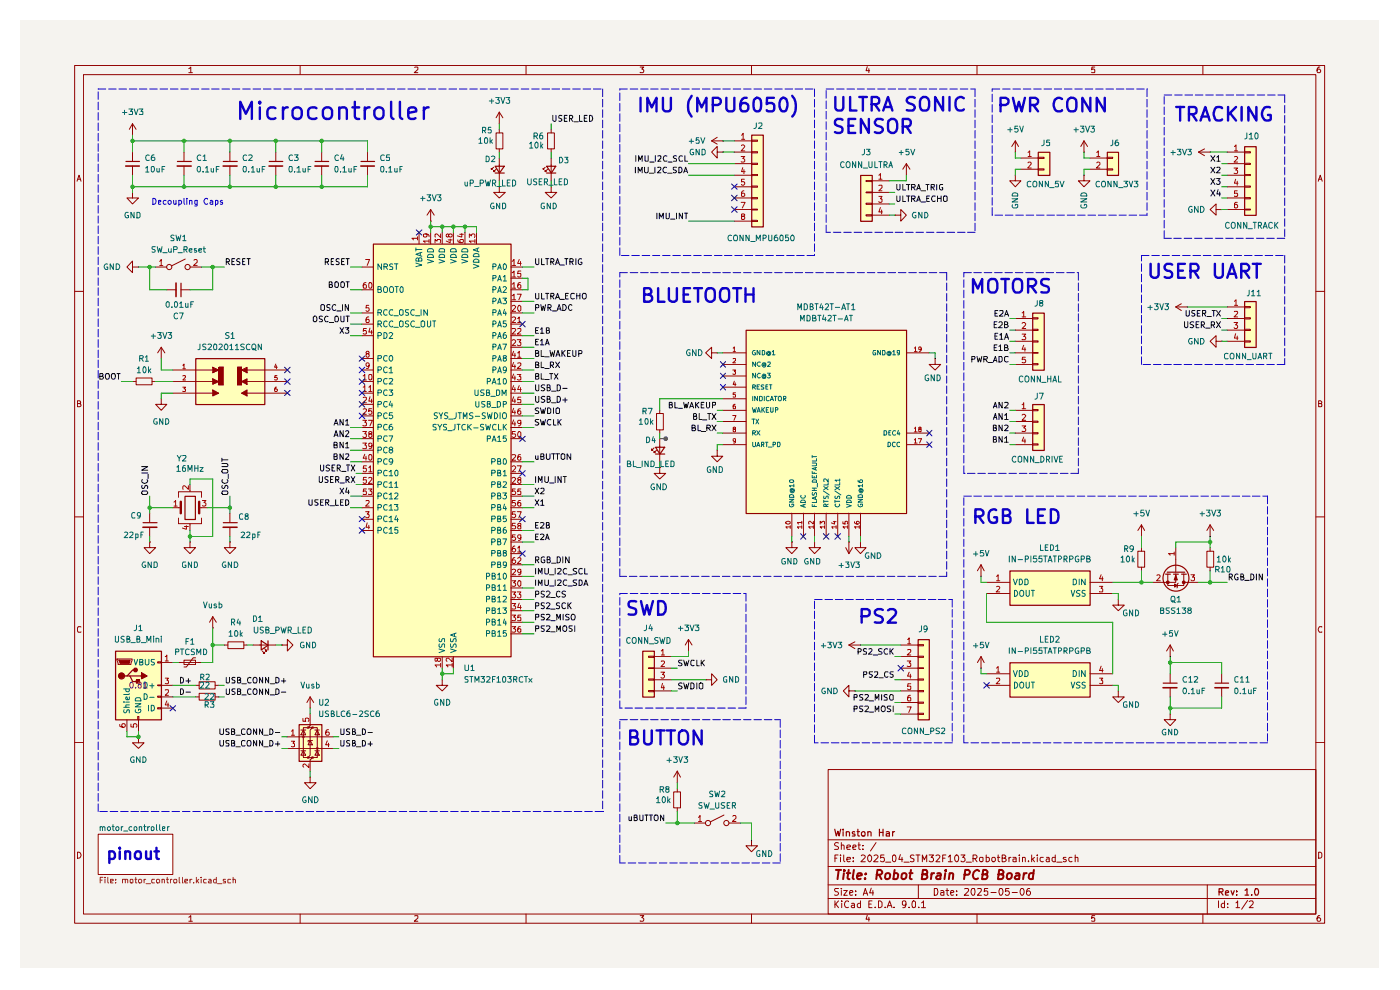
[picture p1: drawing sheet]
<svg xmlns="http://www.w3.org/2000/svg" width="297mm" height="210mm" viewBox="0 0 297 210" stroke-linecap="round" stroke-linejoin="round" font-family="sans-serif">
<path d="M4.3 4.3h288.2v201.1h-288.2z" fill="#f5f3ef"/>
<g fill="none" stroke="#910000" stroke-width=".21">
<path d="M15.8 13.9h265.2v181.9h-265.2zM17.7 15.8h261.4v178.1h-261.4zM40 14.6l.5-.4v1.2M40 15.4h.8M63.7 13.9v1.9M88 14.3l.6-.1v.5l-.7 .7h.7M111.6 13.9v1.9M135.8 14.2h.8l-.5 .4 .5 .3-.1 .4h-.7M159.4 13.9v1.9M184 14.1l-.3 .9h.8M184.3 14.6v.8M207.3 13.9v1.9"/>
<path d="M232.2 14.2h-.6v.6l.1-.2h.4l.1 .2v.5h-.6M255.2 13.9v1.9M280 14.2a.55 .55 0 0 0-.6 .5l.2 .7h.4l.2-.2v-.3l-.3-.3h-.2l-.3 .3M16.3 38.4l.5-1.2 .4 1.2M16.5 38h.6M279.7 38.4l.4-1.2 .4 1.2M279.7 38h.6M15.8 61.8h1.9M279.1 61.8h1.9M16.4 85.6h.6v-.5l-.6-.1v1.3h.5l.3-.4-.3-.3M279.7 85.6h.5l.2-.3-.2-.3h-.5v1.3h.5l.2-.1v-.4l-.2-.2M15.8 109.6h1.9"/>
<path d="M279.1 109.6h1.9M17.2 133l-.6-.1-.2 .3v.7l.2 .2 .6-.1M280.4 133l-.5-.1-.2 .5 .2 .7 .5-.1M15.8 157.5h1.9M279.1 157.5h1.9M175.7 163.2h103.4v30.7h-103.4zM175.7 178.1h103.4M177.9 178.8l-.6-.1-.3 .4 .1 .2a.56 .56 0 0 1 .6 .3 .56 .56 0 0 1 0 .6h-.7M178.5 179.4l.1-.2 .5 .2v.8M178.5 178.7v1.5M179.7 179.7l.7-.1-.1-.3-.4-.1-.2 .2v.8h.6M180.9 179.7l.7-.1-.2-.4h-.3l-.2 .2v.6l.1 .2h.5"/>
<path d="M182 179.2h.5M182.2 178.7v1.3l.1 .2h.2M183.1 179.3v.1M185.8 178.7l-1.1 1.8M16.4 180.8a.65 .65 0 0 1 .8 .6 .65 .65 0 0 1-.8 .6zM40 194.6l.5-.4v1.2M40 195.4h.8M63.7 193.9v1.9M88 194.3l.6-.1v.5l-.7 .7h.7M111.6 193.9v1.9M135.8 194.2h.8l-.5 .5 .5 .2-.1 .4h-.7M159.4 193.9v1.9"/>
<path d="M175.7 190.6h103.4M175.7 187.7h103.4M175.7 183.8h103.4M177.1 191.1v1.4M177.1 182h.4M177.3 191.8l.6 .7M177.8 181.4h-.7v1.4M177.9 188.5l-.8 .1v.4l.6 .2 .2 .4-.4 .3-.5-.1M177.9 191.1l-.8 .8M178.3 181.4v.1M178.3 181.9v.9M178.5 188.5v.1"/>
<path d="M178.5 188.9v1M178.6 191.1v.2M178.6 191.6v.9M179 188.9h.7l-.7 1h.7M179 181.4v1.1l.2 .3M179.7 182.3l.7-.1-.1-.3h-.6v.1v.7h.6M180 191.3v-.1a.7 .7 0 0 0-.9 .5 .7 .7 0 0 0 .6 .8l.3-.1M180.3 189.4l.6-.2-.1-.3-.5 .1v.7l.1 .2 .4-.1M180.7 191.7l.4-.1 .2 .2v.7M181 182.6v.2M181 181.9v.1M181.3 191.9l-.7 .3 .2 .3 .5-.1"/>
<path d="M181.5 189.7v.2M181.5 189v.1M182.5 191.7a.45 .45 0 0 0-.6 .2l.1 .5h.5M182.5 191.1v1.4M182.7 181.5l.2-.1h.3l.4 .4-1 1h1M183.1 180.1v.1M183.1 189.9l.5-1.4 .5 1.4M183.2 189.5h.8M184 194.1l-.3 .9h.8M184.3 194.6v.8M184.3 191.8h.5M184.4 181.4a.75 .75 0 0 1 .5 .7 .75 .75 0 0 1-.5 .7 .92 .92 0 0 1 0-1.4z"/>
<path d="M184.8 188.4l-.3 1h.8M185 191.1h-.7v1.4h.7M185.2 188.9v1M185.4 181.5l.6-.1 .3 .4-1 1h1M185.7 192.4v.1M186.4 191.1h.3l.4 .3v.8l-.4 .3h-.3zM187.5 181.4h-.6l-.1 .6 .2-.1 .5 .1v.7l-.5 .1-.2-.2M187.8 192.4v.1M187.9 182.9h1.1M188.2 192.5l.5-1.4 .5 1.4M188.4 192.1h.7M189.5 181.4h.2a.8 .8 0 0 1 .4 .7 .8 .8 0 0 1-.4 .7l-.4-.3v-.9z"/>
<path d="M189.7 192.4v.1M191 181.3l-.3 1h.8M191.3 181.9v.9M191.8 182.9h1.1M192.2 191.8l-.3 .2-.5-.1v-.6l.3-.2 .4 .1a1.05 1.05 0 0 1-.3 1.3h-.3M192.9 192.4v.1M193.5 191.3l.4-.2 .3 .2-.1 1.1h-.6zM193.9 181.4h-.7a.57 .57 0 0 0 .1 .6 .57 .57 0 0 0 .6 .2l-.1 .5h-.7M194.3 181.4h.9M194.7 181.4v1.4M194.8 187.7v2.9M194.9 192.4v.1"/>
<path d="M195.5 191.5l.4-.4v1.4M195.5 192.5h.8M195.7 182.8v-1.4l.4 1 .5-1v1.4M197.1 181.4h.9l-.5 .5 .5 .1v.5l-.2 .3-.7-.2M198.2 188.5h.5a.83 .83 0 0 1 .2 .9 .83 .83 0 0 1-.7 .5zM198.5 181.5l.6-.1 .3 .2-.1 .4-.8 .8h.9M199.6 189h.6v.9M200 182h.5M200.2 189.2l-.6 .2v.4h.6M200.7 181.4h-.7v1.4M200.7 188.9h.6M200.9 188.5v1.2l.4 .2"/>
<path d="M201.2 181.8l.4-.4v1.4M201.2 182.8h.8M201.7 189.4l.7-.2-.1-.2-.5-.1-.1 .2 .1 .7h.5M202.9 181.4a.75 .75 0 0 1 .5 .7 .75 .75 0 0 1-.5 .7 .92 .92 0 0 1 0-1.4zM202.9 189.7v.2M202.9 189v.1M203.9 181.4h.8l-.5 .5 .4 .1 .1 .5-.2 .3h-.5l-.1-.2M204.6 188.6l.7-.1 .2 .3-.9 1.1h.9M205 182.9h1.1M206.2 188.6l.5-.1a1.1 1.1 0 0 1-.2 1.4l-.3-.2-.2-.4zM206.4 182.1h.6l.3-.2v-.3l-.3-.2h-.6v1.4M206.8 182.1l.5 .7"/>
<path d="M207.3 193.9v1.9M207.4 188.6l.7-.1 .1 .3-.8 1.1h.8M207.9 181.9l.6 .1v.7a.45 .45 0 0 1-.7-.2zM209.2 181.9h.5l.2 .6a.45 .45 0 0 1-.7 .2M209.2 181.4v1.4M209.6 188.5h-.7l-.1 .6 .2-.1 .5 .1 .1 .6-.3 .2h-.3l-.2-.2M210.2 189.3h1.1M210.5 182l.5-.1 .2 .2v.4l-.3 .3h-.2l-.3-.3zM211.6 181.9h.5M211.8 181.4v1.1l.3 .3M212.1 188.5a.75 .75 0 0 1 .8 .6 .75 .75 0 0 1-.5 .8 .89 .89 0 0 1-.3-1.4zM212.6 182h.5l.3-.4-.3-.2h-.5v1.4h.5l.3-.3v-.2l-.3-.3"/>
<path d="M214 188.5h-.6l-.1 .6 .1-.1h.5l.2 .2-.1 .5-.1 .2h-.5l-.1-.2M214 181.9v.9M214.5 181.9h-.3l-.2 .2M214.7 189.3h1.1M214.9 181.9h.6l.1 .9M215.6 182.2l-.7 .1v.4h.7M216.2 181.4v.1M216.2 181.9v.9M216.6 188.6l.1-.1a.75 .75 0 0 1 .6 .6 .75 .75 0 0 1-.4 .8l-.3-.2-.2-.4zM216.9 182l.5-.1 .1 .9M216.9 181.9v.9M218.2 182.6v.2"/>
<path d="M218.4 188.5a.57 .57 0 0 0-.6 .6v.5l.1 .2 .5 .1 .1-.2 .1-.5-.2-.2-.6 .2M218.9 181.4v1.4M219 182.2l.5 .6M219.5 181.9l-.6 .5M220.1 181.4v.1M220.1 181.9v.9M221.3 181.9h-.5l-.2 .6a.45 .45 0 0 0 .7 .2M222 181.9h.5l.1 .9M222.6 182.2h-.5l-.2 .3 .2 .3 .5-.1M223.9 181.9h-.5l-.2 .2v.4l.2 .3 .5-.1M223.9 181.4v1.4M224.2 182.9h1.1"/>
<path d="M226.1 181.9h-.5v.1l.5 .4v.3h-.5M227.4 181.9h-.5l-.2 .2v.4l.3 .3 .4-.1M228.1 182l.5-.1 .1 .9M228.1 181.4v1.4M232.2 194.2h-.6v.6l.1-.1h.4l.1 .1v.5h-.6M255.2 193.9v1.9M256.1 187.7v6.2M258.5 191.1v1.4M259.8 191.7l-.5-.1-.2 .3 .1 .5h.6M259.8 191.1v1.4M260.4 192.4v.1M260.4 191.7v.1"/>
<path d="M262.2 191.5l.4-.4v1.4M262.2 192.5h.8M264.7 191l-1.3 1.9M265 191.3l.6-.2 .3 .2-.1 .5-.8 .7h.9M279.7 180.8h.4l.3 .3v.6l-.3 .3h-.4zM280 194.2a.55 .55 0 0 0-.6 .5l.2 .7h.4l.2-.2v-.3l-.3-.2h-.2l-.3 .2"/>
</g>
<g fill="none" stroke="#910000" stroke-width=".25">
<path d="M177.1 175.9l.3 1.4 .4-1 .2 1 .4-1.4M178.9 175.9v.2M178.9 176.4v.9M179.5 176.6l.3-.2 .4 .2v.7M179.5 176.4v.9M181.3 176.5l-.3-.1-.2 .2 .2 .3h.3v.4h-.5M181.8 176.4h.5M182 175.9v1.3l.1 .1h.2M182.8 176.7a.45 .45 0 0 1 .6-.2v.8h-.6zM184.1 176.6l.3-.2 .4 .2v.7M184.1 176.4v.9M186.6 175.9v1.4"/>
<path d="M186.6 176.6h.7M187.3 175.9v1.4M188 176.5l.4-.1 .3 .2v.7h-.7v-.4l.7-.2M189.4 176.4v.9M189.8 176.4l-.4 .3M258.6 189.2h.7l.2-.3-.1-.3-.8-.1v1.4M259 189.2l.5 .7M260 189.4l.6-.1-.1-.4-.4 .1-.1 .7 .1 .2h.5M261.2 188.9l.3 1 .3-1M262.3 189.8v.1M262.3 189v.2M264.1 188.9l.4-.4v1.4"/>
<path d="M264.1 189.9h.8M265.6 189.8v.1M266.3 188.5a.73 .73 0 0 1 .8 .5 .73 .73 0 0 1-.4 .9h-.4l-.1-.5z"/>
</g>
<g fill="none" stroke="#910000" stroke-width=".42">
<path d="M177.3 184.5h1.1M177.9 184.5l-.2 2M179 185.2l-.1 1.3M179.1 184.5v.3M179.6 185.2h.8M180 184.5l-.2 1.7 .4 .3M181.1 184.5l-.2 1.7 .2 .3M181.8 185.9l1-.3v-.3a.6 .6 0 0 0-.9 .2v.9h.7M183.5 186.3v.2M183.7 185.3l.1 .1-.2 .1 .1-.2-.1 .2M186 185.5h.9l.3-.3-.1-.4-.3-.3h-.7l-.2 2M186.5 185.5l.5 1"/>
<path d="M187.9 185.4l.4-.2 .5 .2-.1 .9-.4 .2-.5-.2zM189.7 185.3l.5-.1 .3 .2v.7l-.4 .4-.6-.1M189.8 184.5l-.3 2M191.4 185.4l.6-.2 .3 .3-.1 .6-.4 .4-.4-.1-.2-.3zM192.9 185.2h.7M193.3 184.5l-.3 1.7 .4 .3M195.7 185.5l.9-.2 .1-.3-.2-.5h-.7l-.3 2h.8l.4-.4a.49 .49 0 0 0-.4-.6M197.7 185.2l-.2 1.3M198.2 185.2l-.6 .3M198.8 185.3l.5-.1 .3 .3-.2 1M199.6 185.6l-.7 .1-.3 .4 .2 .4 .7-.1M200.5 185.2l-.1 1.3"/>
<path d="M200.6 184.5v.3M201.5 185.4l.2-.2 .4 .1v1.2M201.5 185.2l-.2 1.3M204.6 185.5h.9l.3-.5-.1-.2-.3-.3h-.6l-.3 2M207.7 184.8l-.3-.3a.99 .99 0 0 0-1 .9 .99 .99 0 0 0 .7 1.1l.4-.2M208.4 185.5h.7l.4-.4-.3-.6h-.6l-.3 2h.8l.2-.2a.48 .48 0 0 0 .2-.5 .48 .48 0 0 0-.4-.3M211.8 185.5h.7l.4-.4-.3-.6h-.6l-.3 2h.7l.3-.2a.48 .48 0 0 0 .2-.5 .48 .48 0 0 0-.4-.3M213.7 185.4l.6-.2 .4 .3-.1 .6-.4 .4-.5-.1-.1-.3zM215.5 185.3h.7v1.2M216.3 185.6l-.7 .1-.3 .4 .2 .4 .7-.1M217.2 185.2l-.2 1.3M217.8 185.2l-.4 .1-.2 .2"/>
<path d="M219.2 185.3l-.5-.1-.4 .3v.8l.3 .2 .5-.1M219.3 184.5l-.2 2"/>
</g>
<path d="M20.8 177h15.9v8.5h-15.9z" fill="#fff"/>
<g fill="#ffffba">
<path d="M264 31.1h2.4v14.5h-2.4z"/>
<path d="M264 63.9h2.4v9.8h-2.4z"/>
<path d="M220.2 32.3h2.5v4.9h-2.5z"/>
<path d="M234.9 32.3h2.3v4.9h-2.3z"/>
<path d="M159.4 28.6h2.5v19.5h-2.5z"/>
<path d="M158.2 70h34.1v38.9h-34.1z"/>
<path d="M194.7 135.6h2.4v17.1h-2.4z"/>
<path d="M214.2 121.1h17v7.3h-17z"/>
<path d="M214.2 140.5h17v7.3h-17z"/>
<path d="M182.5 37.2h2.5v9.7h-2.5z"/>
<path d="M219 66.4h2.5v12.1h-2.5z"/>
<path d="M219 85.8h2.5v9.7h-2.5z"/>
<path d="M136.3 138.1h2.5v9.7h-2.5z"/>
<path d="M24.5 138.1h9.7v14.6h-9.7z"/>
<path d="M79.2 51.7h29.2v87.6h-29.2z"/>
<path d="M63.4 153.7h4.8v7.8h-4.8z"/>
<path d="M41.5 76h14.6v9.8h-14.6z"/>
</g>
<g fill="none" stroke="#910000" stroke-width=".21">
<path d="M155.8 32.3h3.6M155.8 34.7h3.6M155.8 37.2h3.6M155.8 39.6h3.6M155.8 29.9h3.6M159.4 29.7h1.3v.3h-1.3zM159.4 32.2h1.3v.2h-1.3zM159.4 34.6h1.3v.3h-1.3zM159.4 37h1.3v.3h-1.3zM159.4 39.5h1.3v.2h-1.3zM183.7 38.3h1.3v.2h-1.3zM185 38.4h3.6"/>
<path d="M192.3 37.2h.1M192.3 34.7l-.8 1.2M192.3 34.7l.7 1.2M192.3 34.7v2.5M215.4 32.3h.1M215.4 37.2v1.2h1.2l-1.2 1.2-1.2-1.2h1.2M215.4 37.2h.1M215.4 29.9l-.8 1.2M215.4 29.9l.7 1.2M215.4 29.9v2.4M216.6 33.5h3.6M216.6 35.9h3.6"/>
<path d="M220.2 33.4h1.3v.2h-1.3zM220.2 35.8h1.3v.3h-1.3zM230 37.2v1.2h1.2l-1.2 1.2-1.2-1.2h1.2M230 37.2h.1M230 32.3h.1M230 29.9l-.7 1.2M230 29.9l.7 1.2M230 29.9v2.4M231.2 33.5h3.7M231.2 35.9h3.7M234.9 33.4h1.2v.2h-1.2zM234.9 35.8h1.2v.3h-1.2z"/>
<path d="M254.3 32.3l1.2 .7M254.3 32.3h2.4M255.5 31.6l-1.2 .7M256.7 32.3h.1M260.4 32.3h3.6M260.4 34.7h3.6M260.4 37.2h3.6M260.4 39.6h3.6M264 32.2h1.3v.2h-1.3zM264 34.6h1.3v.3h-1.3zM264 37h1.3v.3h-1.3zM264 39.5h1.3v.2h-1.3z"/>
<path d="M155.8 42h3.6M155.8 44.5h3.6M155.8 46.9h3.6M159.4 41.9h1.3v.3h-1.3zM159.4 44.4h1.3v.1h-1.3zM159.4 46.7h1.3v.3h-1.3zM183.7 40.7h1.3v.2h-1.3zM183.7 43.1h1.3v.3h-1.3zM183.7 45.6h1.3v.2h-1.3zM185 40.8h3.6M185 43.3h3.6M185 45.6h3.6"/>
<path d="M189.8 45.6h1.3v-1.1l1.2 1.1-1.2 1.3v-1.3M189.8 45.6h.1M258 44.5v-1.2l-1.3 1.2 1.3 1.1v-1.1h1.2M259.2 44.5h.1M260.4 42h3.6M260.4 44.5h3.6M264 41.9h1.3v.3h-1.3zM264 44.4h1.3v.1h-1.3zM153.3 74.8h4.9M153.3 77.3h4.9M153.3 79.8h4.9M192.3 74.8h4.8"/>
<path d="M198.4 76v1.3h1.2l-1.2 1.2-1.3-1.2h1.3M198.4 76h.1M215.4 67.6h3.6M215.4 70h3.6M215.4 72.4h3.6M215.4 74.8h3.6M215.4 77.3h3.6M219 67.4h1.2v.3h-1.2zM219 69.9h1.2v.2h-1.2zM219 72.3h1.2v.3h-1.2zM219 74.8h1.2v.1h-1.2zM219 77.1h1.2v.3h-1.2z"/>
<path d="M249.4 65.1h2.5M249.4 65.1l1.2 .8M250.6 64.4l-1.2 .7M251.9 65.1h.1M258 72.4v-1.2l-1.3 1.2 1.3 1.3v-1.3h1.2M259.2 72.4h.1M260.4 65.1h3.6M260.4 67.6h3.6M260.4 70h3.6M260.4 72.4h3.6M264 65h1.3v.3h-1.3zM264 67.4h1.3v.3h-1.3z"/>
<path d="M264 69.9h1.3v.2h-1.3zM264 72.3h1.3v.3h-1.3zM153.3 82.1h4.9M153.3 84.6h4.9M153.3 87h4.9M153.3 89.4h4.9M153.3 91.9h4.9M153.3 94.3h4.9M192.3 91.9h4.8M192.3 94.3h4.8M215.4 87h3.6M215.4 89.4h3.6"/>
<path d="M215.4 91.9h3.6M215.4 94.3h3.6M219 86.9h1.2v.2h-1.2zM219 89.3h1.2v.3h-1.2zM219 91.8h1.2v.2h-1.2zM219 94.2h1.2v.2h-1.2zM168 115v1.2h1.2l-1.2 1.2-1.3-1.2h1.3M168 115h.1M168 108.9v4.9M170.4 108.9v4.9M172.8 115v1.2h1.3l-1.3 1.2-1.2-1.2h1.2M172.8 115h.1"/>
<path d="M172.8 108.9v4.9M175.3 108.9v4.9M177.7 108.9v4.9M179.4 116.2l.7 1.2M180.1 115h.1M180.1 108.9v4.9M180.1 115v2.4M180.8 116.2l-.7 1.2M182.5 115v1.2h1.2l-1.2 1.2-1.1-1.2h1.1M182.5 115h.1M182.5 108.9v4.9M208.1 119.8l-.7 1.3"/>
<path d="M208.1 119.8l.7 1.3M208.1 119.8v2.5M241.4 116.9h1.4v3.4h-1.4zM242.1 113.8h.1M242.1 111.3l-.7 1.2M242.1 111.3l.7 1.2M242.1 111.3v2.5M242.1 116.2v.7M249.4 118.6v2.7M256 116.9h1.5v3.4h-1.5zM256.7 113.8h.1M256.7 111.3l-.7 1.2"/>
<path d="M256.7 111.3l.8 1.2M256.7 111.3v2.5M256.7 116.2v.7M180.1 136.8h2.4M180.1 136.8l1.3 .8M181.4 136.1l-1.3 .7M182.5 136.8h.1M191.1 136.8h3.6M191.1 139.3h3.6M194.7 136.7h1.2v.3h-1.2zM194.7 139.2h1.2v.2h-1.2zM208.1 122.3h.1"/>
<path d="M208.1 139.3v2.4M208.1 139.3l-.7 1.2M208.1 139.3l.7 1.2M209.3 123.5h4.9M209.3 125.9h4.9M231.2 123.5h4.9M231.2 125.9h4.9M242.1 120.3v.8M247.7 121.8v2.4h3.4v-2.4M256.7 120.3v.8M180.1 146.6v-1.2l-1.2 1.2 1.2 1.2v-1.2h1.3M181.4 146.6h.1"/>
<path d="M191.1 141.7h3.6M191.1 144.2h3.6M191.1 146.6h3.6M191.1 149h3.6M191.1 151.5h3.6M194.7 141.6h1.2v.2h-1.2zM194.7 144h1.2v.3h-1.2zM194.7 146.5h1.2v.2h-1.2zM194.7 148.9h1.2v.3h-1.2zM194.7 151.3h1.2v.3h-1.2zM208.1 141.7h.1M209.3 142.9h4.9"/>
<path d="M209.3 145.4h4.9M231.2 142.9h4.9M231.2 145.4h4.9M248.2 151.5v1.2h1.2l-1.2 1.2-1.2-1.2h1.2M248.2 151.5h.1M259.2 142.9v2M259.2 145.9v1.9M20.8 177h15.9v8.5h-15.9z"/>
</g>
<g fill="none" stroke="#910000" stroke-width=".25">
<path d="M159.5 28.7h2.4v19.4h-2.4zM182.6 37.2h2.4v9.7h-2.4zM220.3 32.3h2.4v4.9h-2.4zM234.9 32.3h2.4v4.9h-2.4zM264 31.1h2.5v14.6h-2.5zM158.3 70.1h34v38.8h-34zM219.1 66.4h2.4v12.1h-2.4zM264 64h2.5v9.7h-2.5zM219.1 85.8h2.4v9.7h-2.4zM194.8 135.7h2.3v17h-2.3zM214.3 121.1h17v7.3h-17zM247.3 121.8h1"/>
<path d="M247.6 121.4h3.7M249 121.8h1M250.7 121.8h1M214.3 140.6h17v7.3h-17zM257.8 144.9h2.8"/>
</g>
<g fill="none" stroke="#b90000" stroke-width=".21">
<path d="M157.2 33.2h.8l-.4 .4 .4 .3v.3l-.2 .2-.6-.1M157.3 28.7l.4-.4v1.3M157.3 30.9l.4-.2 .3 .4-.8 .9h.8M157.3 29.6h.7M157.6 35.6l-.3 .8h.8M157.8 36v.8M157.9 38h-.6v.6h.6l.1 .4-.3 .3-.4-.2M186.4 37.2l.4-.4v1.2M186.4 39.4h.7v.4l-.7 .7h.7M186.4 38h.7M218.1 32.3l.3-.3v1.2M218.1 34.5l.4-.1 .3 .3-.8 .9h.8"/>
<path d="M218.1 33.2h.7M232.7 32.3l.3-.3v1.2M232.7 34.5l.4-.1 .2 .1v.4l-.7 .7h.7M232.7 33.2h.6M261.8 35.6h.8l-.5 .5 .4 .1v.5h-.7M261.9 31.1l.3-.4v1.3M261.9 33.3l.4-.1 .3 .3-.8 .9h.8M261.9 32h.7M262.1 38l-.2 .9h.7M262.5 38.4v.9M157.2 42.9h.9l-.6 1.2M157.5 45.9l-.2-.4 .5-.1 .2 .2-.3 .3-.4 .1v.5l.2 .1 .4-.1 .1-.2v-.2l-.3-.2"/>
<path d="M157.8 40.5l-.3 .1-.2 .2v.8l.5 .1 .2-.2v-.4l-.2-.1h-.4l-.1 .1M186.4 41.7h.7l-.3 .5 .3 .1v.5l-.2 .1h-.3l-.2-.1M186.8 44l-.4 1h.8M187 44.5v.9M262.5 40.5h-.6v.6l.6-.1v.7l-.6-.1M262.5 42.9h-.5l-.1 .3v.8h.6v-.6h-.5l-.1 .2M155.4 78.5h.6l-.2 .3 .2 .1v.4h-.6M155.5 73.8l.3-.2v1M155.5 76.1l.5-.1v.5l-.6 .5h.6M155.5 74.6h.5M194 73.8l.2-.2v1M194 74.6h.6"/>
<path d="M195.4 74l-.1 .2h-.3l-.1-.5h.5v.6l-.4 .3M216.8 66.4l.4-.4v1.2M216.8 68.6l.2-.2h.3l.3 .3-.1 .3-.7 .7h.8M216.8 70.9h.8l-.4 .5 .4 .1v.4l-.2 .2-.6-.1M216.8 67.2h.8M217.2 73.2l-.4 .9h.8M217.4 73.7v.8M217.5 75.8h-.6l-.1 .5h.7v.6h-.7M261.8 68.4h.8l-.5 .5 .4 .1v.6l-.5 .1-.2-.2M261.9 63.9l.3-.3v1.2M261.9 66.1l.6-.1 .1 .4-.8 .8h.8M261.9 64.8h.7"/>
<path d="M262.1 70.8l-.2 .9h.7M262.5 71.3v.8M155.4 88.1h.7l-.4 1.1M155.7 91l-.2-.1v-.2h.5v.3l-.5 .1v.4l.2 .1 .3-.1v-.4l-.1-.1M155.8 80.9l-.3 .6h.6M156 85.8l-.5 .1v.7h.5v-.4l-.3-.1-.2 .2M156 81.2v.7M156 83.3h-.5v.4h.5v.5h-.5M156 93.5l-.1 .1h-.4v-.5h.5v.7l-.4 .2M194 90.8l.2-.2v1M194 93.3l.2-.2v.9M194 91.6h.6"/>
<path d="M194 94h.6M194.8 93.1h.7l-.4 .9M195.1 91l-.2-.1v-.2h.5l-.1 .3-.4 .1v.4l.2 .1 .3-.1v-.4l-.2-.1M216.8 85.9l.4-.5v1.3M216.8 88.1l.2-.2h.3l.3 .2-.8 1.1h.8M216.8 90.3h.8l-.4 .5 .4 .2v.4l-.2 .1-.6-.1M216.8 86.7h.8M217.2 92.7l-.4 .9h.8M217.4 93.1v.9M166.7 110.7a.52 .52 0 0 1 .6-.1 .52 .52 0 0 1 .3 .4 .52 .52 0 0 1-.5 .2 .52 .52 0 0 1-.4-.5zM167.6 111.8h-.9l.3 .3M167.6 111.5v.6"/>
<path d="M170.1 111.8h-.9l.2 .3M170.1 110.8h-.9l.2 .4M170.1 110.6v.6M170.1 111.5v.6M172.6 111.8h-1.1l.4 .3M172.6 110.6v.6l-.7-.6-.4 .1 .1 .5M172.6 111.5v.6M174 111.2v-.6l.3 .3 .3-.3 .3 .1-.1 .5M174.9 111.8h-.9l.2 .3M174.9 111.5v.6M176.8 110.7h.6M177 110.6v.6l-.6-.3"/>
<path d="M177.4 111.8h-1l.3 .3M177.4 111.5v.6M178.8 110.7v.4l.5 .1-.1-.5 .5-.1 .1 .1-.1 .5M179.8 111.8h-1l.4 .3M179.8 111.5v.6M181.3 110.7v.1a.63 .63 0 0 0 1 .2v-.3l-.4-.1-.2 .1v.4l.2 .1M182.3 111.8h-1l.2 .3M182.3 111.5v.6M192.5 135.6l.4-.3v1.3M192.5 137.8h.7v.5l-.8 .6h.8M192.5 136.6h.7M211.4 122.3l.4-.4v1.3"/>
<path d="M211.4 124.5l.4-.1 .3 .3-.8 .9h.8M211.4 123.2h.7M233.3 124.4h.6l-.3 .4 .3 .2v.5h-.6M233.6 121.9l-.3 .9h.7M233.9 122.3v.9M192.4 140.2h.8l-.3 .4 .3 .2v.5h-.8M192.4 149.9h.9l-.5 1.2M192.9 142.6l-.4 .8h.8M193.1 147.5l-.4 .1-.2 .9 .1 .2 .6-.1v-.5l-.2-.2h-.2l-.3 .3M193.1 143v.9M193.2 145h-.6l-.1 .6 .6-.1 .1 .6-.2 .2h-.3l-.2-.2M211.4 141.7l.4-.3v1.2"/>
<path d="M211.4 143.9h.6l.1 .3-.8 .8h.8M211.4 142.6h.7M233.3 143.9h.6l-.3 .4 .3 .1v.6h-.6M233.6 141.3l-.3 .9h.7M233.9 141.8v.8"/>
</g>
<g fill="none" stroke="#0f0f0f" stroke-width=".21">
<path d="M190.2 39.1v.9a.35 .35 0 0 0 .4 .3 .35 .35 0 0 0 .3-.3v-.9M191.5 39.1v1.2h.6M192.3 39.1h.7M192.7 39.1v1.2M193.4 39.7h.6l.1-.2v-.3l-.7-.1v1.2M193.7 39.7l.4 .6M194.6 40h.6M196.4 39.1h.7M196.8 39.1v1.2M197.5 39.7h.6l.1-.5-.7-.1v1.2M197.8 39.7l.4 .6M198.7 39.1v1.2"/>
<path d="M200 39.1h-.5l-.2 .3v.6a.45 .45 0 0 0 .7 .2v-.4h-.2M256.9 33l.8 1.2M256.9 35.5l.8 1.2M256.9 37.8l.8 1.3M257.7 33l-.8 1.2M257.7 35.5l-.8 1.2M257.7 37.8l-.8 1.3M258.1 37.8h.7l-.4 .6 .4 .2-.1 .4-.5 .1-.1-.2M258.2 33.4l.3-.4v1.2M258.2 35.6l.5-.1 .1 .3-.7 .9h.7M258.2 34.2h.6M190.2 41.6v.9l.3 .3 .4-.3v-.9"/>
<path d="M191.5 41.6v1.2h.6M192.3 41.6h.7M192.7 41.6v1.2M193.4 42.2l.7-.1v-.4l-.1-.1h-.6v1.2M193.7 42.2l.4 .6M194.5 42.8l.4-1.2 .3 1.2M194.5 40.3l.4-1.2 .3 1.2M194.6 42.4h.6M195.4 42.8h.9M195.4 40.5h.9M196.6 42.1h.4M197.2 41.6h-.6v1.2h.6"/>
<path d="M198.4 41.7l-.5-.1a.66 .66 0 0 0-.3 .7 .66 .66 0 0 0 .6 .5l.2-.2M198.9 42.1h.7M198.9 41.6v1.2M199.6 41.6v1.2M200.2 41.7l.1-.1h.4l.2 .1v.9l-.2 .2-.5-.2zM256.9 40.3l.8 1.3M257.7 40.3l-.8 1.3M258.4 40.2l-.2 .9h.7M258.7 40.7v.9M206.2 76.2l.6-.1v-.5h-.6v1.2M207.3 75.6l.2 1.2 .3-.9 .2 .9 .3-1.2M208.7 76.2l.7-.1 .1-.3-.2-.2h-.6v1.2"/>
<path d="M209 76.2l.5 .6M209.6 76.9h1M210.7 76.8l.5-1.2 .3 1.2M210.8 76.5h.6M210.9 68.8h.4M210.9 73.7h.4M211.1 66.5h.4M211.1 71.3h.4M211.5 68.2h-.6v1.3h.6M211.5 73.2h-.6v1.1h.6M211.7 70.7h-.6v1.3h.6M211.7 65.9h-.6v1.2h.6"/>
<path d="M211.9 68.4l.2-.2h.3l.2 .2v.4l-.8 .7h.8M211.9 75.6h.5l.2 .3v.6l-.3 .3h-.4zM211.9 73.5l.4-.3v1.1M211.9 74.3h.7M212.1 71h.2l.1-.3v1.3M212.1 66l.6-.1 .1 .5-.8 .7h.8M212.1 72h.7M213.1 72l.4-1.3 .5 1.3M213.1 67.1l.4-1.2 .5 1.2M213.1 68.8h.6v-.5l-.6-.1v1.3h.5l.3-.4-.4-.3M213.1 73.7h.6v-.5h-.6v1.1h.6l.2-.4-.4-.2M213.3 71.5h.6"/>
<path d="M213.3 66.7h.6M213.9 75.7l-.6-.1-.2 .3v.6a.55 .55 0 0 0 .8 .2M251.3 68.2v1.1l.2 .2 .5-.2v-1.1M251.6 65.9v1.1l.2 .1 .4-.1 .1-.2v-.9M253.2 68.3l-.5-.1-.2 .3 .1 .3 .6 .4-.2 .3-.5-.1M253.5 65.9h-.6a.47 .47 0 0 0 0 .5 .47 .47 0 0 0 .5 .1v.5h-.6M253.7 68.8h.5M254 66.5h.4M254.3 68.2h-.6v1.3h.6M254.6 65.9h-.6v1.2h.6M254.8 68.9l.6-.1v-.5l-.6-.1v1.3M255.1 66.5h.6l.1-.5-.7-.1v1.2"/>
<path d="M255.1 68.9l.4 .6M255.4 66.5l.4 .6M255.8 69.6h.9M256 67.1h1M257 68.9l.6-.1v-.4l-.1-.2h-.5v1.3M257.1 65.9h.7M257.3 68.9l.3 .6M257.5 65.9v1.2M258.1 68.2l.8 1.3M258.1 65.9l.8 1.2M258.9 68.2l-.8 1.3M258.9 65.9l-.8 1.2"/>
<path d="M210.7 93.2h.5l.1-.1-.1-.5h-.5v1.2l.6-.1 .1-.3-.2-.2M210.7 90.8h.5l.1-.2v-.3l-.6-.1v1.2h.6l.1-.4-.1-.2h-.1M210.7 86.5l.5-1.2 .3 1.2M210.7 89l.5-1.3 .3 1.3M210.8 86.2h.6M210.8 88.6h.6M212.6 92.6v1.2l-.7-1.2v1.2M212.6 90.2v1.2l-.7-1.2v1.2M212.6 85.3v1.2l-.7-1.2v1.2M212.6 87.7v1.3l-.7-1.3v1.3M213.1 93l.4-.4v1.2M213.1 90.3l.5-.1 .3 .2-.8 1h.8"/>
<path d="M213.1 85.4l.6-.1 .2 .2-.1 .4-.7 .6h.8M213.1 88.1l.4-.4v1.3M213.1 93.8h.8M213.1 89h.8M182 138.3h.5l.2-.3-.1-.3-.6-.1v1.2M183.8 137.7h-.6a.57 .57 0 0 0 .6 .6l-.1 .5h-.6M184.3 137.7l.4-.1 .3 .3-.8 .9h.8M185.3 138.9h.9M187.1 137.7h-.7v.4l.5 .2 .2 .3-.2 .2h-.5M188.3 137.7a.61 .61 0 0 0-.8 .3 .61 .61 0 0 0 .3 .8l.5-.1M188.8 137.6v1.2M189 138.1l.5 .7"/>
<path d="M189.5 137.6l-.7 .7M260.8 122.4l.6-.1v-.5h-.6v1.2M261 122.4l.5 .6M262.6 121.8h-.1a.6 .6 0 0 0-.6 .6 .6 .6 0 0 0 .7 .5v-.4h-.1M263.2 122.3h.5v-.5h-.5v1.2h.5l.2-.4-.3-.3M264.1 123.1h.9M265.3 121.8a.64 .64 0 0 1 .7 .6 .64 .64 0 0 1-.7 .6zM266.5 121.8v1.2M267.8 121.8v1.2l-.7-1.2v1.2M181.2 150.4h.6v-.6h-.6v1.2M181.2 147.9h.6v-.5l-.6-.1v1.2M183.1 149.8l-.7 .1v.3l.7 .4-.3 .4-.4-.1"/>
<path d="M183.1 147.4h-.7v.3l.7 .5-.2 .3h-.5M183.2 143.1l.6-.1v-.5h-.6v1.2M183.5 149.9l.6-.1 .1 .1v.4l-.7 .7h.7M183.5 147.4l.5-.1 .2 .3-.7 .9h.7M184.4 151h.9M184.4 148.7h.9M185.1 142.5l-.7 .1v.3l.7 .4-.3 .4-.4-.1M185.5 142.6h.7v.4l-.7 .7h.7M185.7 151v-1.2l.3 .8 .4-.8v1.2M185.7 148.5v-1.2l.3 .9 .4-.9v1.2M186.4 143.8h1M187 147.3v1.2"/>
<path d="M187.1 149.8h.5a.77 .77 0 0 1-.1 1.2l-.4-.1a.87 .87 0 0 1 0-1.1zM188.2 147.4l-.4-.1-.3 .3 .3 .3 .4 .2v.3l-.7 .1M188.4 142.6l-.5-.1a.67 .67 0 0 0-.3 .7 .67 .67 0 0 0 .5 .5l.3-.2M189 149.8h-.6l-.2 .1 .3 .5h.2l.3 .2-.1 .3h-.7M189 147.3l.5 .2v.8l-.2 .2h-.4a.86 .86 0 0 1 .1-1.2zM189.5 142.5h-.5l-.2 .2 .2 .3 .5 .2v.3l-.2 .2-.5-.1M189.5 149.8v1.2"/>
</g>
<g fill="none" stroke="#006665" stroke-width=".21">
<path d="M160.2 74.3h-.3l-.3 .5 .3 .5 .4-.1v-.4h-.3M160.3 76.8v.9l-.6-.9v.9M160.3 79.2v1l-.6-1v1M161.2 74.3v1l-.6-1v1M161.3 76.9l-.4-.1a.45 .45 0 0 0-.2 .7l.3 .2 .3-.1M161.3 79.2h-.3l-.4 .4 .4 .6 .3-.1M161.7 74.3h.4l.1 .3v.5l-.1 .2h-.4zM162.3 77.3l-.2-.2-.2 .2v.3h.4M162.3 77.1v.5h.2l-.2-.6h-.4l-.3 .4 .5 .5 .3-.2M162.3 79.7h-.4v.3h.4M162.3 79.6v.4h.2l-.1-.5-.3-.2-.5 .5 .3 .5 .5-.1M162.8 79.2h.6l-.3 .4 .3 .1v.4h-.6"/>
<path d="M162.9 76.9l.4-.1 .1 .3-.6 .6h.6M163.2 74.8h-.3l-.1 .1 .1 .3 .3-.1M163.2 74.8l.1 .4 .2-.4-.4-.3-.5 .4v.3l.5 .2 .3-.1M163.8 74.6l.3-.3v1M163.8 75.3h.6M185.8 74.3l-.5 .1-.1 .4 .1 .5h.5v-.5h-.2M186.8 74.3v1l-.6-1v1M187.2 74.3l.5 .1 .1 .4-.2 .5h-.4zM188.8 74.8h-.4l.1 .4 .3-.1M188.8 74.8l.1 .4 .2-.4-.5-.3a.47 .47 0 0 0-.5 .5 .47 .47 0 0 0 .5 .4l.4-.1M189.4 74.6l.3-.3v1M189.4 75.3h.6"/>
<path d="M190.8 74.8l-.1 .1-.4-.1v-.4h.5v.7l-.4 .2M159.5 88.9h.6M159.6 86.4l.3 1.1 .1-.7 .2 .7 .2-1.1M159.7 82.1l.5-.1 .1-.2-.6-.2v1M159.7 91.9l.5-.1 .1-.3-.2-.1h-.4v.9M159.7 93.8l.1 .9h.3l.2-.1v-.8M159.7 84.1v.9M159.9 88.9v1M159.9 82.1l.4 .5M159.9 91.9l.4 .4M160.4 88.9l.6 1M160.5 94.7l.4-.9 .3 .9"/>
<path d="M160.5 91.4l.7 .9M160.6 87.5l.4-1.1 .3 1.1M160.6 82h.4M160.6 94.5h.5M160.7 84.1v.9l-.6-.9v.9M160.8 87.2h.4M161 88.9l-.6 1M161.1 81.6h-.5v1h.5M161.1 84.1h.4l.2 .1v.6l-.2 .2h-.4zM161.2 91.4l-.7 .9M161.5 94.3l.6-.1-.1-.4h-.5v.9M161.6 86.4v1.1"/>
<path d="M161.8 86.9l.4 .6M161.8 94.3l.3 .4M162.1 81.7l-.4-.1-.2 .2v.2l.6 .3-.1 .3h-.5M162.1 84.1v.9M162.2 86.4l-.6 .6M162.4 93.8h.5M162.5 82h.3M162.6 87h.3M162.6 93.8v.9M162.9 81.6h-.4v1h.4M163 94.8h.7M163.1 86.4h-.5v1.1h.5"/>
<path d="M163.2 84.2l-.5-.1-.1 .1v.7h.6M163.2 81.6h.5M163.4 85l.3-.9 .4 .9M163.5 86.4v1l.2 .1 .3-.1v-1M163.5 81.6v1M163.5 84.8h.5M164 94.3l.5-.1v-.3l-.5-.1v.9M164.3 84.1h.5M164.5 87l.5-.1-.2-.5h-.3v1.1M164.5 84.1v.9M164.9 93.8l.5 .1 .1 .4-.1 .4h-.5zM165.2 84.2h.5l.1 .5-.2 .3-.4-.1z"/>
<path d="M166.2 84.6l.5-.1v-.3l-.5-.1v.9M166.4 84.6l.3 .4M172.3 100v.4h.9M172.3 98.2l.9 .1v.4l-.9 .1M172.3 96.6v.5M172.3 96.9h.9M173 99.2v.5M173.2 99.1l-.9 .3 .9 .3M173.2 97.3v.5h-.9M187.5 91.4h.5l.1 .5-.2 .4h-.4zM188.4 93.8h.3a.55 .55 0 0 1 0 .9h-.3zM188.6 91.8h.2"/>
<path d="M189 91.4h-.4v.9h.4M189.9 93.9l-.4-.1-.2 .2v.5l.2 .2h.4M190 91.4h-.4l-.3 .4 .3 .5 .4-.1M190.6 91.3l-.3 .7h.6M190.8 91.7v.6M190.8 93.9h-.5l-.1 .3 .3 .5h.3M167.5 106.9v.4a.46 .46 0 0 0 .6 .2 .46 .46 0 0 0 .2-.6h-.3v.2M167.5 105.9h.9l-.9 .6h.9M167.5 105.1a.54 .54 0 0 1 .6-.2 .54 .54 0 0 1 .3 .6h-.9zM167.5 101.9a.54 .54 0 0 1 .9 .2 .49 .49 0 0 1-.5 .3 .49 .49 0 0 1-.4-.5zM168 103.9l-.2 .2 .3 .2 .2-.2-.1-.2M168.4 103.7l.2 .4-.2 .3-.3 .2-.4-.2-.1-.5 .3-.3 .3 .1v.2h-.4"/>
<path d="M168.4 103h-.9l.2 .3M168.4 102.7v.6M169.9 106.3l.2-.2h.5l.3 .5h-1.1zM169.9 105.1l-.1 .2 .3 .4h.5l.3-.4-.1-.2M170.5 107v.5M170.9 106.9l-1.1 .4 1.1 .3M172.3 107v.4h.9M172.3 100.8v.5h.9v-.5M172.3 104.1h.9M172.3 103.5h.9M172.4 104.5l-.1 .3 .2 .3 .2-.1 .3-.5 .2 .1v.5M172.4 101.9l.2-.1h.5l.1 .1v.4h-.9z"/>
<path d="M172.7 100.2v.2M172.7 101v.3M172.7 103.5v.6M172.7 107.1v.3M173 105.4v.4M173.2 106.2v.4h-.9M173.2 105.3l-.9 .4 .9 .3M173.4 102.5v.8M174.7 104.1l1.2 .9M174.8 105.2v.6l.4-.1 .1-.5h.3l.1 .6M174.8 106.1v.5M174.8 106.3h.9"/>
<path d="M174.8 103.2l.9 .7M175.3 107.4l-.1-.5-.4 .1v.4h.9M175.7 102.4v.5h-.9M175.7 101.6v.6l-.5-.6-.4 .1v.4M175.7 106.9l-.4 .3M175.7 103.2l-.9 .7M177.1 106.3h1M177.1 106.1v.5M177.1 104.1l1.3 .9M177.1 103.2l1 .7M177.2 105.2l-.1 .4 .2 .2h.2l.1-.4 .5-.2v.6M177.3 106.9a.43 .43 0 0 0 .2 .7 .43 .43 0 0 0 .6-.3v-.4"/>
<path d="M178.1 102.4v.5h-1M178.1 101.9h-1l.4 .2M178.1 103.2l-1 .7M178.1 101.6v.5M179.6 106.9l1 .4-1 .3M179.7 106.3l.1-.2h.5l.3 .5h-1zM179.7 105.2a.54 .54 0 0 1 .6-.1 .54 .54 0 0 1 .3 .6h-1zM182 106.9v.4l.2 .1h.7l.1-.5h-.5v.2M182 105.9h1l-1 .6h1M182 105.1l.5-.2 .4 .1 .1 .5h-1zM182 101.9v.3l.5 .2 .5-.1v-.4h-.5l-.1 .3 .1 .2M182.5 103.9v.3l.1 .1 .3-.1-.1-.3"/>
<path d="M183 103.7l.1 .4-.4 .5-.3-.2-.2-.3 .3-.5 .4 .2-.4 .1M183 103h-1l.3 .3M183 102.7v.6M215 122.9l.4 1.1 .4-1.1M215.2 125.2a.64 .64 0 0 1 .7 .7 .64 .64 0 0 1-.7 .6zM216.2 122.9h.5a.66 .66 0 0 1 .2 .7 .66 .66 0 0 1-.7 .4zM216.4 125.4l.3-.2 .4 .2 .1 .7-.4 .4-.4-.2zM217.4 122.9h.5l.2 .2v.7l-.3 .2h-.4zM217.7 125.2v1l.2 .3 .5-.3v-1M218.8 125.2h.7M219.1 125.2v1.3M227.2 125.2l.4 1.3 .4-1.3"/>
<path d="M227.7 122.9h.5l.1 .2v.7l-.3 .2h-.3zM228.9 122.9v1.1M229.1 125.3l-.5-.1-.3 .3 .2 .3 .6 .4-.2 .3-.6-.1M230.2 122.9v1.1l-.8-1.1v1.1M230.2 125.3l-.4-.1-.3 .3 .1 .3 .6 .2v.3l-.2 .2-.5-.1M215 142.2l.4 1.3 .4-1.3M215.2 144.7a.64 .64 0 0 1 .7 .6 .64 .64 0 0 1-.7 .7zM216.2 142.2a.64 .64 0 0 1 .7 .7 .64 .64 0 0 1-.7 .6zM216.4 144.9l.3-.2 .4 .2 .1 .6-.4 .5-.4-.2zM217.4 142.2l.5 .1 .2 .3v.6l-.3 .3h-.4zM217.7 144.7v1l.2 .3 .5-.3v-1M218.8 144.7h.7"/>
<path d="M219.1 144.7v1.3M227.2 144.7l.4 1.3 .4-1.3M227.7 142.2l.5 .1 .1 .3v.6l-.3 .3h-.3zM228.9 142.2v1.3M229.1 144.8l-.5-.1-.3 .3 .1 .2 .7 .3-.2 .5-.6-.1M230.2 142.2v1.3l-.8-1.3v1.3M230.2 144.8l-.4-.1-.3 .3 .1 .2 .6 .3v.3l-.2 .2-.5-.1"/>
</g>
<path d="M257.7 145.9h2.9" fill="none" stroke="#910000" stroke-width=".34"/>
<path d="M249.4 122l.4 1h-.7z" fill="#910000"/>
<path d="M249.4 122l.4 1h-.7zM251.1 123.5h.8" fill="none" stroke="#910000" stroke-width=".21"/>
<circle cx="249.5" cy="122.6" r="2.75" fill="none" stroke="#910000" stroke-width=".25"/>
<path d="M250.9 123.3h.4v.5h-.4z" fill="#910000"/>
<path d="M250.9 123.3h.4v.5h-.4z" fill="none" stroke="#910000" stroke-width=".21"/>
<path d="M247.5 123.3h.4v.5h-.4z" fill="#910000"/>
<g fill="none" stroke="#910000" stroke-width=".21">
<path d="M249.4 116.2v2.4M24.8 139.8h3.2v.2l-.2 1h-2.7zM41.5 139.5h-.5l-1.5 2h-.5M45.1 133.2h.1M45.1 130.8l-.6 1.2M45.1 130.8l.8 1.2M45.1 130.8v2.4M47.6 136.8h.7M48.3 136.1h3.4v1.5h-3.4zM51.7 136.8h.7M137.6 139.2h1.2v.2h-1.2zM138.8 139.3h3.6"/>
<path d="M146.1 138.1h.1M146.1 135.6l-.7 1.2M146.1 135.6l.7 1.2M146.1 135.6v2.5M237.2 127.2v1.2h1.3l-1.3 1.1-1.1-1.1h1.1M237.2 127.2h.1M247.5 123.3h.4v.5h-.4zM248.2 139.3h.1M248.2 136.8v2.5M248.2 136.8l-.7 1.3M248.2 136.8l.7 1.3M249.2 123.9l.6 .3-.6 .3z"/>
<path d="M249.4 121.8v1.7h-4.8M249.9 123.7l-.1 .2-.1 .8M251.9 123.5h2.4M29.4 156.3v1.3h1.2l-1.2 1.2-1.3-1.2h1.3M29.4 156.3h.1M37.8 140.5h5M39 140h2.5v1h-2.5zM41.5 145.4h.8M42.3 144.6h3.3v1.5h-3.3zM45.6 145.4h.8M137.6 141.6h1.2v.2h-1.2zM137.6 144h1.2v.3h-1.2z"/>
<path d="M137.6 146.5h1.2v.2h-1.2zM138.8 141.7h3.6M138.8 144.2h3.6M138.8 146.6h3.6M149.7 144.2h1.3v-1.3l1.1 1.3-1.1 1.2v-1.2M149.7 144.2h.1M237.2 146.6v1.2h1.3l-1.3 1.2-1.1-1.2h1.1M237.2 146.6h.1M248.2 142.9v2M248.2 145.9v1.9M142.9 168h1.5v3.4h-1.5zM143.7 166h.1"/>
<path d="M143.7 163.6v2.4M143.7 167.3v.7M143.7 171.4v.7M143.7 163.6l-.8 1.2M143.7 163.6l.7 1.2M147.3 174.6h2.4M153.6 172.9l-2.9 1.4M154.6 174.6h2.5M159.4 178.2v1.2h1.3l-1.3 1.3-1.2-1.3h1.2M159.4 178.2h.1"/>
<circle cx="150.2" cy="174.6" r=".55"/>
<circle cx="154.1" cy="174.6" r=".55"/>
</g>
<g fill="none" stroke="#b90000" stroke-width=".21">
<path d="M249.1 117.4h-1.2l.3 .4M249.1 117.1v.7M140.3 138.1l.3-.3v1.1M140.3 138.9h.7M245.5 122.1l.4-.2 .2 .4-.7 .9h.7M252.6 121.9h.8l-.4 .5 .4 .1v.5l-.2 .2h-.4l-.2-.2M140.2 142.6h.8l-.5 .5 .4 .1 .1 .4-.3 .3h-.3l-.2-.2M140.3 140.3l.5-.1 .2 .3-.8 .9h.8M140.5 145l-.2 .9h.7M140.8 145.5v.8M148.2 173.4l.3-.4v1.2M148.2 174.2h.6"/>
<path d="M155.4 173.1l.2-.1h.4l.1 .1v.5l-.7 .6h.7"/>
</g>
<path d="M24.5 138.1h9.7v14.6h-9.7zM136.4 138.1h2.4v9.8h-2.4zM246.8 144.9h2.9" fill="none" stroke="#910000" stroke-width=".25"/>
<path d="M246.7 145.9h3" fill="none" stroke="#910000" stroke-width=".34"/>
<g fill="none" stroke="#0f0f0f" stroke-width=".21">
<path d="M38.3 146.1h.4a.66 .66 0 0 1 .2 .8 .66 .66 0 0 1-.6 .4zM38.3 143.7a.66 .66 0 0 1 .6 .4 .66 .66 0 0 1-.2 .8h-.4zM39.5 146.8h.9M39.5 144.4h.9M40 143.9v1M144.7 140h-.6l-.2 .3 .3 .3h.2l.3 .3-.1 .2h-.7M144.7 145l-.5-.1-.3 .2 .1 .3 .7 .3-.3 .4h-.5M145 140l.4 1.2 .2-.8 .2 .8 .3-1.2M145 144.9l.4 1.2 .2-.9 .2 .9 .3-1.2M146.6 144.9h.3l.3 .3v.6l-.3 .3h-.3zM147.2 140.1l-.5-.1-.1 .3v.7a.45 .45 0 0 0 .6 .1M147.8 140v1.2h.5"/>
<path d="M147.8 144.9v1.2M148.3 145l.3-.1 .5 .1v1l-.3 .1-.5-.1zM148.8 140v1.2M148.9 140.5l.5 .7M149.4 140l-.6 .7M133.4 173.2v.8h.5M133.9 173.2v.9M134.5 173.4h.5l.1-.4-.6-.1v1.2l.6-.1 .1-.3-.2-.3M135.7 172.9v.9l.3 .3 .4-.1v-1.1M136.8 172.9h.7M137.2 172.9v1.2M137.8 172.9h.6"/>
<path d="M138.1 172.9v1.2M140.8 172.9v1.2l-.7-1.2v1.2"/>
<circle cx="139.2" cy="173.5" r=".57"/>
</g>
<path d="M25.2 140h2.4l-.2 .7h-1.9z" fill="#910000"/>
<path d="M25.2 140h2.4l-.2 .7h-1.9z" fill="none" stroke="#910000" stroke-width=".21"/>
<circle cx="25.7" cy="143.3" r=".64" fill="#910000"/>
<g fill="none" stroke="#910000" stroke-width=".25">
<path d="M27 143.4h.6l.6 1.2h1.2M27.6 143.4h2.4M28.7 142.1h-.5l-1.2 1.3h-.6"/>
<circle cx="25.8" cy="143.4" r=".64"/>
</g>
<circle cx="28.7" cy="142.1" r=".38" fill="#910000"/>
<circle cx="28.7" cy="142.1" r=".38" fill="none" stroke="#910000" stroke-width=".25"/>
<path d="M29.2 152h.3v.7h-.3z" fill="none" stroke="#910000" stroke-width=".21"/>
<path d="M28.9 144.2h.7v.7h-.7z" fill="#910000"/>
<path d="M28.9 144.2h.7v.7h-.7z" fill="none" stroke="#910000" stroke-width=".25"/>
<path d="M30 142.7l1.2 .7-1.2 .6z" fill="#910000"/>
<g fill="none" stroke="#910000" stroke-width=".25">
<path d="M26.7 34.2h2.9M37.6 34.2h3M47.4 34.2h2.9M57.1 34.2h2.9M66.8 34.2h2.9M76.6 34.2h2.9M79.2 51.8h29.2v87.5h-29.2zM38.4 60.1v2.9M30.4 110.9h2.9M55.4 135.9l1.5 1-1.5 1zM56.9 135.9v2M30 142.7l1.2 .7-1.2 .6z"/>
<path d="M63.5 153.7h4.8v7.8h-4.8z"/>
</g>
<g fill="none" stroke="#910000" stroke-width=".21">
<path d="M28.1 28.6h.1M28.1 26.2l-.7 1.2M28.1 26.2l.8 1.2M28.1 26.2v2.4M28.1 32.3v1.9M28.1 35.2v2M39 32.3v1.9M39 35.2v2M48.8 32.3v1.9M48.8 35.2v2M58.5 32.3v1.9M58.5 35.2v2"/>
<path d="M68.2 32.3v1.9M68.2 35.2v2M78 32.3v1.9M78 35.2v2M28.1 40.8v1.2h1.3l-1.3 1.3-1.2-1.3h1.2M28.1 40.8h.1M28.1 56.6v-1.2l-1.2 1.2 1.2 1.2v-1.2h1.3M29.4 56.6h.1M33 56.6h2.4M39.3 55l-2.9 1.4M40.3 56.6h2.5M76.8 56.6h2.4"/>
<path d="M88.9 49.3v2.4M91.4 46.9h.1M91.4 44.5v2.4M91.4 49.3v2.4M91.4 44.5l-.8 1.1M91.4 44.5l.7 1.1M93.8 49.3v2.4M96.2 49.3v2.4M98.6 49.3v2.4M101.1 49.3v2.4M108.4 56.6h2.4M108.4 59h2.4"/>
<path d="M34.2 76h.1M34.2 73.7l-.8 1.1M34.2 73.7l.8 1.1M34.2 73.7v2.3M35.4 61.5h1.9M38.4 61.5h1.9M76.8 61.5h2.4M76.8 66.4h2.4M76.8 68.8h2.4M76.8 71.2h2.4M76.8 76h2.4M76.8 78.5h2.4"/>
<path d="M108.4 61.5h2.4M108.4 66.4h2.4M108.4 68.8h2.4M108.4 71.2h2.4M108.4 76h2.4M108.4 78.5h2.4M108.4 63.9h2.4M108.4 73.7h2.4M151 74.8v-1.1l-1.3 1.1 1.3 1.2v-1.2h1.1M152.1 74.8h.1M28.1 80.9h.8M28.9 80.2h3.4v1.4h-3.4z"/>
<path d="M32.3 80.9h.7M76.8 80.9h2.4M76.8 83.4h2.4M76.8 85.8h2.4M76.8 88.2h2.4M76.8 90.7h2.4M76.8 93.1h2.4M76.8 95.5h2.4M76.8 98h2.4M108.4 80.9h2.4M108.4 83.4h2.4M108.4 85.8h2.4"/>
<path d="M108.4 88.2h2.4M108.4 90.7h2.4M108.4 93.1h2.4M108.4 98h2.4M31.8 108.9v1.9M31.8 111.8v2M76.8 100.4h2.4M76.8 102.8h2.4M76.8 105.2h2.4M76.8 107.7h2.4M76.8 110.2h2.4M76.8 112.5h2.4"/>
<path d="M108.4 100.4h2.4M108.4 102.8h2.4M108.4 105.2h2.4M108.4 107.7h2.4M108.4 110.2h2.4M108.4 112.5h2.4M108.4 115h2.4M108.4 117.4h2.4M108.4 119.8h2.4M53.7 136.8h4.8M55.6 138.1l.5 .5h-.2h.2v-.3M56.1 137.6l.5 .5h-.3h.3v-.3"/>
<path d="M59.8 136.8h1.2v-1.2l1.1 1.2-1.1 1.3v-1.3M59.8 136.8h.1M93.8 139.3v2.4M96.2 139.3v2.4M108.4 122.3h2.4M108.4 124.7h2.4M108.4 127.2h2.4M108.4 129.5h2.4M108.4 132h2.4M108.4 134.5h2.4M26.9 152.7v2.4M29.4 152.7v2.4"/>
<path d="M33.4 140.4h.8v.2h-.8zM33.4 145.3h.8v.2h-.8zM33.4 147.7h.8v.2h-.8zM33.4 150.1h.8v.3h-.8zM34.2 140.5h2.5M34.2 145.4h2.5M34.2 147.8h2.5M34.2 150.2h2.5M41.5 147.8h.8M42.3 147.1h3.3v1.4h-3.3zM45.6 147.8h.8M61 156.3h9.7"/>
<path d="M61 158.8h9.7M63.8 159.3h1.1M63.8 154.9h1.1M64.3 154.9l.6 1h-1.1zM64.3 159.3l.6 .9h-1.1zM65.4 154.3h-1.1v6.4h1.1M65.8 150.2h.1M65.8 151.5v2.4l-.4 .4h.9l-.5 .6v5.3l-.4 .5h.9l-.5 .5v2.4M65.8 157.1l.5 .9h-.9zM65.8 147.8l-.7 1.2M65.8 147.8l.7 1.2M65.8 147.8v2.4"/>
<path d="M66.3 157.1h-.9v.3M66.3 154.3h1v6.4h-1M66.8 159.3h.9M66.8 154.9h.9M67.3 154.9l.4 1h-.9zM67.3 159.3l.4 .9h-.9zM93.8 144.2v1.2h1.2l-1.2 1.2-1.3-1.2h1.3M93.8 144.2h.1M65.8 164.8v1.2h1.3l-1.3 1.3-1.2-1.3h1.2M65.8 164.8h.1"/>
<circle cx="35.9" cy="56.6" r=".55"/>
<circle cx="39.8" cy="56.6" r=".55"/>
</g>
<g fill="none" stroke="#b90000" stroke-width=".21">
<path d="M33.9 55.5l.3-.5v1.3M33.9 56.3h.6M41.1 55.2l.2-.2h.4l.1 .2v.4l-.7 .7h.7M77.6 55h.8l-.5 1.3M77.6 59.9l-.4 .1-.2 .9 .1 .2 .6-.1v-.5l-.1-.1h-.3l-.3 .2M88.6 50.5h-1.2l.3 .4M88.6 50.2v.7M90.3 49.6l.2 .1a.43 .43 0 0 1-.1 .5 .43 .43 0 0 1-.6 0v-.5l.3-.1 .8 .2 .1 .4M91 51.1h-1.2l.4 .4M91 50.8v.7M92.3 51.5v-.7l.4 .3 .1-.3h.6v.7M93.5 49.6v.8l-.9-.8-.3 .1 .1 .6"/>
<path d="M95.1 50.9h.8M95.2 49.9l.2-.3h.3l.2 .4-.2 .3h-.3l-.2-.3v-.3a.31 .31 0 0 0-.5 .1 .31 .31 0 0 0 .1 .4l.2 .1 .2-.3M95.5 50.7v.8l-.8-.4M97.1 50.9l.1 .4a.94 .94 0 0 0 1.1 0l-.1-.5h-.5l-.2 .4 .3 .3M97.5 49.7h.8M98 49.5v.8l-1-.3M99.6 50.4v-.8l.4 .4 .1-.3h.6v.7M100.8 51.1h-1.2l.3 .4M100.8 50.8v.7M108.6 55.5l.5-.5v1.3M108.6 57.8l.5-.3v1.3M108.6 56.3h.8"/>
<path d="M108.6 58.8h.8M110.2 55l-.4 .9h.8M110.4 59.9l-.4 .1-.2 .9 .2 .2 .5-.1v-.5l-.2-.1h-.2l-.3 .2M110.4 55.5v.8M110.5 57.5h-.6l-.1 .6 .6-.1 .1 .6-.2 .2h-.3l-.2-.2M77 79.8l.4-.4v1.2M77.7 69.7h-.6l-.1 .6 .2-.2h.4l.1 .2v.5h-.7M77.9 75h-.2a.31 .31 0 0 1 .1-.4 .31 .31 0 0 1 .4 .1v.3h-.3l-.3 .3v.2l.3 .3 .4-.3v-.2l-.2-.3M78.2 64.8h-.5l-.1 .6 .6-.1v.7h-.4l-.2-.1M78.2 67.2l-.4 .1-.2 .4 .1 .7h.5v-.7h-.5l-.1 .2M78.2 79.6l.2-.2h.3a.86 .86 0 0 1 0 1.2l-.5-.2zM78.3 60l.4-.1a.86 .86 0 0 1 0 1.2h-.3l-.2-.2z"/>
<path d="M78.3 77.5l-.4 .2-.2-.1-.1-.4a.35 .35 0 0 1 .4-.2 .35 .35 0 0 1 .3 .2l-.2 .9h-.4M78.5 69.6l-.3 .8h.8M78.8 70.1v.8M108.6 60.3l.5-.4v1.2M108.6 62.7l.5-.3v1.2M108.6 64.9l.5-.1 .3 .2-.8 1h.8M108.6 67.3l.5-.1 .3 .3-.8 .9h.8M108.6 69.8l.6-.1 .2 .2-.1 .3-.7 .7h.8M108.6 72.2l.5-.1 .3 .2-.1 .3-.7 .7h.8M108.6 61.1h.8M108.6 63.6h.8M109 74.5l-.4 .9h.8"/>
<path d="M109 76.9l-.4 .8h.8M109 79.3l-.4 .9h.8M109.2 74.9v.9M109.2 77.4v.7M109.2 79.8v.8M109.7 62.4h.9l-.5 1.2M109.7 72.1h.8l-.3 .5h.3v.6l-.2 .1-.6-.1M109.7 79.4h.8l-.3 .4 .3 .1v.6h-.8M109.8 67.6l.4-.4v1.2M109.8 69.8l.6-.1 .1 .5-.8 .7h.8M109.8 74.8h.2l.2-.3v1.3M109.8 77h.7v.5l-.8 .6h.8"/>
<path d="M109.8 68.4h.7M109.8 75.8h.7M110 64.9l.2-.1 .3 .2v.8l-.3 .2a.71 .71 0 0 1-.2-1.1zM77 89.2h.7l-.3 .4 .3 .1v.6h-.7M77 91.5h.7l-.3 .5 .3 .1v.5l-.1 .2h-.5l-.1-.2M77 94h.7l-.3 .4 .3 .2v.5h-.7M77 82.1l.4-.3v1.3M77 84.3h.7v.5l-.7 .6h.7M77 86.8h.7v.4l-.7 .7h.7M77 80.6h.7M77 83.1h.7M77.4 96.4l-.4 .8h.8"/>
<path d="M77.6 96.8v.8M77.7 98.8h-.6l-.1 .6h.7v.5l-.1 .2h-.4l-.2-.2M78.1 89.2h.9l-.5 1.1M78.2 82.1l.4-.3v1.3M78.2 96.6l.2-.2h.3a.86 .86 0 0 1 0 1.2l-.5-.2zM78.2 99.2l.4-.4v1.3M78.2 83.1h.7M78.5 84.2l-.3 .9h.8M78.5 92l-.3-.1 .1-.3a.34 .34 0 0 1 .5 0 .34 .34 0 0 1 0 .4l-.6 .2v.4l.3 .2 .4-.3v-.2l-.2-.3M78.8 86.7h-.6v.6l.5-.2 .2 .3-.1 .4h-.6M78.8 84.7v.7M78.9 94.5a.42 .42 0 0 1-.7 .2l.1-.6a.36 .36 0 0 1 .6 .1l-.2 .9-.4 .1"/>
<path d="M108.6 96.5l.6-.1 .2 .2-.1 .3-.7 .7h.8M108.6 99l.5-.2 .3 .3-.1 .3-.7 .7h.8M109 81.8l-.4 .8h.8M109 84.2l-.4 .9h.8M109 86.6l-.4 .9h.8M109 89.1l-.4 .8h.8M109.2 82.2v.9M109.2 84.7v.7M109.2 87.1v.8M109.2 89.5v.8M109.3 91.5h-.6l-.1 .6 .6-.1 .2 .2v.3l-.3 .3-.5-.2M109.7 98.8h.9l-.5 1.3"/>
<path d="M110 91.6l.2-.1 .3 .3v.7l-.3 .3a.71 .71 0 0 1-.2-1.2zM110.2 81.8l-.4 .8h.8M110.4 86.7h-.2a.73 .73 0 0 0-.1 1.2l.4-.1v-.5l-.4-.2-.3 .3M110.4 96.4l-.4 .1-.2 .9 .3 .2 .4-.1v-.5l-.2-.1h-.2l-.3 .2M110.4 82.2v.9M110.5 84.2h-.6l-.1 .6h.6l.1 .5h-.7M110.5 89.7l-.1 .1h-.4l-.2-.1v-.4l.2-.1h.5v.8l-.2 .3h-.3M77.6 108.5h.7l-.4 .6h.3v.6l-.5 .1-.1-.2M77.6 106.3l.6-.1 .1 .3-.7 .9h.7M77.7 101.3h-.6l-.1 .6 .6-.1 .1 .6-.1 .1h-.4l-.2-.1M77.7 103.7h-.6l-.1 .6 .2-.2h.4l.1 .2v.5h-.7M77.9 110.9l-.3 .9h.8"/>
<path d="M78.1 103.7h.8l-.4 .4 .4 .3-.1 .5-.7-.1M78.2 101.4l.5-.1 .2 .3-.8 .9h.8M78.2 100.1h.7M78.2 111.4v.8M108.6 101.4l.5-.1 .3 .2-.8 1h.8M109.2 115.8l-.3 .2a.7 .7 0 0 0 0 1.1h.2l.3-.3v-.2l-.3-.3h-.2l-.3 .3M109.2 118.3l-.3 .1-.2 .2-.1 .7 .3 .3h.2l.3-.3v-.3l-.2-.2h-.4l-.2 .2M109.3 103.7h-.6l-.1 .6 .5-.2 .3 .3v.3l-.2 .2-.6-.1M109.3 106.2h-.6l-.1 .5a.45 .45 0 0 1 .6 0 .45 .45 0 0 1 .1 .6h-.7M109.3 108.5h-.6l-.1 .6h.6l.2 .5-.3 .2-.5-.2M109.3 111h-.6l-.1 .6 .6-.1 .2 .2v.3l-.2 .2-.6-.1M109.3 113.5h-.6l-.1 .5 .5-.1 .3 .2-.1 .5h-.7"/>
<path d="M109.7 108.5h.9l-.5 1.3M109.8 116.2l.4-.4v1.3M109.8 118.5l.2-.2h.3l.2 .2v.3l-.8 .8h.8M109.8 117.1h.7M110.1 101.8l-.3-.3 .3-.2h.2l.2 .4-.4 .1-.3 .2v.3l.3 .2 .4-.1v-.5l-.2-.1M110.1 111.5l-.3-.2 .1-.2h.6v.3l-.4 .1-.3 .3 .2 .4 .5-.1v-.4l-.2-.2M110.4 106.2l-.4 .1-.2 .8 .3 .3 .4-.1v-.6l-.4-.1-.3 .3M110.5 103.7h-.6l-.1 .6 .2-.2h.3l.2 .2v.5h-.7M110.5 114l-.2 .2h-.2l-.3-.2 .1-.5h.6v.9l-.5 .2M35.1 139.3h.1l.2-.4v1.3M92.8 139.8l.1-.2h.5l.1 .2-.1 .4-.4 .1-.4-.7-.3 .1v.4l.2 .2 .3-.3M95.9 139.6v.8l-.7-.8h-.4l-.1 .2v.3l.1 .2"/>
<path d="M108.6 120.8l.5-.1 .3 .3-.8 .9h.8M108.6 123.2h.8l-.4 .4 .3 .1v.6h-.7M108.6 125.6h.8l-.4 .5 .3 .1 .1 .4-.3 .2h-.3l-.2-.1M108.6 128h.8l-.4 .5 .4 .2v.3l-.2 .2-.6-.1M108.6 130.5h.8l-.4 .4 .4 .3-.1 .4h-.7M108.6 132.9h.8l-.4 .5h.3v.6h-.7M109.7 125.6h.8l-.3 .5 .3 .1v.5l-.2 .1-.6-.1M110 123.2h.3l.2 .2v.7l-.3 .3a.84 .84 0 0 1-.2-1.2zM110.2 127.9l-.4 1h.8M110.4 132.9l-.4 .1-.2 .9 .3 .2 .4-.1v-.6h-.4l-.3 .2M110.4 128.4v.8M110.5 121.2l-.2 .3h-.2l-.3-.3 .1-.4h.6v.9l-.2 .2h-.3"/>
<path d="M110.5 130.5h-.6l-.1 .6 .2-.2h.3l.2 .2v.5h-.7M25.4 153.7v.3l.3 .2h.8a.42 .42 0 0 0 0-.6 .42 .42 0 0 0-.6 0l-.1 .4 .3 .3M27.8 153.6v.6l.6 .1v-.7l.4-.1 .2 .3v.3l-.1 .2M35.1 143.9h.6l-.3 .4 .3 .1v.6h-.6M35.1 146.4h.6v.4l-.6 .7h.6M35.1 140.2h.6M35.4 148.7l-.3 .8h.7M35.6 149.1v.8M61.8 155.1l.3-.3v1.2M61.8 157.2h.7l-.4 .5 .4 .1v.5h-.7M61.8 156h.7M64.3 152.4v.6h.6l-.1-.6 .1-.1 .5 .1 .1 .4-.1 .2"/>
<path d="M69.4 157.1l-.3 .9h.8M69.7 154.8l-.4 .1a.94 .94 0 0 0 0 1.1h.4l.2-.2v-.4l-.2-.1h-.4l-.2 .1M69.7 157.7v.7M93.5 141.1h-1.2l.3 .4M93.5 140.7v.8M95.9 141.1h-1.2l.3 .4M95.9 140.7v.8M65.5 162.1v.7l-.9-.7-.3 .2 .1 .4"/>
</g>
<g fill="none" stroke="#006665" stroke-width=".21">
<path d="M80.9 56v1.2l-.7-1.2v1.2M81.5 56.6h.5l.2-.2-.1-.3-.6-.1v1.2M81.8 56.6l.4 .6M83.3 56.1l-.4-.1-.3 .2 .3 .4 .4 .1v.4l-.7 .1M83.7 56h.7M84.1 56v1.2M88.2 55.8l1.3 .4-1.3 .4M88.2 52.6v.7M88.2 52.9h1.3M88.8 55l.2-.3h.3l.2 .3v.4h-1.3v-.4l.3-.3 .3 .2v.5M89.2 53.6v.6M89.5 53.5l-1.3 .4 1.3 .5"/>
<path d="M90.7 55l1.2 .5-1.2 .3M90.8 52.9l.2-.2h.6l.3 .2v.5h-1.2zM90.8 54h1l.1 .6h-1.2zM93.1 55l1.2 .5-1.2 .3M93.2 52.9l.2-.2h.7l.2 .2v.5h-1.2zM93.3 54h.9l.1 .2v.4h-1.2zM95.6 55l1.2 .5-1.2 .3M95.6 54.2a.66 .66 0 0 1 .7-.2 .66 .66 0 0 1 .5 .6h-1.2zM95.6 52.9l.2-.2h.7l.3 .4v.3h-1.2zM98 55l1.2 .5-1.2 .3M98 52.9l.3-.2h.6l.3 .4v.3h-1.2zM98.1 54h1l.1 .6h-1.2z"/>
<path d="M100.4 56.1l1.2 .4-1.2 .4M100.5 55.2l.4-.2h.4l.3 .2v.4h-1.2zM100.6 53.8h.8l.2 .2v.4h-1.2zM101.3 52.7v.6M101.6 52.6l-1.2 .4 1.2 .4M104.6 56.6h.5l.1-.2v-.3l-.6-.1v1.2M104.6 59l.6-.1v-.3l-.1-.2h-.5v1.2M105.6 57.2l.4-1.2 .3 1.2M105.6 59.6l.4-1.2 .3 1.2M105.7 56.8h.6M105.7 59.3h.6M106.8 58.8l.3-.4v1.2"/>
<path d="M106.8 59.6h.6M106.9 56.1l.2-.1a.77 .77 0 0 1 .2 1.2h-.4l-.1-.3zM80.2 61.4l.6-.1v-.4l-.6-.1v1.3h.5l.2-.5-.3-.2M80.2 66.3h.6l.1-.4-.1-.2h-.6v1.2M80.2 68.8l.7-.1v-.4l-.2-.2h-.5v1.2M80.2 71.2h.5l.2-.4-.2-.3h-.5v1.3M80.2 76l.7-.1v-.3l-.1-.2h-.6v1.2M80.2 78.5h.5l.2-.4-.2-.3h-.5v1.3M80.5 66.3l.4 .6M80.5 68.8l.4 .5M81.5 61l.2-.2 .4 .2 .1 .6-.3 .5-.4-.2zM81.5 70.5a.64 .64 0 0 1 .6 .7 .64 .64 0 0 1-.6 .6z"/>
<path d="M82.1 65.8l-.5-.1a.61 .61 0 0 0-.2 .8 .61 .61 0 0 0 .7 .3M82.1 68.2l-.2-.1a.65 .65 0 0 0-.5 .6 .65 .65 0 0 0 .5 .6l.2-.1M82.1 75.5l-.5-.1a.61 .61 0 0 0-.2 .8 .61 .61 0 0 0 .7 .3M82.1 78l-.2-.2a.65 .65 0 0 0-.5 .6 .65 .65 0 0 0 .5 .7l.2-.2M82.6 70.7l.5-.2 .2 .3-.7 1h.7M82.6 78.1l.4-.3v1.3M82.6 79.1h.7M82.6 75.6l.2-.2 .3 .1a.66 .66 0 0 1-.2 1.1l-.1-.1a.67 .67 0 0 1-.2-.9zM82.7 61l.3-.2 .4 .2 .1 .6-.4 .5-.4-.2zM83.3 65.8l-.5-.1a.61 .61 0 0 0-.2 .8 .61 .61 0 0 0 .7 .3M83.3 68.2l-.2-.1a.6 .6 0 0 0-.5 .7 .6 .6 0 0 0 .7 .5v-.1M83.6 67h.9"/>
<path d="M83.6 69.4h.9M83.8 60.8h.7M84.2 60.8v1.3M84.8 65.9l.1-.2h.4l.2 .2v.8l-.2 .2-.5-.2zM84.8 68.2l.2-.1 .5 .1v1l-.2 .1-.5-.1zM85 60.9l.3-.1 .2 .2v.8l-.2 .3a.71 .71 0 0 1-.3-1.2zM86.7 65.7l-.7 .1v.3l.7 .4-.3 .4-.4-.1M86.7 68.2l-.4-.1-.3 .1v.4l.7 .4-.3 .3h-.4M87.9 65.8l-.5-.1a.61 .61 0 0 0-.2 .8 .61 .61 0 0 0 .7 .3M87.9 68.2l-.2-.1a.6 .6 0 0 0-.6 .7 .6 .6 0 0 0 .8 .5v-.1M88.1 67h1M88.1 69.4h1"/>
<path d="M89.3 68.2l.3-.1 .5 .1v1l-.3 .1-.5-.1zM89.3 65.7v1.2M90.7 65.7v1.2l-.8-1.2v1.2M90.7 68.1v1.1l.1 .1h.3l.3-.2v-1M91.8 68.1h.7M92.1 68.1v1.2M104.6 61.5h.4l.2-.3-.2-.4h-.4v1.3M104.6 63.9h.4l.2-.2v-.4l-.6-.1v1.2M104.6 66.3h.5l.1-.4-.1-.2h-.5v1.2M104.6 68.8l.6-.1v-.4l-.2-.2h-.4v1.2M104.6 71.2h.4l.2-.4-.2-.3h-.4v1.3M104.6 73.6h.5l.1-.2v-.3l-.6-.1v1.2"/>
<path d="M104.6 76l.6-.1v-.3l-.1-.2h-.5v1.2M104.6 78.5h.4l.2-.4-.2-.3h-.4v1.3M105.6 62.1l.4-1.3 .3 1.3M105.6 64.4l.4-1.2 .3 1.2M105.6 66.9l.4-1.2 .3 1.2M105.6 69.3l.4-1.2 .3 1.2M105.6 71.8l.4-1.3 .3 1.3M105.6 74.2l.4-1.2 .3 1.2M105.6 76.6l.4-1.2 .3 1.2M105.6 79.1l.4-1.3 .3 1.3M105.7 61.7h.6M105.7 64.1h.6"/>
<path d="M105.7 66.5h.6M105.7 69h.6M105.7 71.4h.6M105.7 73.8h.6M105.7 76.3h.6M105.7 78.7h.6M106.7 63.2h.7l-.4 .5 .4 .2v.4l-.1 .1-.6-.1M106.7 73h.7l-.5 1.2M106.8 61l.4-.2 .2 .3-.7 1h.7M106.9 75.9l-.1-.1 .1-.4h.4l.1 .2-.2 .3-.4 .1v.5l.1 .1h.3l.2-.2-.2-.5M107 65.6l-.2 .9h.6M107.3 70.5l-.4 .1-.1 .3v.7l.4 .2 .2-.3v-.3l-.1-.2h-.4l-.1 .2"/>
<path d="M107.3 66.1v.8M107.4 68.1h-.6v.6h.6v.4l-.2 .2-.4-.1M107.4 78.3l-.1 .3h-.4l-.1-.6 .4-.2 .2 .3-.1 .8-.4 .2M80.2 80.9h.5l.2-.2v-.3l-.7-.1v1.2M80.2 83.3h.6l.1-.2v-.3l-.7-.1v1.2M80.2 85.8l.7-.1v-.4l-.1-.1h-.6v1.2M80.2 88.2h.5l.2-.4-.2-.3h-.5v1.3M80.2 90.6h.6l.1-.2v-.3l-.7-.1v1.2M80.2 93.1h.6l.1-.5-.1-.1h-.6v1.1M80.2 95.5l.7-.1v-.3l-.2-.3h-.5v1.3M80.2 98h.5l.2-.3v-.3l-.7-.1v1.2M82.1 80.4l-.2-.1a.67 .67 0 0 0-.5 .5 .67 .67 0 0 0 .2 .7l.5-.1"/>
<path d="M82.1 82.8l-.5-.1a.61 .61 0 0 0-.2 .8 .61 .61 0 0 0 .7 .3M82.1 85.3l-.5-.1a.67 .67 0 0 0-.2 .7 .67 .67 0 0 0 .5 .5l.2-.2M82.1 87.7l-.2-.2a.65 .65 0 0 0-.5 .7 .65 .65 0 0 0 .5 .6l.2-.2M82.1 90.1l-.2-.1a.67 .67 0 0 0-.5 .5 .67 .67 0 0 0 .2 .7l.5-.1M82.1 92.5h-.5a.61 .61 0 0 0-.2 .7 .61 .61 0 0 0 .7 .4M82.1 95l-.2-.2a.65 .65 0 0 0-.5 .7 .65 .65 0 0 0 .5 .6l.2-.2M82.1 97.4l-.2-.1a.67 .67 0 0 0-.5 .5 .67 .67 0 0 0 .2 .7l.5-.1M82.1 99.8l-.2-.1a.67 .67 0 0 0-.5 .6 .67 .67 0 0 0 .2 .6l.5-.1M82.6 80.4l.5-.1 .2 .2-.7 1h.7M82.6 82.7h.7l-.4 .4 .4 .3-.1 .4h-.6M82.6 92.5h.7l-.5 1.1M82.8 95.4l-.2-.3 .2-.3h.3l.2 .4-.7 .4v.2l.2 .3h.3l.2-.3v-.2l-.2-.2"/>
<path d="M82.9 85.1l-.3 .8h.7M83.1 90a.55 .55 0 0 0-.5 .5v.5l.1 .2h.4l.2-.2v-.3l-.2-.3h-.3l-.2 .3M83.1 85.5v.9M83.2 87.5h-.6v.6h.5l.2 .1v.4l-.2 .2-.5-.2M83.3 97.8l-.1 .2a.42 .42 0 0 1-.5-.1 .42 .42 0 0 1-.1-.5l.5-.1 .2 .2-.2 .9-.4 .1M83.9 99.8l.3-.1 .2 .3-.1 .8-.4 .1a.94 .94 0 0 1 0-1.1zM92.5 90.1h-.6v.4a.47 .47 0 0 1 .5 .2 .47 .47 0 0 1 .1 .5h-.6M92.8 87.6l-.5-.1-.2 .2v.4l.7 .3-.3 .4-.4-.1M92.9 90l.4 .6 .4-.6M93.1 87.5l.5 .7 .3-.7M93.3 90.6v.6M93.6 88.2v.6"/>
<path d="M94.7 90.1h-.6l.1 .4a.47 .47 0 0 1 .4 .2 .47 .47 0 0 1 .1 .5h-.6M95 87.6l-.5-.1-.2 .2v.4l.7 .3-.3 .4-.4-.1M95 91.4h.9M95.2 88.9h.9M96.5 90v.8l-.1 .4h-.3M96.8 87.5l-.1 1.1-.4 .2M96.9 90h.7M97.2 87.5h.7M97.3 90v1.2M97.5 87.5v1.3M98.3 88.8v-1.3l.3 .9 .5-.9v1.3M98.7 90.1a.61 .61 0 0 0-.7 .3 .61 .61 0 0 0 .2 .8l.5-.1"/>
<path d="M99.2 90v1.2M99.4 90.5l.6 .7M100 90l-.8 .7M100.3 87.6l-.5-.1-.2 .3 .1 .3 .6 .3-.2 .4-.5-.1M100.5 90.8h.9M100.8 82.7v1l.2 .2 .4-.1v-1.1M100.8 88.3h1M100.9 85.2v.9l.3 .3 .4-.2v-1M102.6 90.1h-.7l.1 .4a.47 .47 0 0 1 .5 .2 .47 .47 0 0 1 0 .5h-.6M102.7 82.7h-.6l-.2 .3 .3 .3h.2l.3 .3-.1 .2h-.7M102.9 85.2l-.7 .1v.3l.7 .4-.3 .4-.4-.1M103 87.6h-.6v.5l.5 .1 .1 .4-.3 .2-.4-.1"/>
<path d="M103 90l.3 1.2 .2-.9 .3 .9 .3-1.2M103.2 83.3h.4l.2-.2-.1-.4h-.5v1.2l.6-.1 .1-.3-.3-.2M103.4 80.9h.6v-.5l-.6-.1v1.2M103.4 85.7h.5l.1-.4-.6-.1v1.2l.6-.1 .1-.4-.3-.2M103.4 87.5l.2 1.3 .3-.9 .2 .9 .3-1.3M103.4 93.1h.6v-.6h-.6v1.1M104.1 84.1h1M104.3 98h.5l.3-.3-.1-.3-.7-.1v1.2M104.3 86.4h.9M104.4 81.5l.4-1.2 .4 1.2M104.4 93.6l.4-1.1 .4 1.1M104.6 81.1h.5"/>
<path d="M104.6 93.3h.5M104.9 87.5a.64 .64 0 0 1 .7 .7 .64 .64 0 0 1-.7 .6zM105.2 90.1l-.2-.1a.67 .67 0 0 0-.5 .5 .67 .67 0 0 0 .2 .7l.5-.1M105.3 82.7h.5l.2 .3v.7l-.3 .2h-.4zM105.5 85.2h.5l.2 .2v.6l-.4 .4h-.3zM105.6 80.6l.3-.3v1.2M105.6 92.8l.3-.3v1.1M105.6 97.9l.6-.1v-.4l-.6-.1v1.2h.6l.1-.4-.3-.2M105.6 81.5h.7M105.6 93.6h.7M105.8 90v1.2h.5M106.1 87.5v1.3"/>
<path d="M106.5 83.9v-1.2l.4 .9 .5-.9v1.2M106.7 87.7l.2-.2 .5 .2v.7l-.3 .4-.4-.2zM106.8 85.8l.6-.1v-.4l-.1-.1h-.5v1.2M106.8 90v1.2M106.9 80.4a.6 .6 0 0 1 .6 .4 .6 .6 0 0 1-.2 .7h-.4l-.1-.2zM106.9 97.4a.6 .6 0 0 1 .6 .4 .6 .6 0 0 1-.2 .7h-.4l-.1-.2zM106.9 90.5l.5 .7M107.4 92.5h-.6v.6l.4-.2 .2 .2v.5h-.6M107.4 90l-.6 .7M80.2 100.3h.6l.1-.1v-.4l-.7-.1v1.2M80.2 102.8l.7-.1v-.3l-.1-.2h-.6v1.2M80.2 105.2h.5l.2-.4-.2-.2h-.5v1.2"/>
<path d="M80.2 107.7h.5l.2-.3v-.3l-.7-.1v1.2M80.2 110.1h.6l.1-.5-.1-.1h-.6v1.2M80.2 112.5l.7-.1v-.3l-.2-.3h-.5v1.3M82.1 102.3l-.5-.1a.61 .61 0 0 0-.2 .8 .61 .61 0 0 0 .7 .3M82.1 104.7l-.2-.1a.65 .65 0 0 0-.5 .6 .65 .65 0 0 0 .5 .6l.2-.1M82.1 107.1l-.2-.1a.67 .67 0 0 0-.5 .5 .67 .67 0 0 0 .2 .7l.5-.1M82.1 109.6l-.5-.1a.61 .61 0 0 0-.2 .8 .61 .61 0 0 0 .7 .3M82.1 112l-.1-.1a.61 .61 0 0 0-.6 .3 .61 .61 0 0 0 .1 .7l.3 .2 .3-.2M82.6 100.1l.4-.4v1.2M82.6 102.5l.4-.3v1.2M82.6 104.9l.4-.3v1.2M82.6 107.4l.4-.4v1.2"/>
<path d="M82.6 109.8l.4-.3v1.2M82.6 112.3l.4-.5v1.3M82.6 100.9h.7M82.6 103.4h.7M82.6 105.8h.7M82.6 108.2h.7M82.6 110.7h.7M82.6 113.1h.7M83.7 107h.7l-.3 .4 .3 .2v.5h-.7M83.7 102.5l.4-.3v1.2M83.7 104.7l.2-.1h.3l.2 .1v.4l-.7 .7h.7M83.7 103.4h.7"/>
<path d="M84.1 109.4l-.4 .8h.8M84.3 109.9v.8M84.4 111.8h-.6l-.1 .6h.7v.5l-.2 .2h-.3l-.2-.2M104.3 100.3h.6l.2-.1-.1-.4-.7-.1v1.2M104.3 102.8l.7-.1 .1-.3-.2-.2h-.6v1.2M104.3 105.2h.5l.3-.4-.3-.2h-.5v1.2M104.3 107.7h.5l.3-.3-.1-.3-.7-.1v1.2M104.3 110.1h.6l.2-.5-.2-.1h-.6v1.2M104.3 112.5l.7-.1 .1-.3-.3-.3h-.5v1.3M104.3 115h.5l.3-.4-.3-.3h-.5v1.3M104.3 117.3h.6l.2-.1-.1-.4h-.7v1.1M104.3 119.8l.7-.1 .1-.3-.2-.2h-.6v1.2"/>
<path d="M105.6 100.3h.4l.2-.1v-.4l-.6-.1v1.2h.6l.1-.4-.3-.2M105.6 102.7h.5l.1-.4-.6-.1v1.2l.6-.1 .1-.3-.3-.3M105.6 105.2l.6-.1v-.4l-.2-.1h-.4v1.2h.6l.1-.4-.3-.2M105.6 107.6h.4l.2-.2v-.3l-.6-.1v1.2h.6l.1-.3-.3-.3M105.6 110.1h.4l.2-.2-.1-.4h-.5v1.2l.6-.1 .1-.4-.3-.1M105.6 112.4h.5l.1-.4-.2-.2h-.4v1.3l.6-.1 .1-.3-.3-.3M105.6 114.9l.6-.1v-.3l-.2-.2h-.4v1.3l.6-.1 .1-.4-.3-.2M105.6 117.3h.4l.2-.1v-.4h-.6v1.1h.6l.1-.4-.3-.2M105.6 119.7h.5l.1-.4-.6-.1v1.2l.6-.1 .1-.3-.3-.3M106.7 104.6h.7l-.4 .5 .4 .1v.4l-.2 .2h-.3l-.2-.1M106.7 114.3h.7l-.5 1.3M106.8 100.1l.3-.4v1.2"/>
<path d="M106.8 102.3l.5-.1 .1 .3-.7 .9h.7M106.8 100.9h.6M106.9 117.3l-.1-.1v-.4h.6v.4l-.6 .1 .1 .6h.4l.1-.1v-.3l-.2-.2M107 106.9l-.2 1h.6M107.3 111.8l-.4 .1-.1 .3v.7l.4 .2 .2-.2v-.3l-.2-.2h-.4v.2M107.3 107.4v.8M107.4 109.5h-.6v.6l.4-.2 .2 .3v.4h-.6M107.4 119.7l-.2 .3-.4-.2v-.5l.5-.1a.94 .94 0 0 1 0 1.1l-.4 .1M28.4 139.9l.4 1.2 .4-1.2M30.8 139.9v.9l.3 .3 .4-.1 .1-.2v-.9M32.8 139.9l-.7 .1v.3l.7 .4-.3 .4-.4-.1M93.1 137.7l1.2 .3-1.2 .4"/>
<path d="M93.2 136.6v.6l.3 .1 .2-.2v-.3l.5-.2 .1 .1v.6M93.2 135.5l-.1 .4 .3 .2h.2l.3-.6h.3l.1 .6M95.6 137.7l1.2 .3-1.2 .4M95.6 136.6v.6l.2 .1 .3-.1 .3-.6 .3 .1v.6M95.6 135.5v.6h.2h.3l.3-.6h.3v.6M96.4 134.4v.6M96.8 134.3l-1.2 .4 1.2 .4M103.2 122.3l.6-.1v-.5l-.6-.1v1.3M103.2 124.7l.6-.1v-.5l-.6-.1v1.2M103.2 127.1h.6v-.6h-.6v1.2M103.2 129.5h.6v-.6h-.6v1.2M103.2 132l.6-.1v-.5l-.6-.1v1.3"/>
<path d="M103.2 134.4h.6v-.5l-.6-.1v1.2M104.4 122.2h.5l.2-.4-.3-.2h-.4v1.3h.5l.2-.2v-.4l-.3-.1M104.4 124.6l.6-.1v-.4l-.6-.1v1.2h.6l.1-.5-.3-.1M104.4 127.1h.4l.3-.3-.1-.2-.6-.1v1.2h.5l.2-.1v-.4l-.3-.1M104.4 129.5h.5l.2-.4-.2-.2h-.5v1.2h.5l.2-.1v-.4l-.3-.1M104.4 131.9l.6-.1 .1-.2-.3-.3h-.4v1.3h.5l.2-.2v-.4l-.3-.1M104.4 134.4h.4l.3-.3-.1-.2-.6-.1v1.2h.6l.1-.5-.3-.1M105.6 121.9l.3-.3v1.3M105.6 124.4l.3-.4v1.2M105.6 126.8l.3-.3v1.2M105.6 129.3l.3-.4v1.2M105.6 131.7l.3-.4v1.3"/>
<path d="M105.6 134.1l.3-.3v1.2M105.6 122.9h.7M105.6 125.2h.7M105.6 127.7h.7M105.6 130.1h.7M105.6 132.6h.7M105.6 135h.7M106.7 128.9h.7l-.4 .5 .4 .2v.4h-.7M106.8 121.8l.2-.2a.68 .68 0 0 1 .5 .6 .68 .68 0 0 1-.5 .7l-.2-.3zM106.8 124.4l.3-.4v1.2M106.8 126.6l.5-.1 .1 .3-.7 .9h.7M106.8 125.2h.6"/>
<path d="M107 131.3l-.2 .9h.6M107.3 131.7v.9M107.4 133.8h-.6v.6l.4-.2 .2 .3v.3l-.1 .2-.5-.1M26.2 148.9h.1M26.2 146.1h1.2v.5l-.1 .1-.5-.1v-.5M26.2 150h1.2M26.3 150.5v.6h.5l.1-.5 .4-.1 .1 .1v.6M26.7 148.9h.7M27.4 149.5h-.6v.5M27.4 147.8v.5l-.1 .1h-.5l-.1-.1 .1-.5h.1l.2 .6M27.4 147.2l-.1 .1h-1.1M28.7 150.5v.5a.61 .61 0 0 0 .8 .2 .61 .61 0 0 0 .3-.7h-.4v.2"/>
<path d="M28.7 149.3h1.2l-1.2 .6h1.2M28.7 148.3l.3-.3h.6l.3 .7h-1.2zM29.6 140.5h.5l.2-.3-.2-.3h-.5v1.2l.7-.1v-.5h-.2M30.6 144.7a.64 .64 0 0 1 .7 .6 .64 .64 0 0 1-.7 .7zM30.6 147.2a.66 .66 0 0 1 .6 .4 .66 .66 0 0 1-.2 .7h-.4zM31.5 149.6v1.2M31.8 145.5h.9M31.8 147.9h.9M32.1 149.6h.4a.66 .66 0 0 1 .2 .8 .66 .66 0 0 1-.6 .4zM32.3 145v1"/>
</g>
<path d="M26.7 35.2h2.9M37.6 35.2h3M47.3 35.2h3M57.1 35.2h2.8M66.8 35.2h2.9M76.5 35.2h2.9M37.3 60v2.9M30.3 111.8h3" fill="none" stroke="#910000" stroke-width=".34"/>
<g fill="none" stroke="#0f0f0f" stroke-width=".21">
<path d="M48 55.5h.6l.1-.4-.3-.2h-.4v1.2M48.3 55.5l.4 .6M49.2 55.5h.4M49.8 54.9h-.6v1.2h.6M50.9 55l-.4-.1-.3 .2 .2 .4 .5 .1v.4l-.2 .1h-.5M51.5 55.5h.3M52 54.9h-.5v1.2h.5M52.4 54.9h.7M52.7 54.9v1.2M69 55.5h.7v-.5l-.2-.1h-.5v1.2M69.3 55.5l.4 .6M70.3 55.5h.3"/>
<path d="M70.8 54.9h-.5v1.2h.5M72 55h-.6v.5l.5 .1 .1 .3-.3 .2h-.4M72.5 55.5h.4M73.1 54.9h-.6v1.2h.6M73.4 54.9h.7M73.7 54.9v1.2M21.2 79.8h.6v-.6h-.6v1.2h.6l.1-.4-.3-.2M23.8 79.2h.5a.77 .77 0 0 1-.2 1.2h-.3a.87 .87 0 0 1 0-1.2zM24.8 79.2h.7M25.1 79.2v1.2M68.1 64.8l.2-.2 .5 .2v.9l-.2 .2-.5-.2zM70 64.7l-.5-.1-.2 .2v.3l.7 .4-.2 .4-.5-.1"/>
<path d="M71.2 64.8l-.2-.2a.6 .6 0 0 0-.5 .7 .6 .6 0 0 0 .7 .5v-.1M71.5 66h.9M72.6 64.6v1.3M73.9 64.6v1.3l-.7-1.3v1.3M113.6 74.9h.4l.3-.3-.3-.3h-.4v1.3h.5l.2-.2v-.4l-.3-.1M113.6 77.4h.4l.3-.3-.1-.2-.6-.1v1.2h.6l.1-.5-.3-.1M113.6 79.8h.4l.3-.4-.2-.2h-.5v1.2h.5h.2v-.5l-.3-.1M113.6 72.5h.4M113.6 70.1h.4M114.2 72h-.6v1.2h.6M114.2 69.5h-.6v1.2h.6M114.6 72.3l.4-.3v1.2"/>
<path d="M114.6 69.9l.4-.4v1.2M114.6 73.2h.8M114.6 70.7h.8M114.8 74.3v1.3h.6M114.8 76.8v1.2h.6M114.8 79.2v1.2h.6M115.6 75.7h.9M115.6 78.1h.9M115.7 73.2l.4-1.2 .4 1.2M115.8 72.8h.6M115.9 70.1h.4l.2-.2v-.3l-.2-.1h-.4v1.2l.6-.1 .1-.3-.3-.2M116.6 79.2h.7"/>
<path d="M116.7 74.3l.2 1.3 .3-.9 .2 .9 .3-1.3M116.8 77.5l.5-.1 .1-.5-.6-.1v1.2M116.9 79.2v1.2M117 77.5l.4 .5M117.6 79.2l.8 1.2M117.9 76.8l.8 1.2M117.9 75.6l.5-1.3 .4 1.3M118.1 75.3h.6M118.4 79.2l-.8 1.2M118.7 76.8l-.8 1.2M119.2 74.3v1.3M119.4 74.8l.5 .8"/>
<path d="M119.9 74.3l-.7 .7M120.4 74.9h.4M121 74.3h-.6v1.3h.6M121.5 74.3v1.1l.3 .2 .4-.2v-1.1M122.8 75h.5l.1-.2v-.3l-.1-.2h-.5v1.3M47.1 98.3h1l.2 .3-.1 .4h-1.1M47.1 97.2v.7M47.1 97.5h1.2M47.2 99.6h1l.1 .5-.1 .2h-1l-.1-.2zM113.6 96.7v.6l.2 .2 .3-.1M113.6 81.6v1l.3 .3 .4-.2v-1.1M113.6 84.1v1l.3 .2 .4-.1v-1.1"/>
<path d="M114.1 96.7v.8M114.3 89h-.6l-.2 .2 .2 .3 .5 .2v.4h-.7M114.3 86.6h-.7l-.1 .3 .3 .2h.2l.3 .4-.2 .2h-.6M114.6 89l.4 1.2 .2-.9 .2 .9 .3-1.2M114.6 86.5l.4 1.2 .2-.8 .2 .8 .3-1.2M114.7 96.9h.4l.3-.3-.2-.3h-.5v1.2l.7-.1v-.5h-.3M115.6 81.7l-.5-.1-.3 .3 .2 .3 .6 .4-.3 .3-.5-.1M115.6 84.2l-.5-.1-.3 .2 .1 .3 .7 .3-.3 .4h-.5M115.6 80.5h.9M115.9 96.3v.9l.3 .3h.2l.3-.3v-.9M116.1 82.2h.5l.1-.4-.2-.2h-.4v1.3l.6-.1 .1-.3-.3-.3M116.1 84.7l.6-.1v-.4l-.2-.1h-.4v1.2h.6l.1-.4-.3-.2"/>
<path d="M116.2 86.5h.3l.3 .3v.7l-.1 .2h-.5zM116.8 89.1l-.5-.1a.61 .61 0 0 0-.2 .8 .61 .61 0 0 0 .7 .3M117 96.3h.8M117 83h.9M117 85.4h.9M117.4 89v1.2h.5M117.4 86.5v1.2M117.4 96.3v1.2M117.9 86.7l.3-.2 .5 .2v.8l-.2 .2h-.4l-.2-.2zM117.9 96.3h.8M118.2 81.6h.3l.4 .4v.6l-.4 .3h-.3zM118.2 84.1h.3l.4 .3v.6l-.4 .3h-.3z"/>
<path d="M118.3 96.3v1.2M118.4 89v1.2M118.5 89.5l.5 .7M119 96.4l.2-.1h.4l.2 .1v.9l-.2 .2-.6-.2zM119 89l-.6 .7M119.4 82.4h.9M119.4 84.8h.9M119.9 84.4v.9M121.1 96.3v1.2l-.8-1.2v1.2M146.8 90.8l.6-.1v-.4l-.6-.1v1.2h.6l.2-.4-.4-.2M147.2 88.3l.5-.1v-.3l-.1-.2h-.4v1.3l.5-.1 .1-.3-.2-.3M148.1 90.2v1.2h.6"/>
<path d="M148.3 87.7v1.3h.6M148.8 91.5h.9M149 89.1h.9M149.9 90.8h.6l.2-.2-.1-.3-.7-.1v1.2M150.1 87.7h.7M150.3 90.8l.4 .6M150.5 87.7v1.3M151 87.7l.9 1.3M151 90.2l.9 1.2M151.9 87.7l-.9 1.3M151.9 90.2l-.9 1.2M47.2 103v.5h.4l.2-.5h.3l.2 .2v.4"/>
<path d="M47.2 104.1h1l.1 .5-.1 .3h-1l-.1-.3zM47.2 101.8l-.1 .1a.64 .64 0 0 0 .6 .6 .64 .64 0 0 0 .6-.6l-.1-.1M48.4 100.6v.9M113.5 106l.8 1.2M113.5 103.5l.8 1.2M113.6 101.1v1.3M113.6 113.9h.4M113.6 111.4h.4M114.2 102.4v-1.3l.4 .8 .4-.8v1.3M114.2 113.3h-.6v1.2h.6M114.2 110.8h-.6v1.2h.6M114.3 106l-.8 1.2"/>
<path d="M114.3 103.5l-.8 1.2M114.6 113.4l.5-.1 .3 .2-.8 1h.8M114.6 110.9l.5-.1 .3 .3-.8 .9h.8M114.7 106.3l.4-.3v1.2M114.7 103.6h.7v.5l-.8 .6h.8M114.7 107.2h.7M115.6 101.1v1l.2 .3h.3l.2-.3v-1M115.7 114.5l.4-1.2 .4 1.2M115.8 114.1h.6M115.9 111.4l.6-.1v-.4l-.6-.1v1.2h.6l.1-.3-.3-.3M116.6 102.4h.9M117.8 101.1v1.3"/>
<path d="M119 101.1v1.3l-.6-1.3v1.3M119.5 101.1h.6M119.8 101.1v1.3M113.6 130.9h.6l.1-.5-.7-.1v1.2M113.6 128.5h.5l.2-.1v-.4l-.2-.2h-.5v1.3M113.6 133.4l.7-.1v-.5h-.7v1.1M113.6 126.1l.7-.1v-.4l-.2-.2h-.5v1.3M113.6 120.6v1.2M113.6 123v1.2M114.2 121.8v-1.2l.4 .8 .4-.8v1.2M114.2 124.2v-1.2l.4 .9 .4-.9v1.2M115.5 130.4h-.7v.3l.7 .5-.1 .3h-.6"/>
<path d="M115.5 127.9l-.5-.1-.2 .2v.4l.6 .1 .1 .2-.3 .4-.4-.1M115.5 132.8h-.7v.4l.7 .4-.3 .3h-.4M115.5 125.5l-.5-.1-.2 .2v.3l.7 .4-.3 .4-.4-.1M115.6 120.6v1l.1 .2h.5l.1-.2v-1M115.6 123v1l.2 .2h.3l.2-.2v-1M115.9 130.4l.5-.1 .3 .3-.8 .9h.8M115.9 128l.2-.2h.3l.3 .3-.8 1h.8M115.9 132.8h.6l.2 .1-.1 .4-.7 .6h.8M115.9 125.6l.2-.2h.3l.3 .2-.1 .4-.7 .7h.8M116.6 121.9h.9M116.6 124.3h.9M116.8 131.7h1"/>
<path d="M116.8 129.2h1M116.8 134h1M116.8 126.7h1M117.8 120.6v1.2M117.8 123v1.2M118.1 131.5v-1.2l.4 .9 .4-.9v1.2M118.1 133.9v-1.1l.4 .8 .4-.8v1.1M118.3 120.7l.5-.1 .2 .2-.7 1h.7M118.3 123.1l.6-.1 .1 .2v.3l-.7 .7h.7M118.7 127.9l-.4-.1-.3 .3 .1 .3 .6 .2v.3l-.2 .2-.5-.1M118.8 125.6l-.3-.2a.65 .65 0 0 0-.5 .6 .65 .65 0 0 0 .5 .7l.3-.2M119.5 130.3v1.2"/>
<path d="M120 128l-.4-.2-.4 .4v.6l.2 .2 .3 .1 .3-.2M120 125.5l-.5-.1-.3 .2 .2 .4 .6 .3-.3 .4-.5-.1M120.2 120.7a.61 .61 0 0 0-.7 .3 .61 .61 0 0 0 .2 .8l.5-.1M120.2 123.1l-.5-.1a.61 .61 0 0 0-.2 .8 .61 .61 0 0 0 .7 .3M120.5 127.8v1.3M120.5 121.9h.9M120.5 124.3h.9M120.7 128.4l.5 .7M120.7 130.4h-.6l-.1 .2 .2 .3h.3l.2 .4-.1 .2h-.6M121.2 127.8l-.7 .7M121.4 130.3a.46 .46 0 0 1 .6 .4l-.2 .8h-.5l-.1-.2a.82 .82 0 0 1 .2-1zM121.4 132.8h-.7v.4l.7 .4-.2 .3h-.5"/>
<path d="M121.9 132.8v1.1M122.3 120.7h-.6l-.1 .2 .6 .3 .1 .4-.1 .2h-.6M122.3 123h-.5l-.2 .2 .2 .4h.3l.2 .3v.2h-.7M122.9 123h.4a.66 .66 0 0 1 .2 .8 .66 .66 0 0 1-.6 .4zM123.5 120.7l-.2-.1a.67 .67 0 0 0-.5 .5 .67 .67 0 0 0 .2 .7l.5-.1M123.9 124.2l.4-1.2 .4 1.2M124 123.9h.5M124 120.6v1.2h.6M46.7 157.1v.9l.1 .2h.4l.2-.2v-.9M46.7 154.6v1l.1 .2h.4l.2-.2v-1M48 146.1v1.1l.2 .1h.2l.3-.2v-1M48 143.7l.1 1.2h.4l.2-.3v-.9"/>
<path d="M48.6 157.1h-.7v.4l.7 .4-.1 .3h-.6M48.6 154.7h-.7v.4l.6 .2 .1 .1-.1 .4h-.6M49.1 157.7h.4l.3-.3-.1-.3h-.6v1.1h.6l.1-.5h-.3M49.1 155.2l.6-.1v-.4l-.6-.1v1.2h.6l.1-.5-.3-.1M49.9 146.1h-.6v.5l.5 .2 .1 .3-.3 .2-.4-.1M49.9 143.8h-.6v.4a.47 .47 0 0 1 .4 .2 .47 .47 0 0 1 .1 .5h-.6M50 156h1M50 158.4h1M50.4 146.6h.5l.2-.3-.2-.2h-.5v1.2h.5l.2-.1v-.4l-.3-.2M50.4 144.3h.4l.3-.3-.1-.2-.6-.1v1.2h.6l.1-.5-.3-.1M51.3 147.4h.9M51.3 145h.9"/>
<path d="M52 157.1h-.1a.45 .45 0 0 0-.7 .2v.7l.2 .2h.6M52 154.7l-.4-.1-.4 .3v.6l.2 .3 .6-.1M52.7 157.1a.46 .46 0 0 1 .6 .4l-.2 .7h-.5l-.1-.1a.82 .82 0 0 1 .2-1zM52.7 154.6a.46 .46 0 0 1 .6 .4l-.2 .8h-.5a.86 .86 0 0 1 .1-1.2zM53.3 146.2l-.6-.1a.61 .61 0 0 0-.2 .8 .61 .61 0 0 0 .8 .3M53.3 143.8l-.3-.1a.67 .67 0 0 0-.5 .5 .67 .67 0 0 0 .2 .7l.6-.1M53.8 143.9l.2-.2 .4 .2 .1 .5-.1 .5h-.6l-.1-.5zM53.8 146.1h.6a.77 .77 0 0 1-.2 1.2l-.4-.1a.87 .87 0 0 1 0-1.1zM54.4 157.1v1.1l-.6-1.1v1.1M54.4 154.6v1.2l-.6-1.2v1.2M55.7 157.1v1.1l-.7-1.1v1.1M55.7 146.1v1.2l-.7-1.2v1.2"/>
<path d="M55.7 154.6v1.2l-.7-1.2v1.2M55.7 143.7v1.2l-.7-1.2v1.2M56 156h.9M56 158.4h.9M57 146.1v1.2l-.7-1.2v1.2M57 143.7v1.2l-.7-1.2v1.2M57.2 157.1a.66 .66 0 0 1 .7 .4 .66 .66 0 0 1-.2 .7h-.5zM57.2 154.6a.66 .66 0 0 1 .7 .4 .66 .66 0 0 1-.2 .8h-.5zM57.3 147.4h1M57.3 145h1M58.4 155.4h1M58.4 157.8h1"/>
<path d="M58.5 146.1h.4l.3 .3v.7l-.4 .2h-.3zM58.5 143.7l.7 .2v.7l-.3 .3h-.4zM58.9 157.3v.9M59.7 146.8h.9M59.7 144.4h.9M60.2 143.9v1M72.3 154.6l.1 1.2h.5l.1-1.2M72.3 157.1l.1 1.1h.5l.1-1.1M74.2 154.7h-.6a.57 .57 0 0 0 .6 .7l-.1 .4h-.6M74.2 157.1h-.5l-.2 .2 .2 .4 .5 .1v.4h-.7M74.8 155.2l.5-.1v-.4l-.5-.1v1.2h.5l.1-.4-.3-.2M74.8 157.7l.5-.1v-.5h-.5v1.1h.5l.1-.4-.3-.1"/>
<path d="M75.6 156h.9M75.6 158.4h.9M76.9 154.6a.66 .66 0 0 1 .6 .4 .66 .66 0 0 1-.2 .8h-.4zM76.9 157.1a.66 .66 0 0 1 .6 .4 .66 .66 0 0 1-.2 .7h-.4zM78.1 155.4h.9M78.1 157.8h.9M78.6 157.3v.9"/>
<circle cx="22.8" cy="79.8" r=".58"/>
<circle cx="119.8" cy="133.3" r=".57"/>
</g>
<path d="M64.4 156.3h.1M65.4 154.3h.1M66.3 154.3h.1M67.4 158.8h.1M65.4 160.7h.1M66.3 160.7h.1" fill="none" stroke="#910000" stroke-width=".51"/>
<path d="M140 93.1h.9" fill="none" stroke="#474747" stroke-width=".21"/>
<circle cx="141.2" cy="93" r=".38" fill="#474747"/>
<circle cx="141.2" cy="93" r=".38" fill="none" stroke="#474747" stroke-width=".21"/>
<g fill="none" stroke="#0f0f0f" stroke-width=".21">
<path d="M71 59.9l.5-.1a.86 .86 0 0 1 .1 1.2h-.4l-.2-.2zM72.3 59.9l.5-.1a.86 .86 0 0 1 .1 1.2h-.4l-.2-.2zM73.4 59.8h.7M73.7 59.8v1.2M113.6 54.9v1l.3 .2 .4-.1v-1.1M114.9 54.9v1.2h.6M115.7 54.9h.7M116.1 54.9v1.2M116.8 55.5h.6v-.5l-.6-.1v1.2M117.1 55.5l.4 .6M117.9 56.1l.4-1.2 .4 1.2M117.9 55.8h.6"/>
<path d="M118.8 56.2h.9M119.8 54.9h.7M120.1 54.9v1.2M120.9 55.5h.7v-.5l-.2-.1h-.5v1.2M121.2 55.5l.4 .6M122.2 54.9v1.2M123.4 55h-.5l-.2 .2v.6l.2 .3h.3l.2-.1v-.4h-.2M66.5 67.2l.5-.1a.86 .86 0 0 1 .1 1.1h-.5l-.1-.1zM68.4 67.1h-.7v.5l.7 .3-.2 .3h-.5M69.6 67.1h-.3a.67 .67 0 0 0-.5 .5 .67 .67 0 0 0 .3 .6h.5M69.9 60.4h.4l.1-.2v-.3l-.5-.1v1.2h.5l.1-.4-.1-.2h-.1M69.9 68.4h.9"/>
<path d="M71 67.2l.5-.1a.86 .86 0 0 1 .1 1.1h-.4l-.2-.1zM72.1 69.5l.8 1.2M72.3 67.1v1l.2 .1h.5v-1.1M72.9 69.5l-.8 1.2M73.2 69.5h.8l-.4 .4 .3 .1v.6h-.7M73.4 67.1h.7M73.7 67.1v1.1M113.6 65.3l.7-.1v-.4l-.2-.2h-.5v1.3M113.6 62.2v1l.3 .2 .4-.1v-1.1M114.7 64.6l.3 1.3 .2-1 .3 1 .2-1.3M114.9 62.2v1.2h.6M115.7 62.2h.7"/>
<path d="M116.1 62.2v1.2M116.2 65.3l.6-.1v-.5l-.6-.1v1.3M116.5 65.3l.4 .6M116.8 62.8l.6-.1v-.5h-.6v1.2M117.1 62.8l.4 .6M117.2 66h.9M117.9 63.4l.4-1.2 .4 1.2M117.9 63.1h.6M118.2 65.9l.4-1.3 .4 1.3M118.3 65.5h.6M118.8 63.5h.9M119.4 64.6a.65 .65 0 0 1 .7 .6 .65 .65 0 0 1-.7 .7z"/>
<path d="M120 62.7h.4M120.6 62.2h-.6v1.2h.6M121.3 64.8l-.2-.2a.6 .6 0 0 0-.5 .7 .6 .6 0 0 0 .6 .5l.1-.1M121.8 62.3l-.6-.1-.1 .3v.7a.52 .52 0 0 0 .7 .1M122.3 62.7h.7M122.3 62.2v1.2M123 62.2v1.2M68 98.6v1.1l.2 .2 .5-.2v-1.1M69.9 98.7l-.5-.1-.2 .3 .1 .3 .6 .4-.2 .3-.5-.1M70.4 99.2h.4M70.9 96.9h.4l.2-.3-.1-.3h-.5v1.2l.6-.1v-.5h-.2M70.9 94.4l.6-.1v-.4l-.6-.1v1.2h.6v-.5l-.2-.1"/>
<path d="M70.9 90.2l.4-1.2 .4 1.2M70.9 92.6l.4-1.2 .4 1.2M71 98.6h-.6v1.3h.6M71 89.8h.5M71 92.3h.5M71.5 99.3l.6-.1v-.5l-.6-.1v1.3M71.8 99.3l.4 .6M72.5 100h.9M72.8 96.3v1.2l-.7-1.2v1.2M72.8 93.8v1.2l-.7-1.2v1.2M72.8 89v1.2l-.7-1.2v1.2M72.8 91.4v1.2l-.7-1.2v1.2"/>
<path d="M73.3 96.4l.6-.1 .1 .3-.8 .9h.8M73.3 94.2l.4-.4v1.2M73.3 89.3l.4-.3v1.2M73.3 91.5l.4-.1 .3 .3-.8 .9h.8M73.3 95h.7M73.3 90.2h.7M73.5 98.6h.7M73.8 98.6v1.3M74.5 98.6l.8 1.3M75.3 98.6l-.8 1.3M142 85.9h.5l.1-.5-.6-.1v1.2l.6-.1 .1-.3-.3-.2M143.2 85.3v1.2h.6"/>
<path d="M143.9 86.6h.9M145 85.3l.3 1.2 .2-.8 .2 .8 .4-1.2M146.3 86.5l.4-1.2 .5 1.2M146.5 86.2h.5M147.6 85.3v1.2M147.7 85.9l.6 .6M148.3 85.3l-.7 .7M148.8 85.9h.4M149.4 85.3h-.6v1.2h.6M149.9 85.3v1a.35 .35 0 0 0 .3 .2 .35 .35 0 0 0 .3-.2v-1M151.1 85.9h.7v-.5l-.7-.1v1.2M65.5 106v.9l.3 .3 .4-.1v-1.1"/>
<path d="M67.5 106l-.7 .1v.3l.7 .5-.3 .3-.4-.1M67.7 101.1v1.1l.2 .2h.3l.2-.3v-1M68 106.5h.4M68.6 106h-.6v1.2h.6M69.1 106.6l.6-.1v-.5h-.6v1.2M69.3 106.6l.5 .6M69.6 101.2h-.6v.4l.5 .2 .1 .3-.3 .3-.4-.1M70 107.3h1M70.1 101.7h.4M70.7 101.1h-.6v1.3h.6M71.2 101.8h.5l.2-.2v-.3l-.2-.2h-.5v1.3M71.2 106v1.2h.6"/>
<path d="M71.5 101.8l.4 .6M72.1 103.5l.8 1.2M72.1 102.4h1M72.2 106.5h.4M72.8 106h-.6v1.2h.6M72.9 103.5l-.8 1.2M73.3 106h.4a.66 .66 0 0 1 .3 .8 .66 .66 0 0 1-.7 .4zM73.4 101.8h.4l.3-.5-.3-.2h-.4v1.3M73.6 103.5l-.3 .9h.8M73.7 101.8l.4 .6M73.9 104v.7M74.5 101.1l.8 1.3"/>
<path d="M75.3 101.1l-.8 1.3M113.6 118.8h.5l.2-.2v-.3l-.2-.2h-.5v1.3M113.9 118.8l.4 .6M115.5 118.2h-.5l-.2 .3v.5l.2 .3 .3 .1 .3-.2v-.4h-.3M116.1 118.7l.6-.1v-.3l-.2-.2h-.4v1.3l.6-.1 .1-.3-.3-.3M117 119.5h.9M118.2 118.1l.5 .1 .2 .3v.5l-.4 .4h-.3zM119.4 118.1v1.3M120.7 118.1v1.3l-.7-1.3v1.3"/>
<circle cx="124" cy="62.8" r=".58"/>
</g>
<g fill="none" stroke="#910000" stroke-width=".21">
<path d="M41.5 78.5h3.6M41.5 80.9h3.6M41.5 83.4h3.6M138.8 95l-.5 .5v-.2v.2h.2M139.3 87.7h1.4v3.5h-1.4zM139.3 95.5l-.5 .5v-.2v.2h.2M140 99.1v1.3h1.2l-1.2 1.2-1.2-1.2h1.2M140 99.1h.1M140 87v.7M140 91.2v.7M140 93.1v4.9M152.1 95.5v1.3h1.2l-1.2 1.2-1.1-1.2h1.1"/>
<path d="M152.1 95.5h.1M48.8 108.9v1.9M48.8 111.8v2"/>
</g>
<path d="M41.5 76.1h14.7v9.7h-14.7zM139.1 94.9h1.9l-1 1.4zM139.1 96.3h1.9M47.4 110.9h2.9" fill="none" stroke="#910000" stroke-width=".25"/>
<path d="M47.3 111.8h3" fill="none" stroke="#910000" stroke-width=".34"/>
<path d="M45.2 77.9l1.2 .6-1.2 .6z" fill="#910000"/>
<path d="M45.1 77.9l1.3 .6-1.3 .6z" fill="none" stroke="#910000" stroke-width=".21"/>
<path d="M45.1 80.4l1.3 .5-1.3 .6z" fill="#910000"/>
<path d="M45.1 80.4l1.3 .5-1.3 .6z" fill="none" stroke="#910000" stroke-width=".21"/>
<path d="M45.1 82.7l1.3 .7-1.3 .6z" fill="#910000"/>
<path d="M45.1 82.7l1.3 .7-1.3 .6z" fill="none" stroke="#910000" stroke-width=".21"/>
<path d="M46.4 77.8h.9v3.8h-.9z" fill="#910000"/>
<path d="M46.4 77.9h1v3.8h-1z" fill="none" stroke="#910000" stroke-width=".21"/>
<path d="M50.3 77.9h1v3.8h-1z" fill="#910000"/>
<path d="M50.3 77.9h1v3.8h-1z" fill="none" stroke="#910000" stroke-width=".21"/>
<path d="M51.3 78.5l1.2-.6v1.2z" fill="#910000"/>
<path d="M51.2 78.5l1.2-.6v1.2z" fill="none" stroke="#910000" stroke-width=".21"/>
<path d="M51.2 80.9l1.2-.5v1.1z" fill="#910000"/>
<path d="M51.2 80.9l1.2-.5v1.1z" fill="none" stroke="#910000" stroke-width=".21"/>
<path d="M51.2 83.4l1.2-.7v1.3z" fill="#910000"/>
<g fill="none" stroke="#910000" stroke-width=".21">
<path d="M104.7 35.5l-.5 .4v-.2v.2h.3M105.2 28.2h1.5v3.4h-1.5zM105.2 35.9l-.5 .5v-.2v.2h.3M105.9 26.2h.1M105.9 39.6v1.2h1.3l-1.3 1.2-1.2-1.2h1.2M105.9 39.6h.1M105.9 23.8v2.4M105.9 27.4v.8M105.9 31.6v.7M105.9 33.5v4.9M105.9 23.8l-.7 1.2M105.9 23.8l.8 1.2"/>
<path d="M115.7 35.5l-.5 .4v-.2v.2h.2M116.2 28.2h1.4v3.4h-1.4zM116.2 35.9l-.5 .5v-.2v.2h.2M116.9 39.6v1.2h1.2l-1.2 1.2-1.2-1.2h1.2M116.9 39.6h.1M116.9 27.4v.8M116.9 31.6v.7M116.9 33.5v4.9M151 29.9l1.1 .7M151 29.9h2.3M152.1 32.3v-1.2l-1.1 1.2 1.1 1.2v-1.2h1.2M152.1 29.1l-1.1 .8"/>
<path d="M153.3 32.3h.1M153.3 29.9h.1M36.7 78.5h4.8M52.4 78.5h8.6M34.2 84.6v1.2h1.2l-1.2 1.2-1.2-1.2h1.2M34.2 84.6h.1M36.7 80.9h4.8M36.7 83.4h4.8M51.2 83.4l1.2-.7v1.3zM52.4 80.9h8.6M52.4 83.4h8.6M31.8 115v1.2h1.2l-1.2 1.2-1.2-1.2h1.2"/>
<path d="M31.8 115h.1M36.7 107.7h1.7M37.8 105.5v-1.2h5v1.2M37.8 109.9v1.2h5v-1.2M40.3 115v1.2h1.2l-1.2 1.2-1.3-1.2h1.3M40.3 115h.1M40.3 102.8v1.5M40.3 111.1v1.4M42.3 107.7h1.6M48.8 115v1.2h1.2l-1.2 1.2-1.2-1.2h1.2M48.8 115h.1"/>
</g>
<g fill="none" stroke="#b90000" stroke-width=".21">
<path d="M38.8 77.5l.2-.3v1M38.8 79.8l.5-.1 .1 .1-.6 .8h.6M38.8 78.2h.6M58.5 77.2l-.2 .7h.5M58.7 77.6v.6M58.8 79.7h-.5v.4h.5v.3l-.1 .2-.4-.1M38.8 82.1h.6l-.4 .4 .4 .1-.1 .5-.5-.1M58.7 82.1h-.3l-.1 .8v.2h.4l.1-.2v-.3l-.2-.1-.3 .1M36.9 106.5l.4-.3v1.2M36.9 107.4h.7M39.1 111.7h.9M39.5 111.5v.8l-.8-.3"/>
<path d="M40 103v.8l-.9-.8-.3 .2 .1 .6M42.9 106.2h.8l-.4 .4 .3 .1v.6h-.7"/>
</g>
<path d="M38.4 106.4v2.5M42.3 106.4v2.5" fill="none" stroke="#910000" stroke-width=".51"/>
<path d="M105 35.3h2l-1 1.4zM105 36.7h2M116 35.3h1.9l-.9 1.4zM116 36.7h1.9M39.2 105.3h2.2v4.9h-2.2z" fill="none" stroke="#910000" stroke-width=".25"/>
<g fill="none" stroke="#0f0f0f" stroke-width=".21">
<path d="M117.3 24.5v1l.2 .2 .4-.1v-1.1M119.2 24.6l-.5-.1-.2 .1v.4l.7 .4-.2 .3h-.5M119.7 25.1h.4M120.3 24.5h-.6v1.2h.6M120.8 25.1h.6v-.5l-.6-.1v1.2M121.1 25.1l.4 .6M121.8 25.8h.9M122.9 24.5v1.2h.6M124 25.1h.4M124.5 24.5h-.5v1.2h.5M125.1 24.5a.64 .64 0 0 1 .6 .6 .64 .64 0 0 1-.6 .6zM134.8 35.5v1.2"/>
<path d="M134.9 33v1.2M135.4 36.7v-1.2l.4 .8 .4-.8v1.2M135.5 34.2v-1.2l.3 .9 .4-.9v1.2M136.7 35.5v.9l.3 .3 .4-.1 .1-.2v-.9M136.8 33l.1 1.2 .6-.1v-1.1M137.8 36.7h.9M137.8 34.4h1M138.9 35.5v1.2M139 33v1.2M139.5 33.1h.7v.4l-.7 .7h.7M139.5 35.6l.5-.1 .2 .3-.8 .9h.8M141.4 35.6l-.5-.1a.61 .61 0 0 0-.3 .8 .61 .61 0 0 0 .8 .3"/>
<path d="M141.5 33.1l-.3-.1a.67 .67 0 0 0-.5 .5 .67 .67 0 0 0 .3 .7l.5-.1M141.6 36.7h1M141.7 34.4h.9M143.5 33.1l-.4-.1-.3 .3 .3 .3 .4 .2v.3l-.7 .1M143.5 35.5l-.7 .1v.3l.7 .4-.2 .4-.5-.1M144 35.5h.4a.66 .66 0 0 1 .3 .7 .66 .66 0 0 1-.7 .5zM144.8 33.1l-.3-.1a.67 .67 0 0 0-.5 .5 .67 .67 0 0 0 .3 .7l.5-.1M145 36.7l.5-1.2 .4 1.2M145.2 36.3h.5M145.3 33v1.2h.6M139.4 45.2v1.2M139.9 46.4v-1.2l.4 .9 .4-.9v1.2"/>
<path d="M141.3 45.2v1.1l.2 .1 .4-.1 .1-.2v-.9M142.2 46.5h1M143.5 45.2v1.2M144.8 45.2v1.2l-.7-1.2v1.2M145.2 45.2h.7M145.5 45.2v1.2M30.1 99h1.2l-1.2 .7h1.2M30.1 100.3h1.2M30.1 103v.5h.5l.1-.5h.4l.2 .2-.1 .4M30.2 104.1h.9l.2 .3v.2l-.2 .3h-.9l-.1-.3zM30.2 101.8l-.1 .1a.64 .64 0 0 0 .6 .6 .64 .64 0 0 0 .6-.6l-.1-.1M31.4 100.6v.9"/>
</g>
<g fill="none" stroke="#009a00" stroke-width=".21">
<path d="M28.1 29.9h49.9v2.4M28.1 28.6v3.7M28.1 37.2v3.6M39 29.9v2.4M39 37.2v2.4M48.8 29.9v2.4M48.8 37.2v2.4M58.5 29.9v2.4M58.5 37.2v2.4M68.2 29.9v2.4M68.2 37.2v2.4M78 37.2v2.4h-49.9"/>
<path d="M105.9 26.2v1.2M105.9 32.3v1.2M105.9 38.4v1.2M116.9 26.2v1.2M116.9 32.3v1.2M116.9 38.4v1.2M146.1 34.7h9.7M146.1 37.2h9.7M153.3 32.3h2.5M153.3 29.9h2.5M192.3 37.2v1.2h-3.7M215.4 32.3v1.2h1.2"/>
<path d="M216.6 35.9h-1.2v1.3M230 32.3v1.2h1.2M231.2 35.9h-1.2v1.3M256.7 32.3h3.7M259.2 39.6h1.2M259.2 34.7h1.2M259.2 37.2h1.2M29.4 56.6h3.6M31.8 56.6v4.9h3.6M42.8 56.6h4.8M45.1 56.6v4.9h-4.8M74.3 56.6h2.5"/>
<path d="M91.4 48.1h9.7v1.2M91.4 46.9v2.4M93.8 48.1v1.2M96.2 48.1v1.2M98.6 48.1v1.2M110.8 59h1.2v2.5h-1.2M110.8 56.6h2.5M146.1 46.9h9.7M188.6 40.8h1.2M188.6 43.3h1.2M188.6 45.6h1.2M259.2 42h1.2"/>
<path d="M259.2 44.5h1.2M34.2 76v2.5h2.5M74.3 61.5h2.5M74.3 71.2h2.5M74.3 66.4h2.5M74.3 68.8h2.5M110.8 71.2h2.5M110.8 78.5h2.5M110.8 66.4h2.5M110.8 76h2.5M110.8 73.7h2.5M110.8 63.9h2.5"/>
<path d="M152.1 74.8h1.2M197.1 74.8h1.3v1.2M214.2 72.4h1.2M214.2 70h1.2M214.2 67.6h1.2M214.2 74.8h1.2M214.2 77.3h1.2M251.9 65.1h8.5M259.2 72.4h1.2M259.2 70h1.2M259.2 67.6h1.2M25.7 80.9h2.4"/>
<path d="M33 80.9h3.7M36.7 83.4h-2.5v1.2M74.3 93.1h2.5M74.3 98h2.5M74.3 95.5h2.5M74.3 90.7h2.5M110.8 88.2h2.5M110.8 85.8h2.5M110.8 80.9h2.5M110.8 83.4h2.5M110.8 98h2.5M110.8 90.7h2.5"/>
<path d="M140 91.9v1.2M140 98v1.1M152.1 87h1.2M152.1 91.9h1.2M152.1 89.4h1.2M153.3 84.6h-13.3v2.4M153.3 94.3h-1.2v1.2M214.2 87h1.2M214.2 91.9h1.2M214.2 94.3h1.2M214.2 89.4h1.2M31.8 105.2v3.7"/>
<path d="M31.8 113.8v1.2M31.8 107.7h4.9M40.3 102.8v-1.2h4.8v12.2h-4.8M40.3 112.5v2.5M43.9 107.7h4.9M48.8 105.2v3.7M48.8 113.8v1.2M74.3 107.7h2.5M74.3 105.2h2.5M75.5 102.8h1.3M75.5 100.4h1.3M110.8 115h2.5"/>
<path d="M110.8 107.7h2.5M110.8 119.8h2.5M110.8 102.8h2.5M110.8 105.2h2.5M110.8 112.5h2.5M168 113.8v1.2M172.8 113.8v1.2M180.1 113.8v1.2M182.5 113.8v1.2M242.1 113.8v2.4M256.7 113.8v2.4M256.7 115h-7.3v1.2"/>
<path d="M45.1 136.8h2.5M45.1 133.2v7.3h-2.3M52.4 136.8h1.3M58.5 136.8h1.3M110.8 132h2.5M110.8 129.5h2.5M110.8 134.5h2.5M110.8 124.7h2.5M110.8 122.3h2.5M110.8 127.2h2.5M146.1 138.1v1.2h-3.7M182.5 136.8h8.6"/>
<path d="M189.8 139.3h1.3M208.1 122.3v1.2h1.2M209.3 125.9v6.1h26.8v10.9M236.1 123.5h8.5M236.1 125.9h1.1v1.3M242.1 121.1v2.4M248.2 139.3v3.6M254.3 123.5h6.1M256.7 121.1v2.4M26.9 155.1v1.2h2.5v-1.2M36.7 140.5h1.1M36.7 145.4h4.8"/>
<path d="M36.7 147.8h4.8M46.4 145.4h1.2M46.4 147.8h1.2M59.8 158.8h1.2M59.8 156.3h1.2M65.8 150.2v1.3M70.7 158.8h1.2M70.7 156.3h1.2M93.8 141.7v2.5M96.2 141.7v1.2h-2.4M142.4 144.2h7.3M142.4 146.6h1.3"/>
<path d="M142.4 141.7h1.3M181.4 146.6h9.7M189.8 149h1.3M189.8 144.2h1.3M189.8 151.5h1.3M208.1 141.7v1.2h1.2M236.1 145.4h1.1v1.2M248.2 147.8v3.7M248.2 140.5h11v2.4M259.2 147.8v2.4h-11M65.8 163.6v1.2M141.2 174.6h6.1"/>
<path d="M143.7 166v1.3M143.7 172.1v2.5M157.1 174.6h2.3v3.6"/>
</g>
<g fill="none" stroke="#0e00ca" stroke-width=".21">
<path d="M20.8 18.9h.1M20.8 18.9h1.6M20.8 19.5v1.6M23 18.9h1.6M25.2 18.9h1.6M27.4 18.9h1.6M29.6 18.9h1.6M31.8 18.9h1.6M34 18.9h1.6M36.2 18.9h1.6M38.4 18.9h1.6M40.6 18.9h1.6"/>
<path d="M42.8 18.9h1.6M44.9 18.9h1.6M47.1 18.9h1.6M49.3 18.9h1.6M51.5 18.9h1.6M53.7 18.9h1.6M55.9 18.9h1.6M58.1 18.9h1.5M60.2 18.9h1.6M62.4 18.9h1.6M64.6 18.9h1.6M66.8 18.9h1.6"/>
<path d="M69 18.9h1.6M71.2 18.9h1.6M73.3 18.9h1.6M75.5 18.9h1.6M77.7 18.9h1.6M79.9 18.9h1.6M82.1 18.9h1.6M84.3 18.9h1.6M86.5 18.9h1.6M88.6 18.9h1.7M90.8 18.9h1.7M93.1 18.9h1.6"/>
<path d="M95.3 18.9h1.6M97.5 18.9h1.6M99.7 18.9h1.6M101.9 18.9h1.5M104 18.9h1.6M106.2 18.9h1.6M108.4 18.9h1.6M110.6 18.9h1.6M112.8 18.9h1.6M115 18.9h1.6M117.1 18.9h1.6M119.3 18.9h1.6"/>
<path d="M121.5 18.9h1.6M123.7 18.9h1.6M125.9 18.9h1.6M127.8 18.9v1.6M131.5 19.7v1.6M133.1 18.9h-1.6v.2M133.7 18.9h1.6M135.9 18.9h1.6M138 18.9h1.6M140.2 18.9h1.6M142.4 18.9h1.6M144.6 18.9h1.6"/>
<path d="M146.8 18.9h1.6M149 18.9h1.6M151.2 18.9h1.6M153.3 18.9h1.6M155.5 18.9h1.6M157.7 18.9h1.6M159.9 18.9h1.6M162.1 18.9h1.6M164.3 18.9h1.6M166.5 18.9h1.6M168.7 18.9h1.6M170.9 18.9h1.6"/>
<path d="M172.8 18.9v1.6M175.3 18.9h1.6M175.3 19.2v1.6M177.5 18.9h1.6M179.7 18.9h1.6M181.9 18.9h1.5M184 18.9h1.6M186.2 18.9h1.6M188.4 18.9h1.6M190.6 18.9h1.6M192.8 18.9h1.6M195 18.9h1.6"/>
<path d="M197.1 18.9h1.6M199.3 18.9h1.6M201.5 18.9h1.6M203.7 18.9h1.6M205.9 18.9h.9v1.6M210.5 20v1.6M212.1 18.9h-1.6v.5M212.7 18.9h1.6M214.9 18.9h1.6M217.1 18.9h1.6M219.3 18.9h1.6M221.5 18.9h1.6"/>
<path d="M223.7 18.9h1.5M225.8 18.9h1.6M228 18.9h1.6M230.2 18.9h1.6M232.4 18.9h1.6M234.6 18.9h1.6M236.8 18.9h1.6M238.9 18.9h1.6M241.1 18.9h1.6M243.3 18.9h.1M243.3 18.9v1.6M20.8 21.7v1.6"/>
<path d="M20.8 23.9v1.6M20.8 26.1v1.6M20.8 28.3v1.6M20.8 30.5v1.6M20.8 32.6v1.6M20.8 34.8v1.6M20.8 37v1.6M20.8 39.2v1.6M127.8 21.1v1.6M127.8 23.3v1.6M127.8 25.5v1.6M127.8 27.7v1.6"/>
<path d="M127.8 29.9v1.6M127.8 32.1v1.5M127.8 34.2v1.6M127.8 36.4v1.6M127.8 38.6v1.6M131.5 21.9v1.6M131.5 24.1v1.6M131.5 26.3v1.6M131.5 28.5v1.6M131.5 30.7v1.6M131.5 32.9v1.6M131.5 35.1v1.6"/>
<path d="M131.5 37.3v1.6M131.5 39.5v1.6M172.8 21.1v1.6M172.8 23.3v1.6M172.8 25.5v1.6M172.8 27.7v1.6M172.8 29.9v1.6M172.8 32.1v1.5M172.8 34.2v1.6M172.8 36.4v1.6M172.8 38.6v1.6M175.3 21.4v1.6"/>
<path d="M175.3 23.6v1.6M175.3 25.8v1.6M175.3 28v1.6M175.3 30.2v1.6M175.3 32.4v1.6M175.3 34.5v1.7M175.3 36.7v1.7M175.3 38.9v1.7M206.8 21.1v1.6M206.8 23.3v1.6M206.8 25.5v1.6M206.8 27.7v1.6"/>
<path d="M206.8 29.9v1.6M206.8 32.1v1.5M206.8 34.2v1.6M206.8 36.4v1.6M206.8 38.6v1.6M210.5 22.2v1.6M210.5 24.4v1.6M210.5 26.6v1.6M210.5 28.7v1.6M210.5 30.9v1.6M210.5 33.1v1.6M210.5 35.3v1.6"/>
<path d="M210.5 37.5v1.6M210.5 39.7v1.6M243.3 21.1v1.6M243.3 23.3v1.6M243.3 25.5v1.6M243.3 27.7v1.6M243.3 29.9v1.6M243.3 32.1v1.5M243.3 34.2v1.6M243.3 36.4v1.6M243.3 38.6v1.6M247 20.2h1.6"/>
<path d="M247 20.5v1.6M247 22.7v1.6M247 24.9v1.5M247 27v1.6M247 29.2v1.6M247 31.4v1.6M247 33.6v1.6M247 35.8v1.6M247 38v1.6M249.2 20.2h1.6M251.4 20.2h1.6M253.6 20.2h1.6"/>
<path d="M255.8 20.2h1.6M258 20.2h1.5M260.1 20.2h1.6M262.3 20.2h1.6M264.5 20.2h1.6M266.7 20.2h1.6M268.9 20.2h1.6M271.1 20.2h1.4v1.6M272.5 22.4v1.6M272.5 24.5v1.6M272.5 26.7v1.6M272.5 28.9v1.6"/>
<path d="M272.5 31.1v1.6M272.5 33.3v1.6M272.5 35.5v1.6M272.5 37.7v1.6M272.5 39.8v1.6M20.8 41.4v1.6M20.8 43.6v1.6M20.8 45.8v1.5M20.8 47.9v1.6M20.8 50.1v1.6M20.8 52.3v1.6M20.8 54.5v1.6"/>
<path d="M20.8 56.7v1.6M20.8 58.9v1.6M32.4 42.1a.64 .64 0 0 1 .7 .6 .64 .64 0 0 1-.7 .7zM33.6 42.9l.5-.1v-.2h-.5v.7h.5M35.2 42.6a.36 .36 0 0 0-.6 .2l.1 .5h.5M35.7 42.6l.4-.1 .2 .3v.3l-.2 .3-.5-.3zM36.8 42.5l.1 .8 .3 .1 .1-.2M37.3 42.5v.9M37.9 42.6l.4-.1 .2 .3v.3l-.2 .3-.4-.1M37.9 42.5v1.2M39 42.1v1l.2 .3M39.6 42.1v.2"/>
<path d="M39.6 42.5v.9M40.2 42.6h.5v.8M40.2 42.5v.9M41.8 42.5v1.1l-.5 .1M41.8 42.6h-.5v.6l.2 .2 .3-.1M44 42.3l-.1-.2a.64 .64 0 0 0-.6 .6 .64 .64 0 0 0 .6 .7l.1-.2M44.6 42.6l.4-.1 .1 .2v.7M45.1 42.8l-.6 .2 .2 .4 .4-.1M45.7 42.6h.5v.6l-.1 .2-.4-.1M45.7 42.5v1.2M47.2 42.6l-.3-.1-.2 .2 .2 .2h.3v.4h-.5M127.8 40.8v1.6"/>
<path d="M127.8 43v1.6M127.8 45.2v1.6M127.8 47.3v1.6M127.8 49.5v1.6M127.8 51.7v1.6M127.8 53.9v1.6M127.8 56.1v1.6M127.8 58.3v1.6M131.5 41.7v1.6M131.5 43.9v1.6M131.5 46v1.6M131.5 48.2v1.6"/>
<path d="M131.5 50.4v1.6M131.5 52.6v1.6M131.5 59.4v1.6M131.8 54.2h1.6M133.1 57.8h-1.6v1M133.7 57.8h1.6M134 54.2h1.6M135.9 57.8h1.6M136.2 54.2h1.6M138 57.8h1.6M138.4 54.2h1.6M140.2 57.8h1.6"/>
<path d="M140.5 54.2h1.7M142.4 57.8h1.6M142.7 54.2h1.7M144.6 57.8h1.6M145 54.2h1.6M146.8 57.8h1.6M147.2 54.2h1.6M149 57.8h1.6M149.4 54.2h1.6M151.2 57.8h1.6M151.6 54.2h1.6M153.3 57.8h1.6"/>
<path d="M153.7 54.2h1.6M155.5 57.8h1.6M155.9 54.2h1.6M157.7 57.8h1.6M158.1 54.2h1.6M159.9 57.8h1.6M160.3 54.2h1.6M162.1 57.8h1.6M162.5 54.2h1.6M164.3 57.8h1.6M164.7 54.2h1.6M166.5 57.8h1.6"/>
<path d="M166.9 54.2h1.6M168.7 57.8h1.6M169 54.2h1.6M170.9 57.8h1.6M172.8 53.9v.3h-1.6M172.8 40.8v1.6M172.8 43v1.6M172.8 45.2v1.6M172.8 47.3v1.6M172.8 49.5v1.6M172.8 51.7v1.6M173.1 57.8h1.6"/>
<path d="M175.3 57.8h1.6M175.3 47.8v1.5h.9M175.3 41.1v1.7M175.3 43.4v1.6M175.3 45.6v1.6M176.8 49.3h1.6M177.5 57.8h1.6M179 49.3h1.6M179.7 57.8h1.6M181.2 49.3h1.6M181.9 57.8h1.5M183.4 49.3h1.6"/>
<path d="M184 57.8h1.6M185.6 49.3h1.6M186.2 57.8h1.6M187.8 49.3h1.6M188.4 57.8h1.6M189.9 49.3h1.6M190.6 57.8h1.6M192.1 49.3h1.6M192.8 57.8h1.6M194.3 49.3h1.6M195 57.8h1.6M196.5 49.3h1.6"/>
<path d="M197.1 57.8h1.6M198.7 49.3h1.6M199.3 57.8h1.5v1.6M200.9 49.3h1.6M203.1 49.3h1.6M204.5 59.4v1.6M205.2 49.3h1.6M206.1 57.8h-1.6v1M206.6 57.8h1.6M206.8 40.8v1.6M206.8 43v1.6M206.8 45.2v1.6"/>
<path d="M206.8 47.3v1.6M208.8 57.8h1.6M210.5 45.6h.1M210.5 41.9v1.6M210.5 44v1.6M211 57.8h1.6M211.1 45.6h1.6M213.2 57.8h1.6M213.3 45.6h1.6M215.4 57.8h1.6M215.5 45.6h1.6M217.6 57.8h1.6"/>
<path d="M217.7 45.6h1.6M219.8 57.8h1.6M219.9 45.6h1.6M221.9 57.8h1.6M222.1 45.6h1.6M224.1 57.8h1.6M224.2 45.6h1.6M226.3 57.8h1.6M226.4 45.6h1.6M228.5 57.8h.3v1.6M228.6 45.6h1.6M230.8 45.6h1.6"/>
<path d="M233 45.6h1.6M235.2 45.6h1.6M237.4 45.6h1.5M239.5 45.6h1.6M242.1 56v1.6M242.1 58.2v1.6M243.3 40.8v1.6M243.3 43v1.6M243.3 45.2v.4h-1.6M243.8 54.2h-1.7v1.2M244.3 54.2h1.7M246.6 54.2h1.5"/>
<path d="M247 48.9v1.6h1.5M247 40.1v1.6M247 42.3v1.6M247 44.5v1.6M247 46.7v1.6M248.7 54.2h1.6M249 50.5h1.6M250.9 54.2h1.6M251.2 50.5h1.6M253.1 54.2h1.6M253.4 50.5h1.6M255.3 54.2h1.6"/>
<path d="M255.6 50.5h1.6M257.5 54.2h1.6M257.8 50.5h1.6M259.7 54.2h1.6M260 50.5h1.6M261.8 54.2h1.6M262.2 50.5h1.5M264 54.2h1.6M264.3 50.5h1.6M266.2 54.2h1.6M266.5 50.5h1.6M268.4 54.2h1.6"/>
<path d="M268.7 50.5h1.6M270.6 54.2h1.6M270.9 50.5h1.6M272.5 42v1.6M272.5 44.2v1.6M272.5 46.4v1.6M272.5 48.6v1.6M272.5 54.2v1.6M272.5 56.4v1.6M272.5 58.6v1.6M20.8 61v1.7M20.8 63.2v1.7"/>
<path d="M20.8 65.4v1.7M20.8 67.7v1.6M20.8 69.9v1.6M20.8 72.1v1.6M20.8 74.3v1.6M20.8 76.4v1.6M20.8 78.6v1.6M127.8 60.5v1.6M127.8 62.7v1.6M127.8 64.9v1.6M127.8 67.1v1.6M127.8 69.3v1.6"/>
<path d="M127.8 71.5v1.6M127.8 73.7v1.6M127.8 75.9v1.6M127.8 78v1.6M131.5 61.6v1.6M131.5 63.8v1.6M131.5 66v1.6M131.5 68.2v1.6M131.5 70.4v1.6M131.5 72.5v1.6M131.5 74.7v1.6M131.5 76.9v1.6"/>
<path d="M131.5 79.1v1.6M200.8 60v1.6M200.8 62.2v1.6M200.8 64.4v1.6M200.8 66.5v1.7M200.8 68.8v1.6M200.8 71v1.6M200.8 73.2v1.6M200.8 75.4v1.6M200.8 77.6v1.6M200.8 79.8v1.5M204.5 61.6v1.6"/>
<path d="M204.5 63.8v1.6M204.5 66v1.6M204.5 68.2v1.6M204.5 70.4v1.6M204.5 72.5v1.6M204.5 74.7v1.6M204.5 76.9v1.6M204.5 79.1v1.6M228.8 60v1.6M228.8 62.2v1.6M228.8 64.4v1.6M228.8 66.5v1.7"/>
<path d="M228.8 68.8v1.6M228.8 71v1.6M228.8 73.2v1.6M228.8 75.4v1.6M228.8 77.6v1.6M228.8 79.8v1.5M242.1 60.4v1.6M242.1 62.6v1.6M242.1 64.8v1.6M242.1 66.9v1.6M242.1 69.1v1.6M242.1 71.3v1.6"/>
<path d="M242.1 73.5v1.6M242.1 75.7v1.6M242.5 77.3h1.6M244.7 77.3h1.6M246.9 77.3h1.6M249 77.3h1.6M251.2 77.3h1.6M253.4 77.3h1.6M255.6 77.3h1.6M257.8 77.3h1.6M260 77.3h1.6M262.2 77.3h1.5"/>
<path d="M264.3 77.3h1.6M266.5 77.3h1.6M268.7 77.3h1.6M272.5 60.7v1.6M272.5 62.9v1.6M272.5 65.1v1.6M272.5 67.3v1.6M272.5 69.5v1.6M272.5 71.7v1.6M272.5 73.9v1.6M272.5 76v1.3h-1.6M20.8 80.8v1.6"/>
<path d="M20.8 83v1.6M20.8 85.2v1.6M20.8 87.4v1.6M20.8 89.6v1.6M20.8 91.7v1.6M20.8 93.9v1.6M20.8 96.1v1.6M20.8 98.3v1.6M127.8 80.2v1.6M127.8 82.4v1.6M127.8 84.6v1.6M127.8 86.8v1.6"/>
<path d="M127.8 89v1.6M127.8 91.2v1.5M127.8 93.3v1.6M127.8 95.5v1.6M127.8 97.7v1.6M127.8 99.9v1.6M131.5 81.3v1.6M131.5 83.5v1.6M131.5 85.7v1.6M131.5 87.8v1.6M131.5 90v1.6M131.5 92.2v1.6"/>
<path d="M131.5 94.4v1.6M131.5 96.6v1.6M131.5 98.8v1.6M200.8 81.9v1.6M200.8 84.1v1.6M200.8 86.3v1.6M200.8 88.5v1.6M200.8 90.7v1.6M200.8 92.9v1.6M200.8 95v1.6M200.8 97.2v1.6M200.8 99.4v1.6"/>
<path d="M204.5 81.3v1.6M204.5 83.5v1.6M204.5 85.7v1.6M204.5 87.8v1.6M204.5 90v1.6M204.5 92.2v1.6M204.5 94.4v1.6M204.5 96.6v1.6M204.5 98.8v1.6h.2M228.8 81.9v1.6M228.8 84.1v1.6M228.8 86.3v1.6"/>
<path d="M228.8 88.5v1.6M228.8 90.7v1.6M228.8 92.9v1.6M228.8 95v1.6M228.8 97.2v1.6M228.8 99.4v1h-1.6M20.8 100.5v1.6M20.8 102.7v1.6M20.8 104.9v1.5M20.8 107v1.6M20.8 109.2v1.6M20.8 111.4v1.6"/>
<path d="M20.8 113.6v1.6M20.8 115.8v1.6M20.8 118v1.6M127.8 102.1v1.6M127.8 104.3v1.6M127.8 106.4v1.6M127.8 108.6v1.6M127.8 110.8v1.6M127.8 113v1.6M127.8 115.2v1.6M127.8 117.4v1.6M127.8 119.6v1.6"/>
<path d="M131.5 101v1.6M131.5 103.1v1.6M131.5 105.3v1.6M131.5 107.5v1.6M131.5 109.7v1.6M131.5 111.9v1.6M131.5 114.1v1.6M131.5 116.2v1.7M131.5 118.5v1.6M200.8 101.6v1.6M200.8 103.8v1.6M200.8 106v1.6"/>
<path d="M200.8 108.2v1.6M200.8 110.3v1.6M200.8 112.5v1.6M200.8 114.7v1.6M200.8 116.9v1.6M200.8 119.1v1.6M204.5 105.2h1.6M204.5 105.6v1.6M204.5 107.8v1.6M204.5 110v1.6M204.5 112.2v1.6M204.5 114.4v1.5"/>
<path d="M204.5 116.5v1.6M204.5 118.7v1.6M205.2 100.4h1.6M206.6 105.2h1.6M207.4 100.4h1.6M208.8 105.2h1.6M209.6 100.4h1.6M211 105.2h1.6M211.8 100.4h1.6M213.2 105.2h1.6M214 100.4h1.6M215.4 105.2h1.6"/>
<path d="M216.2 100.4h1.6M217.6 105.2h1.6M218.4 100.4h1.6M219.8 105.2h1.6M220.6 100.4h1.6M221.9 105.2h1.6M222.8 100.4h1.6M224.1 105.2h1.6M225 100.4h1.6M226.3 105.2h1.6M228.5 105.2h1.6M230.7 105.2h1.6"/>
<path d="M232.9 105.2h1.6M235.1 105.2h1.5M237.2 105.2h1.6M239.4 105.2h1.6M241.6 105.2h1.6M243.8 105.2h1.7M246 105.2h1.7M248.2 105.2h1.7M250.4 105.2h1.6M252.6 105.2h1.6M254.8 105.2h1.6M257 105.2h1.6"/>
<path d="M259.2 105.2h1.6M261.4 105.2h1.6M263.6 105.2h1.6M265.7 105.2h1.6M267.9 105.2h1v1.7M268.9 107.4v1.7M268.9 109.6v1.7M268.9 111.8v1.7M268.9 114v1.6M268.9 116.2v1.6M268.9 118.4v1.6M20.8 120.1v1.7"/>
<path d="M20.8 122.3v1.7M20.8 124.5v1.7M20.8 126.7v1.7M20.8 128.9v1.7M20.8 131.2v1.6M20.8 133.4v1.6M20.8 135.5v1.6M20.8 137.7v1.6M20.8 139.9v1.6M127.8 121.8v1.6M127.8 124v1.6M127.8 126.2v1.6"/>
<path d="M127.8 128.4v1.6M127.8 130.6v1.6M127.8 132.8v1.6M127.8 135v1.5M127.8 137.1v1.6M127.8 139.3v1.6M131.5 120.7v1.6h1.4M131.5 126.7v1.7M131.5 128.9v1.7M131.5 131.2v1.6M131.5 133.4v1.6M131.5 135.5v1.6"/>
<path d="M131.5 137.7v1.6M131.5 139.9v1.6M133.1 125.9h-1.6v.3M133.5 122.3h1.6M133.7 125.9h1.6M135.7 122.3h1.6M135.9 125.9h1.6M137.9 122.3h1.6M138 125.9h1.6M140.1 122.3h1.6M140.2 125.9h1.6M142.2 122.3h1.7"/>
<path d="M142.4 125.9h1.6M144.4 122.3h1.7M144.6 125.9h1.6M146.6 122.3h1.7M146.8 125.9h1.6M148.8 122.3h1.7M149 125.9h1.6M151 122.3h1.7M151.2 125.9h1.6M153.2 122.3h1.7M153.3 125.9h1.6M155.4 122.3h1.7"/>
<path d="M155.5 125.9h1.6M157.6 122.3h1.6M157.7 125.9h.5v1.6M158.2 128.1v1.6M158.2 130.3v1.6M158.2 132.5v1.6M158.2 134.7v1.6M158.2 136.8v1.6M158.2 139v1.6M159.8 122.3h1.6M162 122.3h1.6M164.2 122.3h1.6"/>
<path d="M166.4 122.3h1.6M168.6 122.3h1.6M170.8 122.3h1.5M172.8 127.5v1.6M172.8 129.6v1.6M172.8 131.8v1.6M172.8 134v1.6M172.8 136.2v1.6M172.8 138.4v1.6M172.8 127.2h1.6M172.9 122.3h1.6M175 127.2h1.6"/>
<path d="M175.1 122.3h1.6M177.2 127.2h1.6M177.3 122.3h1.6M179.4 127.2h1.6M179.5 122.3h1.6M181.6 127.2h1.6M181.7 122.3h1.6M183.7 127.2h1.6M183.9 122.3h1.6M185.9 127.2h1.6M186 122.3h1.6M188.1 127.2h1.6"/>
<path d="M188.2 122.3h1.6M190.3 127.2h1.6M190.4 122.3h1.6M192.5 127.2h1.6M192.6 122.3h1.6M194.7 127.2h1.6M194.8 122.3h1.6M196.9 127.2h1.6M197 122.3h1.6M199.1 127.2h1.6M200.8 121.3v1h-1.6M201.3 127.2h.7v1.6"/>
<path d="M202 129.3v1.6M202 131.5v1.6M202 133.7v1.6M202 135.9v1.6M202 138.1v1.6M204.5 120.9v1.6M204.5 123.1v1.6M204.5 125.3v1.6M204.5 127.5v1.6M204.5 129.6v1.6M204.5 131.8v1.6M204.5 134v1.6"/>
<path d="M204.5 136.2v1.6M204.5 138.4v1.6M268.9 120.6v1.6M268.9 122.8v1.6M268.9 125v1.6M268.9 127.2v1.6M268.9 129.3v1.6M268.9 131.5v1.6M268.9 133.7v1.6M268.9 135.9v1.6M268.9 138.1v1.6M20.8 142.1v1.6"/>
<path d="M20.8 144.3v1.6M20.8 146.5v1.6M20.8 148.7v1.5M20.8 150.8v1.6M20.8 153v1.6M20.8 155.2v1.6M20.8 157.4v1.6M20.8 159.6v1.6M127.8 141.5v1.6M127.8 143.7v1.6M127.8 145.9v1.6M127.8 148.1v1.6"/>
<path d="M127.8 150.2v1.6M127.8 152.4v1.6M127.8 154.6v1.6M127.8 156.8v1.6M127.8 159v1.6M131.5 142.1v1.6M131.5 144.3v1.6M131.5 146.5v1.6M131.5 148.7v1.5h.5M131.5 153v1.6M131.5 155.2v1.6M131.5 157.4v1.6"/>
<path d="M131.5 159.6v1.6M131.5 152.7h1.6M132.6 150.2h1.6M133.7 152.7h1.6M134.7 150.2h1.6M135.9 152.7h1.6M136.9 150.2h1.6M138 152.7h1.6M139.1 150.2h1.6M140.2 152.7h1.6M141.3 150.2h1.6M142.4 152.7h1.6"/>
<path d="M143.5 150.2h1.6M144.6 152.7h1.6M145.7 150.2h1.6M146.8 152.7h1.6M147.9 150.2h1.5M149 152.7h1.6M150 150.2h1.6M151.2 152.7h1.6M152.2 150.2h1.6M153.3 152.7h1.6M154.4 150.2h1.6M155.5 152.7h1.6"/>
<path d="M157.7 152.7h1.6M158.2 141.2v1.6M158.2 143.4v1.6M158.2 145.6v1.6M158.2 147.8v1.6M158.2 150v.2h-1.6M159.9 152.7h1.6M162.1 152.7h1.6M164.3 152.7h1.2v1.6M165.5 154.9v1.6M165.5 157.1v1.6M165.5 159.3v1.6"/>
<path d="M172.8 140.6v1.6M172.8 142.8v1.6M172.8 145v1.6M172.8 147.2v1.6M172.8 149.4v1.6M172.8 151.6v1.6M172.8 153.8v1.6M172.8 156v1.6h.8M174.2 157.6h1.6M176.4 157.6h1.6M178.5 157.6h1.6M180.7 157.6h1.6"/>
<path d="M182.9 157.6h1.6M185.1 157.6h1.6M187.3 157.6h1.6M189.5 157.6h1.6M191.7 157.6h1.6M193.8 157.6h1.6M196 157.6h1.6M198.2 157.6h1.6M200.4 157.6h1.6M202 140.3v1.6M202 142.5v1.6M202 144.6v1.6"/>
<path d="M202 146.8v1.6M202 149v1.6M202 151.2v1.6M202 153.4v1.6M202 155.6v1.6M204.5 156v1.6h.9M204.5 140.6v1.6M204.5 142.8v1.6M204.5 145v1.6M204.5 147.2v1.6M204.5 149.4v1.6M204.5 151.6v1.6"/>
<path d="M204.5 153.8v1.6M206 157.6h1.6M208.2 157.6h1.6M210.4 157.6h1.6M212.6 157.6h1.6M214.7 157.6h1.6M216.9 157.6h1.6M219.1 157.6h1.6M221.3 157.6h1.6M223.5 157.6h1.6M225.7 157.6h1.6M227.9 157.6h1.5"/>
<path d="M230 157.6h1.6M232.2 157.6h1.7M234.4 157.6h1.7M236.6 157.6h1.7M238.8 157.6h1.7M241 157.6h1.7M243.2 157.6h1.6M245.4 157.6h1.6M247.6 157.6h1.6M249.8 157.6h1.6M252 157.6h1.6M254.2 157.6h1.6"/>
<path d="M256.4 157.6h1.6M258.5 157.6h1.6M260.7 157.6h1.6M262.9 157.6h1.6M265.1 157.6h1.6M267.3 157.6h1.6M268.9 140.3v1.6M268.9 142.5v1.6M268.9 144.6v1.6M268.9 146.8v1.6M268.9 149v1.6M268.9 151.2v1.6"/>
<path d="M268.9 153.4v1.6M268.9 155.6v1.6M20.8 161.8v1.6M20.8 163.9v1.6M20.8 166.1v1.6M20.8 168.3v1.6M20.8 170.5v1.6M21.2 172.1h1.6M23.4 172.1h1.6M25.6 172.1h1.6M27.8 172.1h1.6M29.9 172.1h1.6"/>
<path d="M32.1 172.1h1.6M34.3 172.1h1.6M36.5 172.1h1.6M38.7 172.1h1.6M40.9 172.1h1.6M43.1 172.1h1.6M45.2 172.1h1.6M47.4 172.1h1.6M49.6 172.1h1.6M51.8 172.1h1.6M54 172.1h1.6M56.2 172.1h1.6"/>
<path d="M58.4 172.1h1.5M60.5 172.1h1.6M62.7 172.1h1.6M64.9 172.1h1.6M67.1 172.1h1.7M69.3 172.1h1.7M71.5 172.1h1.7M73.7 172.1h1.6M75.9 172.1h1.6M78.1 172.1h1.6M80.3 172.1h1.6M82.5 172.1h1.6"/>
<path d="M84.7 172.1h1.6M86.9 172.1h1.6M89 172.1h1.6M91.2 172.1h1.6M93.4 172.1h1.6M95.6 172.1h1.6M97.8 172.1h1.6M100 172.1h1.6M102.2 172.1h1.6M104.3 172.1h1.6M106.5 172.1h1.6M108.7 172.1h1.6"/>
<path d="M110.9 172.1h1.6M113.1 172.1h1.6M115.3 172.1h1.6M117.5 172.1h1.5M119.6 172.1h1.6M121.8 172.1h1.6M124 172.1h1.6M126.2 172.1h1.6M127.8 172.1h.1M127.8 161.2v1.6M127.8 163.4v1.6M127.8 165.5v1.6"/>
<path d="M127.8 167.7v1.6M127.8 169.9v1.6M131.5 161.8v1.6M131.5 163.9v1.6M131.5 166.1v1.6M131.5 168.3v1.6M131.5 170.5v1.6M131.5 172.7v1.6M131.5 174.9v1.6M131.5 177.1v1.6M131.5 179.2v1.6M165.5 161.5v1.6"/>
<path d="M165.5 163.6v1.6M165.5 165.8v1.6M165.5 168v1.6M165.5 170.2v1.6M165.5 172.4v1.6M165.5 174.6v1.6M165.5 176.8v1.6M165.5 178.9v1.6M131.5 181.4v1.7h1.2M133.3 183.1h1.6M135.5 183.1h1.6M137.7 183.1h1.6"/>
<path d="M139.9 183.1h1.6M142.1 183.1h1.6M144.2 183.1h1.6M146.4 183.1h1.6M148.6 183.1h1.6M150.8 183.1h1.6M153 183.1h1.6M155.2 183.1h1.6M157.4 183.1h1.6M159.5 183.1h1.6M161.7 183.1h1.6M163.9 183.1h1.6"/>
<path d="M165.5 181.1v1.6"/>
</g>
<g fill="none" stroke="#0e00ca" stroke-width=".51">
<path d="M51 25.2v-3.6l1.2 2.5 1.2-2.5v3.6M55.1 21.6l-.1 .2 .1 .1 .2-.1-.2-.2v.3M55.1 22.8v2.4M58.4 22.9l-.3-.1h-.7l-.3 .1-.4 .6v1l.4 .6 .3 .1h.7l.3-.1M60 22.8v2.4M61 22.8a.91 .91 0 0 0-1 .7M62.4 22.9a1.03 1.03 0 0 1 1.6 .6v1a.99 .99 0 0 1-1 .8 .99 .99 0 0 1-.9-.8v-1zM67.1 22.9a1.19 1.19 0 0 0-1.7 .6v1l.1 .4a1.28 1.28 0 0 0 1.6 .2M68.7 23.1a1.02 1.02 0 0 1 1.7 .4v1l-.1 .4a1.04 1.04 0 0 1-1.6 0l-.2-.4v-1zM72 23.1a1.04 1.04 0 0 1 1.4-.2l.2 .4v1.9M72 22.8v2.4M74.8 22.8h1.4"/>
<path d="M75.3 21.6v3.1l.1 .4 .8 .1M77.4 22.8v2.4M78.4 22.8a.91 .91 0 0 0-1 .7M79.8 22.9a.97 .97 0 0 1 1.6 .6v1a.99 .99 0 0 1-1 .8 .99 .99 0 0 1-1-.8v-1zM83 21.6v3.1l.1 .4 .4 .1M84.8 21.6v3.1l.2 .4 .3 .1M86.6 24l1.7-.4-.2-.7-.3-.1h-.7l-.3 .1-.2 .4v1.4l.2 .4 .3 .1h.7l.3-.1M89.9 22.8v2.4M90.9 22.8a.91 .91 0 0 0-1 .7M135.9 20.7v2.9M137.3 23.6v-2.9l1 2.1 1-2.1v2.9M140.6 20.7v2.4l.2 .3a.93 .93 0 0 0 1.5-.3v-2.4"/>
<path d="M146.7 20.3a3.5 3.5 0 0 0 0 4.4M147.9 23.6v-2.9l.9 2.1 1.1-2.1v2.9M151.2 22.3h1.1a.78 .78 0 0 0 .6-.8 .78 .78 0 0 0-.6-.8h-1.1v2.9M154.1 20.7v2.4l.2 .3a1.02 1.02 0 0 0 1.4 0l.1-2.7M158.4 20.7a1.23 1.23 0 0 0-1.3 1.3v1.1l.1 .3a.93 .93 0 0 0 1.6-.3v-.7a.88 .88 0 0 0-.9-.6 .88 .88 0 0 0-.8 .6M160.1 21a.74 .74 0 0 1 1.3 .3 3 3 0 0 1-.3 2.2 .84 .84 0 0 1-1.2-.4 3 3 0 0 1 .2-2.1zM164.2 20.7h-1.5l-.1 1.4 .5-.3h.6l.3 .2a1.16 1.16 0 0 1 .2 1.4 1.24 1.24 0 0 1-1.5 .1l-.1-.1M165.7 21l.1-.1a.66 .66 0 0 1 1.1 .4 1.71 1.71 0 0 1-.5 2.3 .64 .64 0 0 1-.9-.5 2.16 2.16 0 0 1 .2-2.1zM168.1 20.3a3.5 3.5 0 0 1 0 4.4M177.2 20.6v2.3l.2 .3a1.07 1.07 0 0 0 1.2 .2l.3-.5v-2.3M178.7 25.4l-.3-.2h-.8a.76 .76 0 0 0-.5 .8 .76 .76 0 0 0 .5 .7l.6 .1a.7 .7 0 0 1 .6 .7 .7 .7 0 0 1-.6 .7l-1.1-.2M180 26.7h1"/>
<path d="M180.3 20.6v2.9h1.4M181.4 25.2h-1.4v3h1.4M182.3 20.6h1.6M183.1 20.6v2.9M184.3 25.2v3l-1.7-3v3M184.9 22.1h1.1a.82 .82 0 0 0 .5-.8 .82 .82 0 0 0-.5-.7h-1.1v2.9M185.6 22.1l.9 1.4M187.3 25.4l-.4-.2h-.8l-.3 .2a.74 .74 0 0 0 .3 1.3 1.2 1.2 0 0 1 1.2 .6 .76 .76 0 0 1-.6 .9l-1.1-.2M187.4 23.5l1-2.9 .9 2.9M187.7 22.7h1.4M188.5 25.7a1.01 1.01 0 0 1 1.7 0 2.01 2.01 0 0 1-.5 2.5 1.03 1.03 0 0 1-1.3-1zM191.5 26.8h1.2a.87 .87 0 0 0 .5-.8 .87 .87 0 0 0-.5-.8h-1.2v3"/>
<path d="M192.3 26.8l.9 1.4M194.1 20.7a1.19 1.19 0 0 0-1.6 .1l-.1 .4 .1 .5 1 .4a.68 .68 0 0 1 .6 .7 .68 .68 0 0 1-.6 .7l-1.1-.1M195.3 21l.5-.4a1.03 1.03 0 0 1 1.3 .9v1l-.2 .6a1.04 1.04 0 0 1-1.6 0l-.1-.6v-1zM200.1 20.6v2.9l-1.7-2.9v2.9M201.4 20.6v2.9M204.5 20.8a1.18 1.18 0 0 0-1.5 .1 1.18 1.18 0 0 0-.3 1.4 1.05 1.05 0 0 0 .5 1.1 1.05 1.05 0 0 0 1.3-.2M212.3 22.3h1.1a.78 .78 0 0 0 .6-.8 .78 .78 0 0 0-.6-.8h-1.1v2.9M214.9 20.7l.7 2.9 .6-2 .5 2 .7-2.9M218.5 22.3h1.1a.78 .78 0 0 0 .6-.8 .78 .78 0 0 0-.6-.8h-1.1v2.9M219.2 22.3l1 1.3M225.3 21a1.2 1.2 0 0 0-1.4 .1 1.2 1.2 0 0 0-.4 1.3l.3 .8a1.02 1.02 0 0 0 1.5 .2M226.8 20.9a.94 .94 0 0 1 1-.1 .94 .94 0 0 1 .5 .9v1.5a1.02 1.02 0 0 1-1.2 .4 1.02 1.02 0 0 1-.7-.9v-1z"/>
<path d="M231.3 20.7v2.9l-1.7-2.9v2.9M234.4 20.7v2.9l-1.7-2.9v2.9M249.5 22.7h1.7M250.4 22.7v2.9M252.2 24.2h1.1l.3-.2a.78 .78 0 0 0-.3-1.3h-1.1v2.9M252.9 24.2l.9 1.4M254.7 25.6l1-2.9 .9 2.9M254.9 24.7h1.5M259.3 22.9a1.09 1.09 0 0 0-1.3-.1 1.09 1.09 0 0 0-.5 1.2l.2 1.1a1.02 1.02 0 0 0 1.6 .2M260.5 22.7v2.9M260.9 24l1.3 1.6M262.2 22.7l-1.7 1.7"/>
<path d="M263.4 22.7v2.9M266.5 22.7v2.9l-1.7-2.9v2.9M269.4 22.8a1.16 1.16 0 0 0-1.2 0 1.16 1.16 0 0 0-.5 1.2 1.45 1.45 0 0 0 1 1.6l.7-.1 .2-.2v-.9h-.6M209.7 59.6a1.01 1.01 0 0 1 1.7 0 1.86 1.86 0 0 1-.5 2.5l-.8-.1a2.41 2.41 0 0 1-.4-2.4zM212.4 59.2h1.6M213.3 59.2v2.9M215.3 59.3a1.12 1.12 0 0 1 1.4 .3 2.41 2.41 0 0 1-.3 2.4h-1.1a2.14 2.14 0 0 1 0-2.7zM222.5 59.3a1.32 1.32 0 0 0-1.5 .1 .74 .74 0 0 0 .4 1.1l.6 .2a.7 .7 0 0 1 .5 .7 .7 .7 0 0 1-.5 .7l-1.1-.1M244.1 56v2.3a.88 .88 0 0 0 .8 .7 .88 .88 0 0 0 .9-.7v-2.3M248.7 56.1l-.4-.1h-.7a.76 .76 0 0 0-.6 .7 .76 .76 0 0 0 .6 .7l.6 .1a.76 .76 0 0 1 .5 .7 .76 .76 0 0 1-.5 .7l-1.1-.1M249.9 57.4h1.1M251.4 56h-1.5v2.9h1.5"/>
<path d="M252.6 57.5h1.1a.8 .8 0 0 0 .6-.8 .8 .8 0 0 0-.6-.7h-1.1v2.9M253.3 57.5l1 1.4M257.7 56v2.3l.2 .4a.9 .9 0 0 0 1.5-.4v-2.3M260.4 58.9l1-2.9 .9 2.9M260.7 58.1h1.3M263.3 57.5h1.1a.77 .77 0 0 0 .7-.8 .77 .77 0 0 0-.7-.7h-1.1v2.9M264 57.5l1 1.4M265.8 56h1.7M266.6 56v2.9M136.7 62.5h1a.7 .7 0 0 0 .5-.7 .7 .7 0 0 0-.5-.7h-1v2.9h1.1a.78 .78 0 0 0 .4-1.3l-.5-.2M139.6 61.1v2.9h1.4M141.9 61.1v2.4a1.05 1.05 0 0 0 1.4 .3l.3-.3v-2.4"/>
<path d="M145 62.5h1M146.4 61.1h-1.4v2.9h1.4M147.2 61.1h1.7M148.1 61.1v2.9M150.1 61.2a1.01 1.01 0 0 1 1.5 .9v1a.97 .97 0 0 1-.9 1 .97 .97 0 0 1-1-1v-1zM153.2 61.2a1.01 1.01 0 0 1 1.5 .9v1a.97 .97 0 0 1-1 1 .97 .97 0 0 1-1-1v-1zM155.5 61.1h1.7M156.4 61.1v2.9M158.2 62.5h1.7M158.2 61.1v2.9M159.9 61.1v2.9M206.4 62.1v-2.9l1 2 1-2v2.9"/>
<path d="M218.1 60.7h1.1a.78 .78 0 0 0 .6-.8 .78 .78 0 0 0-.6-.7h-1.1v2.9M218.8 60.7l1 1.4M206.9 109.6h1.1a.77 .77 0 0 0 .7-.8 .77 .77 0 0 0-.7-.8h-1.1v2.9M207.6 109.6l1 1.3M211.3 108.2a1.07 1.07 0 0 0-1.1 0 1.07 1.07 0 0 0-.5 1.1 1.19 1.19 0 0 0 .3 1.3 1.19 1.19 0 0 0 1.3 .2l.2-.1v-1h-.6M212.8 109.4h.9a.68 .68 0 0 0 .6-.7 .68 .68 0 0 0-.6-.7h-.9v2.9l1.3-.1a.82 .82 0 0 0 .3-.8 .82 .82 0 0 0-.7-.6M217.9 108v2.9h1.4M220.2 109.4h1M221.7 108h-1.5v2.9h1.5M222.9 108a1.33 1.33 0 0 1 1.6 1.7 1.04 1.04 0 0 1-.9 1.2h-.7zM135 127.6a1.32 1.32 0 0 0-1.6 .2 .74 .74 0 0 0 .5 1.1l.6 .1a.7 .7 0 0 1 .5 .7 .7 .7 0 0 1-.5 .7l-1.1-.1M136 127.5l.7 2.9 .5-2 .6 2 .7-2.9"/>
<path d="M139.6 127.5h.7a1.29 1.29 0 0 1 .9 1.6 1.24 1.24 0 0 1-1.6 1.3zM182.8 130.7h1.2l.2-.1a.78 .78 0 0 0-.2-1.4h-1.2v2.9M187.3 129.4a1.19 1.19 0 0 0-1.5 .1 .63 .63 0 0 0 .1 1l.8 .2a.68 .68 0 0 1 .6 .7 .68 .68 0 0 1-.6 .7l-1.1-.1M188.4 129.5l.4-.3h.7a.78 .78 0 0 1 .4 1.3l-1.6 1.6h1.8M133.7 156.4h1a.76 .76 0 0 0 .5-.7 .76 .76 0 0 0-.5-.8h-1v3h1.1a.77 .77 0 0 0 .6-.8 .77 .77 0 0 0-.7-.7M136.7 154.9v2.4v.4l.5 .2h.6l.4-.2 .1-2.8M139.3 154.9h1.7M140.1 154.9v3M141.5 154.9h1.7M142.3 154.9v3M144.1 155.4a1.01 1.01 0 0 1 1.7 0 2.01 2.01 0 0 1-.5 2.5 1.03 1.03 0 0 1-1.3-1zM148.8 154.9v3l-1.6-3v3"/>
<path d="M25.4 179.8v.2M33.2 179.8v2.1l.1 .2 .4 .1M23.2 180.7a.8 .8 0 0 1 1.2 .4v.7l-.3 .3h-.9M23.2 180.6v2.5M25.4 180.6v1.6M26.6 180.8a.57 .57 0 0 1 .5-.2 .57 .57 0 0 1 .5 .3v1.3M26.6 180.6v1.6M28.9 180.7a.65 .65 0 0 1 1 .4l-.1 .9-.3 .2a.67 .67 0 0 1-.9-.4v-.7zM31 180.6l.1 1.5 .6 .1 .3-.2M32 180.6v1.6M32.8 180.6h.9"/>
</g>
<g fill="none" stroke="#006665" stroke-width=".21">
<path d="M21.3 175.5l.1-.2 .4 .2v.7M21.3 175.3v.9M21.8 175.5l.1-.2 .4 .2v.7M23 175.3l.5 .3v.3l-.3 .3-.4-.3v-.3zM23.8 175.3h.4M24 174.9v1.1l.2 .2M24.8 175.3l.4 .3v.3l-.2 .3-.4-.3v-.3zM25.7 175.3v.9M26.1 175.3l-.4 .3M26.2 176.3h.9M27.9 175.4l-.3-.1-.3 .3v.3l.3 .3 .3-.1M28.4 175.5l.2-.2 .4 .1v.7l-.4 .1-.2-.2z"/>
<path d="M29.6 175.5l.1-.2 .4 .1v.8M29.6 175.3v.9M30.5 175.3h.5M30.7 174.9v1.1l.3 .2M31.3 175.3v.9M31.8 175.3l-.5 .3M32.1 175.5l.2-.2 .3 .1v.7l-.3 .1-.2-.2zM33.2 174.9v1.1l.2 .2M33.9 174.9v1.1l.1 .2M34.5 175.8l.5-.1v-.3h-.5v.7h.5M35.6 175.3v.9M35.9 175.3l-.3 .3"/>
</g>
<g fill="none" stroke="#765500" stroke-width=".21">
<path d="M21.3 186.7h.4M21.8 186.1h-.5v1.2M22.3 186.1v.1M22.3 186.5v.8M22.9 186.1v1l.1 .2M23.5 186.9l.5-.1v-.3h-.5v.8h.5M24.6 187.2v.1M24.6 186.5v.2M26 186.6l.5-.1 .1 .8M26 186.5v.8M26.6 186.7v-.2h.4l.1 .8M27.7 186.5l.5 .1-.1 .7h-.4z"/>
<path d="M28.6 186.5h.4M28.8 186.1v1.2h.2M29.6 186.5h.3l.2 .2v.4l-.2 .2h-.3l-.2-.2v-.4zM30.6 186.5v.8M30.9 186.5h-.2l-.1 .2M31 187.5h.9M32.8 186.5h-.5l-.1 .2 .1 .6h.5M33.4 186.5h.3l.2 .2v.4l-.2 .2h-.3l-.2-.2v-.4zM34.4 186.6l.4-.1 .1 .8M34.4 186.5v.8M35.3 186.5h.4M35.5 186.1v1l.2 .2"/>
<path d="M36.2 186.5v.8M36.5 186.5l-.3 .2M37 186.5h.4v.8h-.4l-.2-.2v-.4zM38 186.1v1l.2 .2M38.7 186.1v1.2h.2M39.2 186.9l.6-.1v-.3h-.5l-.1 .2 .1 .6h.5M40.3 186.5v.8M40.7 186.5l-.4 .2M41.1 187.2v.1M41.7 186.1v1.2M41.8 186.9l.4 .4M42.2 186.5l-.5 .4"/>
<path d="M42.7 186.1v.1M42.7 186.5v.8M43.8 186.5h-.5l-.1 .2 .1 .6h.5M44.3 186.5h.4l.1 .2v.6h-.5l-.1-.3 .6-.2M45.9 186.1v1.2h-.4l-.2-.2v-.4l.2-.2h.4M46.1 187.5h1M47.8 186.5h-.4l-.1 .2 .2 .2h.3v.4h-.5M48.9 186.5l-.6 .1v.6l.6 .1M49.4 186.6l.5-.1 .1 .8M49.4 186.1v1.2"/>
</g>
<g fill="none" stroke="#06008a" stroke-width=".21">
<path d="M155.2 39l1.2 1.1M156.4 39l-1.2 1.1M88.3 48.8l1.2 1.1M89.5 48.8l-1.2 1.1M155.2 43.9l1.2 1.1M155.2 41.4l1.2 1.2M156.4 43.9l-1.2 1.1M156.4 41.4l-1.2 1.2M60.4 77.9l1.2 1.2M61.6 77.9l-1.2 1.2M76.2 77.9l1.2 1.2M76.2 75.5l1.2 1.1"/>
<path d="M77.4 77.9l-1.2 1.2M77.4 75.5l-1.2 1.1M110.2 68.2l1.2 1.1M111.4 68.2l-1.2 1.1M152.8 79.2l1.1 1.1M152.8 76.7l1.1 1.2M153.9 79.2l-1.1 1.1M153.9 76.7l-1.1 1.2M60.4 80.4l1.2 1.1M60.4 82.8l1.2 1.1M61.6 80.4l-1.2 1.1M61.6 82.8l-1.2 1.1"/>
<path d="M76.2 82.8l1.2 1.1M76.2 80.4l1.2 1.1M76.2 85.2l1.2 1.2M76.2 87.6l1.2 1.2M77.4 82.8l-1.2 1.1M77.4 80.4l-1.2 1.1M77.4 85.2l-1.2 1.2M77.4 87.6l-1.2 1.2M110.2 92.5l1.2 1.1M110.2 99.8l1.2 1.2M111.4 92.5l-1.2 1.1M111.4 99.8l-1.2 1.2"/>
<path d="M152.8 81.5l1.1 1.2M153.9 81.5l-1.1 1.2M196.6 93.7l1.1 1.2M196.6 91.3l1.1 1.2M197.7 93.7l-1.1 1.2M197.7 91.3l-1.1 1.2M76.2 109.6l1.2 1.1M76.2 111.9l1.2 1.2M77.4 109.6l-1.2 1.1M77.4 111.9l-1.2 1.2M110.2 109.6l1.2 1.1M110.2 116.8l1.2 1.2"/>
<path d="M111.4 109.6l-1.2 1.1M111.4 116.8l-1.2 1.2M169.8 113.2l1.1 1.2M170.9 113.2l-1.1 1.2M174.7 113.2l1.2 1.2M175.9 113.2l-1.2 1.2M177.1 113.2l1.2 1.2M178.3 113.2l-1.2 1.2M36.1 149.7l1.2 1.1M37.3 149.7l-1.2 1.1M190.5 141.1l1.2 1.2M191.7 141.1l-1.2 1.2"/>
<path d="M208.7 144.8l1.2 1.2M209.9 144.8l-1.2 1.2"/>
</g>
<g fill="#009a00">
<circle cx="98.6" cy="48.1" r=".47"/>
<circle cx="68.2" cy="39.6" r=".47"/>
<circle cx="96.2" cy="48.1" r=".47"/>
<circle cx="58.5" cy="29.9" r=".47"/>
<circle cx="68.2" cy="29.9" r=".47"/>
<circle cx="93.8" cy="48.1" r=".47"/>
<circle cx="91.4" cy="48.1" r=".47"/>
<circle cx="58.5" cy="39.6" r=".47"/>
<circle cx="242.1" cy="123.5" r=".47"/>
<circle cx="256.7" cy="115" r=".47"/>
<circle cx="256.7" cy="123.5" r=".47"/>
<circle cx="248.2" cy="140.5" r=".47"/>
<circle cx="248.2" cy="150.2" r=".47"/>
<circle cx="143.7" cy="174.6" r=".47"/>
<circle cx="93.8" cy="142.9" r=".47"/>
<circle cx="29.4" cy="156.3" r=".47"/>
<circle cx="45.1" cy="136.8" r=".47"/>
<circle cx="31.8" cy="56.6" r=".47"/>
<circle cx="39" cy="39.6" r=".47"/>
<circle cx="45.1" cy="56.6" r=".47"/>
<circle cx="48.8" cy="29.9" r=".47"/>
<circle cx="39" cy="29.9" r=".47"/>
<circle cx="48.8" cy="39.6" r=".47"/>
<circle cx="28.1" cy="39.6" r=".47"/>
<circle cx="28.1" cy="29.9" r=".47"/>
<circle cx="48.8" cy="107.7" r=".47"/>
<circle cx="40.3" cy="113.8" r=".47"/>
<circle cx="31.8" cy="107.7" r=".47"/>
</g>
<path d="M27.7 144.8a.61 .61 0 0 1 .7 .5 .61 .61 0 0 1-.5 .7 .71 .71 0 0 1-.2-1.2zM28.8 145.8v.2M29.6 145.2h-.2a.31 .31 0 0 1 .1-.4 .31 .31 0 0 1 .4 .1v.3h-.3l-.3 .3 .1 .4 .2 .1 .4-.3-.1-.4-.2-.1M30.5 145l.3-.3v1.3M30.5 146h.7" fill="none" stroke="#910089" stroke-width=".21"/>
<g fill="none" stroke="#006665" stroke-width=".21">
<path d="M26 23.9h.9M26.4 23.4v.9M27.3 23.1h.8l-.4 .5 .4 .1v.5h-.8M28.4 23.1l.5 1.2 .4-1.2M29.6 23.1h.7l-.4 .5 .4 .1v.5h-.7M30.9 35.6l.3-.3v1.2M30.9 36.5h.7M31.7 32.9h-.3a.67 .67 0 0 0-.5 .5 .67 .67 0 0 0 .3 .6h.5M32.1 35.5l.2-.2 .3 .1a.66 .66 0 0 1-.3 1.1l-.2-.3zM32.7 32.9h-.4a.94 .94 0 0 0 0 1.1h.4l.2-.1v-.4l-.2-.1h-.4l-.2 .1M33.3 35.7v.6l.1 .2 .4-.1M33.8 35.7v.8"/>
<path d="M34.4 35.9h.4M35 35.3h-.6v1.2M42 35.3h.3l.2 .2v.7l-.3 .3a.84 .84 0 0 1-.2-1.2zM42.6 32.9a.61 .61 0 0 0-.8 .3 .61 .61 0 0 0 .3 .8h.5M43.1 36.4v.1M43.1 33.2l.3-.3v1.1M43.1 34h.7M43.6 35.6l.3-.3v1.2M43.6 36.5h.7M44.8 35.7v.6l.2 .2 .3-.1M45.3 35.7v.8M45.9 35.9h.4"/>
<path d="M46.5 35.3h-.6v1.2M51.6 35.4l.5-.1 .1 .2v.7a.35 .35 0 0 1-.4 .3 .35 .35 0 0 1-.2-.4zM52.3 32.9h-.2a.67 .67 0 0 0-.5 .5 .67 .67 0 0 0 .2 .6h.5M52.7 36.4v.1M52.7 32.9h.6l.2 .2-.8 .9h.8M53.3 35.6l.4-.3v1.2M53.3 36.5h.7M54.5 35.7v.6l.2 .2 .3-.1M55 35.7v.8M55.6 35.9h.5M56.2 35.3h-.6v1.2M61.4 35.4l.4-.1 .2 .2v.7a.35 .35 0 0 1-.4 .3 .35 .35 0 0 1-.3-.4z"/>
<path d="M62.1 32.9h-.3a.67 .67 0 0 0-.5 .5 .67 .67 0 0 0 .3 .6h.5M62.5 36.4v.1M62.5 32.9h.7l-.4 .5 .4 .1v.4l-.1 .1h-.6M63 35.6l.4-.3v1.2M63 36.5h.8M64.3 35.7v.6l.1 .2 .4-.1M64.8 35.7v.8M65.4 35.9h.4M66 35.3h-.6v1.2M71.1 35.4l.4-.1a.86 .86 0 0 1 0 1.2l-.4-.1zM71.8 32.9h-.3a.67 .67 0 0 0-.5 .5 .67 .67 0 0 0 .3 .6h.5M72.2 36.4v.1"/>
<path d="M72.6 32.8l-.4 .9h.8M72.7 35.6l.4-.3v1.2M72.7 36.5h.8M72.8 33.3v.7M74 35.7v.7h.5M74.5 35.7v.8M75.1 35.9h.4M75.7 35.3h-.6v1.2M80.8 35.5l.1-.2h.4a.86 .86 0 0 1-.1 1.2l-.4-.3zM81.5 32.9a.46 .46 0 0 0-.7 .2v.7l.1 .2h.6M82 36.4v.1M82.5 35.6l.3-.3v1.2"/>
<path d="M82.5 36.5h.6M82.6 32.9h-.6v.5h.6v.6h-.6M83.7 35.7v.7h.5M84.2 35.7v.8M84.8 35.9h.4M85.3 35.3h-.5v1.2M98.6 38.6l.1 .8 .3 .1 .1-.2M99.1 38.6v.9M99.7 38.9h.5l.2-.2v-.3l-.2-.2h-.5v1.3M100.7 39.5h.9M101.6 29.6l.3-.4v1.2M101.6 30.4h.7"/>
<path d="M101.9 38.9h.5l.2-.5-.2-.2h-.5v1.3M102.4 27.7h.5l.1-.2v-.4l-.6-.1v1.2M102.7 27.7l.3 .5M102.9 29.3l.3-.1a.86 .86 0 0 1 .1 1.2h-.3l-.2-.2zM103 38.2l.3 1.3 .2-1 .2 1 .4-1.3M103.1 33.1a.66 .66 0 0 1 .7 .4 .66 .66 0 0 1-.3 .8h-.4zM103.8 21.4h.9M104 29.2v1.2M104.1 27h-.5l-.1 .6 .6-.1v.7l-.6-.1M104.1 30l.4 .4M104.2 33.2l.5-.1 .3 .3-.8 .9h.8M104.3 21v.9"/>
<path d="M104.5 38.9h.5l.2-.2v-.3l-.2-.2h-.5v1.3M104.5 29.6l-.5 .5M104.8 38.9l.4 .6M105.2 20.7h.7l-.3 .5 .3 .1v.5l-.1 .1-.6-.1M105.4 39.5h.9M106.3 20.7l.4 1.2 .4-1.2M106.6 38.2v1.3h.6M107.4 20.7h.7l-.3 .5 .3 .1v.5l-.1 .1-.6-.1M107.6 38.8h.4M108.2 38.2h-.6v1.3h.6M108.7 38.2l.5 .1 .2 .2v.6l-.3 .4h-.4zM111.9 37.9v1l.3 .3h.2l.3-.3v-1"/>
<path d="M112.4 30.5l.3-.4v1.3M112.4 31.4h.6M113.3 28.9l.7-.1v-.4l-.2-.2h-.5v1.3M113.6 30.2l.3-.1 .2 .3v.8l-.2 .2a.71 .71 0 0 1-.3-1.2zM113.6 28.9l.4 .6M113.9 38l-.4-.1-.3 .2v.3l.6 .2 .1 .3-.3 .3-.4-.1M114.4 38.5h.4M114.7 30.1v1.3M114.8 30.9l.3 .5M115 37.9h-.6v1.3h.6M115.1 28.2a.72 .72 0 0 0-.6 .5 .72 .72 0 0 0 .2 .8l.4-.2v-.5l-.4-.1-.2 .3M115.1 30.6l-.4 .5"/>
<path d="M115.5 38.6h.5l.2-.2v-.3l-.2-.2h-.5v1.3M115.8 38.6l.4 .6M116.4 39.3h.9M117.6 37.9v1.3h.6M118.6 38.5h.4M118.7 33.4h.4a.66 .66 0 0 1 .3 .7 .66 .66 0 0 1-.7 .4zM119.2 37.9h-.6v1.3h.6M119.7 37.9a.52 .52 0 0 1 .7 .4v.6a.52 .52 0 0 1-.7 .3zM119.8 33.4h.7l-.4 .4 .4 .2v.5h-.7M146.2 30h1M146.6 29.5v.9M147.1 31.7h-.5a.61 .61 0 0 0-.2 .8 .61 .61 0 0 0 .8 .3v-.5h-.3"/>
<path d="M148.3 29.2h-.6v.6l.1-.2 .5 .1v.7l-.6-.1M148.3 31.7v1.2l-.6-1.2v1.2M148.7 29.2l.4 1.2 .4-1.2M148.9 31.7h.5l.2 .2v.7l-.4 .3h-.3zM160.4 26.1v.8l-.1 .3-.4 .1M161 26.2l.5-.1 .1 .5-.7 .7h.7M179.1 34.5l-.3-.2a.65 .65 0 0 0-.5 .6 .65 .65 0 0 0 .5 .7l.3-.2M179.7 34.4l.3-.1 .3 .4v.7l-.3 .2-.3-.1-.2-.4zM181.5 34.3v1.3l-.7-1.3v1.3M182.8 34.3v1.3l-.7-1.3v1.3M183.1 35.6h1M183.4 31.7v.8l-.2 .3-.3 .1"/>
<path d="M183.8 31.7h.8l-.4 .4 .3 .1v.6h-.7M184.3 34.3v1l.3 .3 .4-.2v-1.1M185.6 34.3v1.3h.6M186.4 34.3h.7M186.8 34.3v1.3M187.5 35h.5l.2-.3-.2-.4h-.5v1.3M187.8 35l.4 .6M188.6 35.6l.4-1.3 .3 1.3M188.6 35.1h.6M190.8 32.3h.8M191.2 31.9v1M192.8 31.7h-.6v.5l.4-.1 .3 .2-.1 .5h-.6"/>
<path d="M193.2 31.7l.4 1.2 .5-1.2M213.8 27.5h.9M214.3 27.1v.9M215.9 26.8h-.6v.5h.5l.2 .1v.4l-.3 .2-.4-.1M216.3 26.8l.4 1.2 .4-1.2M218.7 38.5h-.1a.46 .46 0 0 0-.7 .2v.7l.2 .2 .6-.1M219.2 38.6l.3-.2 .3 .1a.87 .87 0 0 1 0 1.1h-.5l-.2-.3zM221.2 38.4v1.2l-.7-1.2v1.2M221.5 29.7v.9l-.2 .2-.3 .1M222.4 38.4v1.2l-.7-1.2v1.2M222.7 29.7h-.6l-.1 .5h.7v.6h-.7M222.7 39.8h.9"/>
<path d="M224.5 38.4h-.6v.6l.1-.1h.4l.1 .1v.5h-.6M224.9 38.4l.4 1.2 .4-1.2M227.8 27.5h1M228.3 27.1v.9M229.2 26.8h.8l-.5 .5h.5v.6l-.3 .1h-.3l-.2-.1M230.3 26.8l.4 1.2 .4-1.2M231.4 26.8h.8l-.5 .5h.5v.6l-.3 .1h-.3l-.2-.1M233.3 38.5l-.3-.1a.67 .67 0 0 0-.5 .6 .67 .67 0 0 0 .3 .6l.5-.1M233.8 38.6l.5-.2a.86 .86 0 0 1 .1 1.2h-.5l-.2-.3zM235.7 38.4v1.2l-.7-1.2v1.2M236.1 29.7v1l-.5 .2M237 38.4v1.2l-.7-1.2v1.2"/>
<path d="M237.2 29.7h-.4l-.2 .3v.8a.42 .42 0 0 0 .6 0 .42 .42 0 0 0 0-.6l-.4-.1-.2 .3M237.3 39.8h1M238.4 38.4h.8l-.4 .5 .4 .2v.4l-.2 .1-.6-.1M239.5 38.4l.4 1.2 .4-1.2M240.6 38.4h.8l-.4 .5 .4 .2v.4l-.2 .1-.6-.1M248.4 32.3h.9M248.8 31.9v1M249.8 31.7h.7l-.4 .4 .4 .2-.1 .5h-.6M250.9 31.7l.4 1.2 .4-1.2M252 31.7h.7l-.4 .4 .3 .1v.6h-.6M264.5 28.2v1.1l-.4 .2M265 28.5l.4-.3v1.3"/>
<path d="M265 29.5h.8M266.4 28.2l.5 .2v.8l-.3 .3a.75 .75 0 0 1-.2-1.3zM22.8 56.1a.59 .59 0 0 0-.7 .3 .59 .59 0 0 0 .3 .8l.5-.1v-.5h-.3M24 56v1.2l-.6-1.2v1.2M24.6 56a.66 .66 0 0 1 .8 .4 .66 .66 0 0 1-.3 .8h-.5zM27.2 45h-.4a.61 .61 0 0 0-.3 .8 .61 .61 0 0 0 .8 .3v-.4h-.3M28.4 45v1.2l-.6-1.2v1.2M29 45h.6l.1 .3v.7l-.3 .2h-.4zM32.9 52.3l-.6 .1v.3l.6 .5-.2 .3-.4-.1M33.4 52.3l.2 1.2 .3-.8 .2 .8 .3-1.2M34.5 53.6h1M35.7 52.7v.6l.3 .2 .3-.1"/>
<path d="M36.3 52.7v.8M36.8 52.9h.6l.2-.4-.2-.2h-.6v1.2M36.9 50h-.6v.4l.5 .1 .1 .4-.1 .2h-.6M37.3 49.9l.3 1.2 .2-.9 .3 .9 .3-1.2M37.8 53.6h.9M38.8 50.2l.3-.3v1.2M38.8 51.1h.7M39 52.9h.6v-.6h-.6v1.2M39.3 52.9l.4 .6M40.1 53.1l.6-.1v-.3h-.5l-.1 .2 .1 .5h.5M41.7 52.7h-.5v.4h.4l.1 .2-.1 .2-.4-.1M42.2 53.1l.6-.1v-.3h-.5l-.1 .2v.4l.1 .2 .5-.1"/>
<path d="M43.1 52.7h.5M43.3 52.3v1l.3 .2M89.2 42.1h1M89.7 41.7v.9M90.6 41.3h.8l-.5 .5 .5 .3-.1 .4-.5 .1-.2-.2M91.7 41.3l.4 1.3 .4-1.3M92.8 41.3h.8l-.5 .5 .5 .3-.1 .4-.5 .1-.2-.2M104.7 43.1h-.4a.61 .61 0 0 0-.3 .8 .61 .61 0 0 0 .8 .3v-.4h-.2M106 43.1v1.2l-.7-1.2v1.2M106.6 43.1h.5l.2 .3v.6l-.4 .3h-.3zM115.5 43.1h-.5l-.2 .3v.6a.45 .45 0 0 0 .7 .2v-.4h-.2M116.8 43.1v1.2l-.7-1.2v1.2"/>
<path d="M117.3 43.1h.5a.66 .66 0 0 1 .2 .7 .66 .66 0 0 1-.7 .5zM155.2 50l-.3-.1a.67 .67 0 0 0-.5 .5 .67 .67 0 0 0 .3 .7l.5-.1M155.7 50l.5-.1a.86 .86 0 0 1 .1 1.2h-.5l-.2-.4zM157.7 49.9v1.2l-.7-1.2v1.2M158.9 49.9v1.2l-.7-1.2v1.2M159.3 51.2h.9M160.4 51.1v-1.2l.5 .8 .4-.8v1.2M161.9 50.5h.4l.3-.2-.1-.3-.6-.1v1.2M163.1 49.9l.1 1.2h.5v-.2v-1M164.8 49.9l-.4 .1a.94 .94 0 0 0 0 1.1h.4l.2-.2v-.4l-.2-.2h-.3l-.2 .2M165.5 50l.4-.1 .2 .2v.8l-.2 .2-.4-.1zM167.2 49.9h-.6v.6l.2-.2 .4 .1v.7l-.6-.1"/>
<path d="M167.9 50l.2-.1a.84 .84 0 0 1 .2 1.2l-.4-.1a.78 .78 0 0 1 0-1zM194.3 45h-.5a.61 .61 0 0 0-.2 .8 .61 .61 0 0 0 .7 .3v-.4h-.2M195.6 45v1.2l-.7-1.2v1.2M196.2 45h.4a.66 .66 0 0 1 .2 .8 .66 .66 0 0 1-.6 .4zM214.7 42.2h1.2l-1.2 .6h1.2M214.8 43.4a.45 .45 0 0 0 .2 .7h.6l.3-.2-.1-.5h-.4v.2M214.9 41h.8l.2 .1v.5h-1.2zM229.3 42.2h1.2l-1.2 .6h1.2M229.4 43.4l-.1 .4 .3 .3h.6l.3-.2v-.3l-.1-.2h-.4v.2M229.4 41h1l.1 .6h-1.2zM252.9 43.9l-.2-.1a.64 .64 0 0 0-.6 .6 .64 .64 0 0 0 .6 .6h.2v-.5h-.2M254.2 43.8v1.2l-.8-1.2v1.2"/>
<path d="M254.7 43.8a.65 .65 0 0 1 .7 .6 .65 .65 0 0 1-.7 .6zM260.8 47.3l-.4-.1-.4 .3v.6l.2 .2 .3 .1 .3-.1M261.5 47.2a.46 .46 0 0 1 .5 .4v.4a.46 .46 0 0 1-.5 .4 .86 .86 0 0 1 0-1.2zM263.2 47.2v1.2l-.6-1.2v1.2M264.5 47.2v1.2l-.7-1.2v1.2M264.8 48.5h.9M265.9 47.2h.6M266.2 47.2v1.2M267 47.8h.5v-.6h-.5v1.2M267.2 47.8l.4 .6M268 48.4l.4-1.2 .4 1.2M268.1 48.1h.5"/>
<path d="M269.9 47.3l-.4-.1-.3 .3v.6l.1 .2 .4 .1 .2-.1M270.4 47.2v1.2M270.6 47.8l.5 .6M271.1 47.2l-.7 .7M29.1 78.1h.2l.2-.3v1.3M29.1 79.1h.7M29.6 76l.7-.1 .1-.3-.2-.2h-.6v1.2M30 76l.4 .6M30.6 77.8a.68 .68 0 0 1 .4 .6 .68 .68 0 0 1-.4 .7l-.3-.5 .1-.6zM30.8 75.8l.4-.4v1.2M30.8 76.6h.7M31.5 77.8v1.3"/>
<path d="M31.7 78.6l.3 .5M32 78.2l-.5 .5M32.1 71.3h.9M32.5 70.9v.9M33.4 70.5h.8l-.4 .5h.3l.1 .2-.1 .5-.5 .1-.2-.2M34.5 70.5l.5 1.3 .4-1.3M35.4 64h.3l.2 .2v.7l-.3 .3a.84 .84 0 0 1-.2-1.2zM35.6 70.5h.8l-.4 .5h.3v.7l-.5 .1-.2-.2M36.5 65.1v.1M37 64.2l.2-.2 .3 .1a.66 .66 0 0 1-.2 1.1l-.3-.3zM37.7 66.5l-.3-.1a.65 .65 0 0 0-.5 .6 .65 .65 0 0 0 .5 .7l.3-.2M38.1 64.3l.3-.3v1.2"/>
<path d="M38.1 66.4h.8l-.5 1.3M38.1 65.2h.8M39.4 64.3v.8h.5M39.9 64.3v.9M40.5 64.5h.3M41.1 64h-.6v1.2M42.4 73v1l-.4 .2M43.7 73.1h-.7v.3l.7 .4-.2 .4h-.5M44.1 73.1l.5-.1 .3 .2-.8 1h.8M45.4 73.1l.3-.1 .3 .2v.8l-.2 .2-.4-.1zM46.5 73.1l.4-.1 .3 .3-.8 .9h.8M47.8 73.1l.2-.1a.84 .84 0 0 1 .2 1.2l-.4-.1a.78 .78 0 0 1 0-1z"/>
<path d="M48.6 70.6l-.5-.1-.3 .3 .1 .2 .7 .4-.3 .4-.5-.1M48.8 73.3l.3-.3v1.2M48.8 74.2h.6M49 70.9l.4-.4v1.3M49 71.8h.7M50 73.3l.3-.3v1.2M50 74.2h.6M51.8 73.1h-.7v.2l.2 .3h.3l.2 .4-.2 .2h-.5M53 73.1l-.3-.1a.67 .67 0 0 0-.5 .5 .67 .67 0 0 0 .3 .7l.5-.1M53.5 73.2l.5-.2a.86 .86 0 0 1 .1 1.2h-.5l-.2-.5zM53.7 73.9l.7 .4M55.5 73v1.2l-.7-1.2v1.2"/>
<path d="M146.4 74.3l-.2-.1a.64 .64 0 0 0-.6 .6 .64 .64 0 0 0 .5 .6h.3v-.6h-.3M147.7 74.2v1.2l-.8-1.2v1.2M148.2 74.2a.65 .65 0 0 1 .7 .6 .65 .65 0 0 1-.7 .6zM169.3 65.7v-1.3l.4 1 .3-1v1.3M169.8 68.1v-1.2l.4 .8 .4-.8v1.2M170.6 64.4l.5 .1 .2 .3v.6l-.4 .3h-.3zM171.2 66.9h.3l.4 .3v.6l-.2 .3h-.5zM171.9 65h.5v-.5l-.5-.1v1.3h.4l.3-.4-.4-.3M172.4 67.5l.6-.1v-.4l-.6-.1v1.2h.6l.1-.4-.3-.2M172.9 64.4h.7M173.2 64.4v1.3M173.5 66.9h.7"/>
<path d="M173.8 66.9v1.2M174.2 64.4l-.3 .9h.8M174.5 64.9v.8M174.8 66.8l-.3 .9h.8M175.1 64.6l.4-.2 .3 .4-.8 .9h.8M175.1 67.3v.8M175.7 67l.4-.1 .3 .3-.8 .9h.8M176.1 64.4h.7M176.4 64.4v1.3M176.7 66.9h.7M177 66.9v1.2M177.2 65.2h.9"/>
<path d="M177.8 67.7h.9M178.6 65.7l.4-1.3 .4 1.3M178.6 65.4h.6M179.2 68.1l.4-1.2 .3 1.2M179.2 67.7h.6M179.6 64.4h.7M179.9 64.4v1.3M180.2 66.9h.6M180.5 66.9v1.2M180.7 64.8l.3-.4v1.3M180.7 65.7h.7M196.9 79.6l-.2-.1-.4 .3v.8l.4 .2 .2-.1 .1-.4h-.2"/>
<path d="M198.2 79.5v1.3l-.7-1.3v1.3M198.8 79.5a.64 .64 0 0 1 .7 .6 .64 .64 0 0 1-.7 .7zM217 79.9l-.4-.1-.4 .3 .1 .8 .3 .1 .4-.1M217.7 79.8a.46 .46 0 0 1 .6 .4v.4a.46 .46 0 0 1-.6 .4 .86 .86 0 0 1 0-1.2zM219.5 79.8v1.2l-.7-1.2v1.2M220.1 63.8v.8l-.2 .3h-.4M220.7 79.8v1.2l-.6-1.2v1.2M220.8 64.3l-.2-.1v-.4h.6v.4l-.6 .1v.6a.35 .35 0 0 0 .6-.1 .35 .35 0 0 0-.2-.5M222.3 79.8v1.2M222.9 79.8v1.2M224.5 79.8v1.2h.6M243.5 65.2h.9"/>
<path d="M244 64.8v.9M244.9 64.4h.8l-.4 .5 .3 .1 .1 .4-.2 .3h-.4l-.2-.2M246 64.4l.5 1.3 .3-1.3M247.1 64.4h.8l-.4 .5 .3 .1 .1 .4-.2 .3h-.4l-.2-.2M252.9 71.8h-.5a.66 .66 0 0 0-.3 .7 .66 .66 0 0 0 .6 .5l.2-.1v-.4h-.2M254.2 71.8v1.2l-.8-1.2v1.2M254.7 71.8h.5a.66 .66 0 0 1 .2 .8 .66 .66 0 0 1-.7 .4zM260.5 75h-.1a.46 .46 0 0 0-.6 .2v.7l.1 .2 .6-.1M261 75.1l.3-.2 .4 .2 .1 .6-.2 .4h-.5l-.2-.4zM263 74.9v1.2l-.7-1.2v1.2M264.2 74.9v1.2l-.6-1.2v1.2M264.6 76.3h.8"/>
<path d="M265 61.6v.8l-.2 .3h-.2M265.5 61.9l.4-.3v1.1M265.5 62.7h.7M265.8 74.9l.1 1.2h.5v-1.2M266.7 61.9l.3-.3v1.1M266.7 62.7h.7M266.9 76.1l.4-1.2 .3 1.2M267 75.8h.5M268.1 75.5h.5l.1-.5-.6-.1v1.2M268.4 75.5l.3 .6M269.2 74.9h.6M269.5 74.9v1.2"/>
<path d="M33.3 88.8h-.4a.61 .61 0 0 0-.3 .8 .61 .61 0 0 0 .8 .3v-.4h-.3M34.5 88.8v1.2l-.6-1.2v1.2M35.1 88.8h.5a.66 .66 0 0 1 .2 .8 .66 .66 0 0 1-.7 .4zM37.5 99.1h.2l.1-.4v1.3M37.5 100h.8M37.6 96.6l.4 .6 .4-.6M38 97.2v.6M38.8 96.7l.6-.1 .1 .3-.8 .9h.8M39.3 98.7a.72 .72 0 0 0-.6 .5 .72 .72 0 0 0 .2 .8l.5-.2v-.5l-.5-.1-.2 .3M39.9 100v-1.3l.4 1 .4-1v1.3M41.3 98.7v1.3M41.3 99.3h.7"/>
<path d="M42 98.7v1.3M42.4 99.1h.7l-.7 .9h.7M133.1 98.4l.6-.1v-.4l-.6-.1v1.2h.6l.2-.4-.4-.2M134.4 97.8v1.2h.6M135 99.1h1M135.6 89.2l.4-.4v1.2M135.6 90h.7M136.2 97.8v1.2M136.4 87.2h.6l.1-.5-.7-.1v1.2M136.7 87.2l.4 .6M136.9 88.9l.4-.1a.91 .91 0 0 1-.1 1.2l-.3-.1zM137.2 92.7h.4a.66 .66 0 0 1 .2 .8 .66 .66 0 0 1-.6 .4z"/>
<path d="M137.5 97.8v1.2l-.7-1.2v1.2M137.5 86.6h.8l-.5 1.2M138 88.8v1.2M138.1 97.8h.3l.4 .2v.7l-.2 .3h-.5zM138.2 89.5l.3 .5M138.5 89.2l-.5 .5M138.6 92.6l-.3 .9h.7M138.9 93.1v.8M139 99.1h1M140.2 97.8v1.2h.6M141.2 98.4h.4M141.8 97.8h-.6v1.2h.6"/>
<path d="M142.3 97.8h.4l.3 .2v.7l-.2 .3h-.5zM150.7 99.1l-.1-.1a.64 .64 0 0 0-.6 .6 .64 .64 0 0 0 .5 .6l.3-.1v-.4h-.3M152 99v1.2l-.7-1.2v1.2M152.6 99l.5 .1 .1 .2v.6l-.3 .3h-.3zM215.5 96.9l-.2-.1a.6 .6 0 0 0-.6 .7 .6 .6 0 0 0 .8 .5v-.1M216 96.9l.2-.1 .5 .1v1l-.2 .1-.5-.1zM218 96.8v1.2l-.7-1.2v1.2M219.3 96.8v1.2l-.7-1.2v1.2M219.5 98.1h1M220.1 83.4v.9l-.2 .3-.4 .1M220.5 83.4h.8l-.5 1.3M220.8 96.8a.64 .64 0 0 1 .7 .6 .64 .64 0 0 1-.7 .6z"/>
<path d="M221 81.1h.9M222 97.5l.6-.1v-.5l-.6-.1v1.2M222.3 80.4h.6M222.3 97.5l.4 .5M223.2 96.8v1.2M223.4 81l.4-1.2 .3 1.2M223.4 80.7h.6M223.6 96.8l.4 1.2 .5-1.2M224.8 97.4h.4M225.4 96.8h-.6v1.2h.6M26.4 112.9h.4l.3 .3-.8 .8h.8M27.5 112.9h.7v.5l-.8 .6h.8"/>
<path d="M28.6 108.8l-.3-.1-.4 .4v.5l.2 .3 .5-.1M28.8 114h.5l-.1-.7h-.4v1.2M29.8 109.2a.35 .35 0 0 1-.3 .3 .35 .35 0 0 1-.4-.3v-.2a.35 .35 0 0 1 .4-.3 .35 .35 0 0 1 .3 .3l-.2 .8-.4 .1M29.9 113.5h.3M30.4 112.9h-.5v1.1M30.8 119.2h-.4a.61 .61 0 0 0-.3 .8 .61 .61 0 0 0 .8 .3v-.4h-.2M32.1 119.2v1.2l-.7-1.2v1.2M32.7 119.2h.5l.2 .3v.6l-.4 .3h-.3zM39.4 119.2h-.5l-.2 .3v.6a.52 .52 0 0 0 .8 .2v-.4h-.3M40.6 119.2v1.2l-.6-1.2v1.2M41.2 119.2h.5a.66 .66 0 0 1 .2 .8 .66 .66 0 0 1-.7 .4zM47.8 119.2h-.4a.61 .61 0 0 0-.2 .8 .61 .61 0 0 0 .7 .3v-.4h-.2"/>
<path d="M49.1 119.2v1.2l-.7-1.2v1.2M49.7 119.2h.5a.66 .66 0 0 1 .2 .8 .66 .66 0 0 1-.7 .4zM51.1 112.9h.5l.3 .2-.8 .9h.8M51.5 109.1a.45 .45 0 0 0-.7 .1v.7l.2 .3 .5-.1M52.2 109.5l-.2-.3a.35 .35 0 0 1 .3-.2 .35 .35 0 0 1 .4 .2l-.1 .2a.51 .51 0 0 0-.5 .2 .51 .51 0 0 0 0 .6h.5l.1-.2-.1-.4-.2-.1M52.3 112.9h.7v.5l-.8 .6h.8M53.6 114h.5l-.1-.7h-.4v1.2M54.7 113.5h.3M55.2 112.9h-.5v1.1M138.8 102.7l-.1-.1a.64 .64 0 0 0-.6 .6 .64 .64 0 0 0 .5 .7l.3-.2v-.3h-.3M140.1 102.6v1.3l-.7-1.3v1.3M140.6 102.6a.65 .65 0 0 1 .8 .7 .65 .65 0 0 1-.8 .6z"/>
<path d="M166.5 118.5a.46 .46 0 0 0-.6 .2v.7l.1 .2h.6v-.5h-.2M167.8 118.5v1.1l-.7-1.1v1.1M168.4 118.5a.66 .66 0 0 1 .7 .4 .66 .66 0 0 1-.3 .7h-.4zM171.4 118.5a.59 .59 0 0 0-.7 .4 .59 .59 0 0 0 .2 .7h.6v-.5h-.3M172.6 118.5v1.1l-.6-1.1v1.1M173.2 118.5h.4l.3 .2v.7l-.2 .2h-.5zM178 120h.9M178.5 119.5v.9M179.4 119.2h.7l-.4 .4 .4 .1v.6h-.7M180.5 119.2l.3 1.2 .5-1.2M181.5 119.2h.8l-.3 .4 .3 .1v.6h-.8M184.3 117.3h-.5a.61 .61 0 0 0-.2 .7 .61 .61 0 0 0 .7 .4v-.5h-.1"/>
<path d="M185.6 117.3v1.2l-.8-1.2v1.2M186.1 117.3h.5a.66 .66 0 0 1 .2 .8 .66 .66 0 0 1-.7 .4zM206.5 117.5h.9M207 117v.9M208.6 116.8h-.6l-.1 .5 .2-.1h.4l.2 .2v.4l-.2 .1h-.6M209 116.8l.4 1.1 .4-1.1M214.1 117.9v1.3M215.4 117.9v1.3l-.7-1.3v1.3M216 118.7h.9M217.5 118.6l.6-.1v-.5l-.6-.1v1.3M218.7 117.9v1.3M219.9 117.9h-.6l-.1 .6h.6l.2 .1v.4l-.3 .2h-.3l-.2-.2"/>
<path d="M220.7 115.6v1.2h.6M221.1 117.9h-.6l-.1 .6h.6l.1 .5-.2 .2h-.3l-.2-.2M221.4 117.9h.8M221.7 117.9v1.3M221.7 116.1h.5M222.3 119.2l.5-1.3 .4 1.3M222.3 115.6h-.6v1.2h.6M222.5 118.9h.5M222.8 115.6h.5a.66 .66 0 0 1 .2 .7 .66 .66 0 0 1-.7 .5zM223.4 117.9h.7M223.8 117.9v1.3M223.9 115.9l.5-.3v1.2"/>
<path d="M223.9 116.8h.8M224.5 118.6h.5l.2-.2-.2-.5h-.5v1.3M225.7 118.6l.6-.1v-.5l-.6-.1v1.3M226 118.6l.4 .6M226.9 118.6h.5l.3-.4-.3-.3h-.5v1.3M228.8 118l-.1-.1a.64 .64 0 0 0-.6 .6 .64 .64 0 0 0 .5 .7l.3-.2v-.4h-.3M229.4 118.6h.5l.1-.1v-.4l-.1-.2h-.5v1.3M230.5 118.5h.6v-.5l-.6-.1v1.3h.6l.2-.4-.3-.3M237.8 118.3l.4-.4v1.3M237.8 119.2h.7M238.6 116.4l.6-.1 .1-.3-.3-.3h-.4v1.3M238.8 116.4l.5 .6"/>
<path d="M239.1 118l.3-.1 .2 .3v.8l-.2 .2a.71 .71 0 0 1-.3-1.2zM240.2 117.9v1.3M240.3 118.7l.3 .5M240.5 116.3l-.2 .2h-.4l-.2-.2v-.3l.2-.3h.3l.3 .3-.1 .7-.2 .2-.3 .1M240.5 109h1M240.6 118.4l-.4 .5M241 108.5v1M242.7 108.2h-.6l-.1 .6h.7v.4l-.2 .3-.5-.2M243.1 108.2l.4 1.3 .3-1.3M254.6 109h.9M255 108.5v1M255.9 108.2h.8l-.4 .5 .3 .1v.6l-.5 .1-.2-.2"/>
<path d="M257 108.2l.5 1.3 .4-1.3M258.2 108.2h.7l-.4 .5 .3 .1v.6l-.5 .1-.1-.2M258.2 118.3l.4-.4v1.3M258.2 119.2h.7M259.7 117.9a.68 .68 0 0 1 .4 .7 .68 .68 0 0 1-.4 .6l-.3-.2v-.8zM260.6 117.9v1.3M260.7 118.7l.3 .5M261 118.4l-.4 .5M24.5 135v1.1l.2 .1 .4-.2v-1M26.3 135h-.4l-.2 .2v.3l.6 .2v.4l-.1 .1-.5-.1M26.9 135.6l.5-.1v-.5h-.5v1.2h.4l.3-.4-.3-.2M27.8 136.3h.9"/>
<path d="M29 132.6v.8l-.2 .3-.4 .1M29 135.6l.6-.1v-.4l-.1-.1h-.5v1.2l.6-.1 .1-.3-.2-.2M29.5 132.9l.3-.3v1.2M29.5 133.8h.6M30 136.3h.9M31.2 136.2v-1.2l.4 .9 .4-.9v1.2M32.6 135v.1M32.6 135.4v.8M33.1 135.5l.3-.1 .3 .2v.6M33.1 135.4v.8M34.2 135v.1M34.2 135.4v.8"/>
<path d="M37.3 138.3h.5l.1-.5-.6-.1v1.2M38.3 137.7h.7M38.6 137.7v1.2M39.5 136.1h.4M40 135.5h-.5v1.2M40.1 137.8h-.1a.45 .45 0 0 0-.6 .1v.7l.1 .3 .6-.1M40.5 135.8l.3-.3v1.2M40.5 136.7h.6M41.2 137.8l-.4-.1-.2 .2v.3l.6 .2v.4l-.6 .1M41.7 138.9v-1.2l.5 .8 .4-.8v1.2M43.2 127.7l.3 1.2 .4-1.2M43.2 137.7a.66 .66 0 0 1 .6 .4 .66 .66 0 0 1-.2 .8h-.4z"/>
<path d="M44.4 128.1l.1 .8h.2l.2-.1M44.9 128.1v.8M45.9 128.2l-.3-.1-.2 .3 .6 .3a.36 .36 0 0 1-.6 .2M46.5 128.2l.3-.1 .3 .3v.3l-.3 .2h-.3M46.5 127.7v1.2M48.6 134.1l.3-.3v1.2M48.6 135h.7M49.1 132h.5l.2-.2v-.3l-.2-.2h-.5v1.3M49.4 132l.4 .6M49.9 133.9l.2-.1a.84 .84 0 0 1 .2 1.2h-.3l-.2-.2zM50.5 131.3l-.2 .9h.8M50.9 131.7v.9"/>
<path d="M51 133.8v1.2M51.1 134.5l.3 .5M51.4 134.2l-.4 .4M53.8 130.6h.4a.66 .66 0 0 1 .2 .8 .66 .66 0 0 1-.6 .4zM53.9 133v1l.3 .3h.2l.3-.3v-1M54.9 131l.3-.4v1.2M54.9 131.8h.7M55.9 133.1l-.5-.1-.2 .2v.3l.7 .4-.3 .4-.4-.1M56.4 133.6l.6-.1 .1-.2-.3-.3h-.4v1.3h.5l.2-.2v-.3l-.3-.2M57.3 134.4h1M58.5 133.7h.5l.3-.4-.3-.3h-.5v1.3M59.6 133l.3 1.3 .3-.9 .2 .9 .3-1.3"/>
<path d="M61.1 133.7h.5l.2-.2v-.3l-.2-.2h-.5v1.3M61.5 133.7l.3 .6M62.1 134.4h.9M63.2 133v1.3h.6M64.3 133.6h.4M64.4 136.2h-.5l-.1 .3v.7a.52 .52 0 0 0 .7 .1v-.4h-.2M64.9 133h-.6v1.3h.6M65.4 133h.3l.3 .4v.5l-.3 .4h-.3zM65.7 136.2v1.2l-.7-1.2v1.2M66.3 136.2h.4a.66 .66 0 0 1 .3 .8 .66 .66 0 0 1-.7 .4zM133.7 135.4l-.3-.2a.65 .65 0 0 0-.5 .6 .65 .65 0 0 0 .5 .7l.3-.2M134.2 135.4l.5-.2a.86 .86 0 0 1 0 1.3 .46 .46 0 0 1-.6-.4z"/>
<path d="M136.1 135.2v1.3l-.6-1.3v1.3M137.2 132.6v.8l-.2 .3-.3 .1M137.4 135.2v1.3l-.7-1.3v1.3M137.8 136.6h.9M138 132.5l-.3 .9h.7M138.3 132.9v.9M139.6 135.3l-.5-.1-.2 .3v.2l.7 .4-.2 .4-.5-.1M140 135.2l.3 1.3 .2-.9 .2 .9 .4-1.3M141.5 135.2h.3l.4 .4v.5l-.4 .4h-.3zM143.9 133.3h1M144.4 132.8v1M145.3 132.6h.8l-.5 .4 .5 .1v.6h-.8"/>
<path d="M146.4 132.6l.4 1.2 .4-1.2M147.5 132.6h.8l-.5 .4 .5 .1v.6h-.8M174.2 137h1M174.7 136.5v.9M175.6 136.2h.8l-.5 .5h.4v.6h-.7M176.7 136.2l.4 1.2 .4-1.2M177.8 136.2h.8l-.5 .5h.4v.6h-.7M195.5 132.8v.9l-.5 .3M196.7 133.4l-.1 .1-.6-.1v-.5l.2-.1 .4 .1a.85 .85 0 0 1-.3 1.1h-.2M206.5 137h.9M207 136.5v.9M208.6 136.2h-.6l-.1 .6 .2-.1h.4l.2 .2-.1 .4h-.7"/>
<path d="M209 136.2l.4 1.2 .4-1.2M214.1 137.4v1.2M215.4 137.4v1.2l-.7-1.2v1.2M216 138.2h.9M217.5 138.1l.6-.1v-.5l-.6-.1v1.2M218.7 137.4v1.2M219.9 137.4h-.6l-.1 .6 .6-.1 .2 .2v.3l-.2 .2-.6-.1M220.7 135v1.2h.6M221.1 137.4h-.6l-.1 .6 .6-.1 .1 .6h-.7M221.4 137.4h.8M221.7 137.4v1.2M221.7 135.6h.5"/>
<path d="M222.3 138.6l.5-1.2 .4 1.2M222.3 135h-.6v1.2h.6M222.5 138.3h.5M222.8 135a.64 .64 0 0 1 .7 .6 .64 .64 0 0 1-.7 .6zM223.4 137.4h.7M223.8 137.4v1.2M223.9 135.1l.2-.1h.4l.2 .2-.8 1h.8M224.5 138.1h.5l.2-.3-.1-.3-.6-.1v1.2M225.7 138.1l.6-.1v-.5l-.6-.1v1.2M226 138.1l.4 .5M226.9 138.1h.5l.3-.3-.1-.3-.7-.1v1.2M228.8 137.5l-.1-.1a.66 .66 0 0 0-.6 .5 .66 .66 0 0 0 .2 .7l.6-.1v-.4h-.3"/>
<path d="M229.4 138.1h.5l.1-.2v-.4l-.6-.1v1.2M230.5 138l.6-.1v-.4l-.6-.1v1.2h.6l.2-.3-.3-.3M239 129.5l-.3-.1-.4 .3v.6l.4 .3 .4-.1v-.5h-.3M240.3 129.4v1.2l-.7-1.2v1.2M240.9 129.4a.64 .64 0 0 1 .7 .6 .64 .64 0 0 1-.7 .6zM246.2 129.5h.5l.2-.4-.2-.2h-.5v1.2h.5l.2-.1v-.4l-.3-.1M246.6 134.5h1M247.1 134v1M248.1 128.9l-.7 .1v.4l.7 .4-.3 .3-.4-.1M248.6 126.5h.5l.1 .2a.65 .65 0 0 1-.4 1l-.4-.4zM248.7 127.4h.2l.4 .4M248.8 133.8h-.6l-.1 .6 .1-.2h.4l.2 .2v.5h-.7"/>
<path d="M249.2 133.8l.3 1.2 .4-1.2M249.3 128.9h-.6l-.2 .2 .2 .4 .5 .1v.4h-.7M249.7 129.3l.3-.4v1.2M249.7 126.8l.4-.3v1.2M249.7 130.1h.7M249.7 127.7h.7M250.8 128.9h.7l-.4 .5 .4 .2v.4h-.7M252.2 129.5l-.2-.4 .1-.2h.5l.1 .3-.7 .4 .1 .4 .1 .1h.3l.2-.2v-.3l-.2-.1M257.9 120.8h.5l.3-.2-.1-.4-.7-.1v1.2M258.2 120.8l.5 .5M259.1 120.5l.3-.4v1.2M259.1 121.3h.7"/>
<path d="M260.4 120.2h.5v.7l-.1 .4h-.4l-.1-.1zM42.5 144.9l.2-.2h.3l.2 .2v.3l-.7 .8h.7M42.6 143.7h.4l.3-.3-.1-.3-.6-.1v1.2M42.8 143.7l.5 .5M43.5 147.2h.4l.3 .3-.8 .8h.8M43.5 149.5h.5l.2-.1v-.5l-.7-.1v1.2M43.7 144.9l.4-.2 .3 .3-.8 1h.8M43.7 143.1h.7v.4l-.7 .7h.7M43.8 149.5l.4 .5M44.6 147.2h.5l.3 .2-.8 .9h.8M44.6 148.8h.8l-.4 .6h.3l.1 .1-.1 .5-.7-.1M63.8 144.7l.5 1.3 .3-1.3"/>
<path d="M65 145.1v.7l.2 .2 .3-.2M65.5 145.1v.9M66.5 145.2h-.4v.3h.4l.1 .3-.1 .2-.4-.1M67.1 145.2l.4-.1 .2 .3v.3l-.2 .3-.4-.1M67.1 144.7v1.3M67.8 150.8l.1 1.2h.5l.1-.2v-1M67.8 148.3v1.1l.3 .2 .4-.2v-1.1M69 148.5l.2-.2h.3l.2 .2v.3l-.8 .8h.8M69.7 150.9l-.4-.1-.3 .2 .3 .4 .4 .2v.3l-.7 .1M70.3 151.4l.5-.1v-.4l-.5-.1v1.2h.5l.2-.4-.4-.2M71.5 150.8v1.2h.6M73.2 150.9l-.4-.1-.4 .2v.7l.2 .3 .6-.1"/>
<path d="M74.2 150.8l-.5 .1a.94 .94 0 0 0 0 1.1l.6-.1v-.5l-.5-.2-.2 .3M74.8 151.6h.9M76.3 150.9l.4-.1 .3 .3-.8 .9h.8M78.1 150.9h-.6l-.1 .2 .6 .4 .1 .3-.1 .2h-.6M79.3 150.9l-.2-.1a.67 .67 0 0 0-.5 .5 .67 .67 0 0 0 .2 .7l.5-.1M80.4 150.8l-.5 .1a.94 .94 0 0 0 0 1.1h.5l.1-.2v-.3l-.2-.3h-.3l-.2 .3M92.9 148.4l-.4-.1-.3 .4v.6l.2 .2h.5v-.4h-.2M94.2 148.3v1.3l-.7-1.3v1.3M94.7 148.3a.64 .64 0 0 1 .7 .7 .64 .64 0 0 1-.7 .6zM98.6 141.1v1l.2 .1h.4l.2-.1v-1M99.3 143.6h-.7v.3l.7 .5-.1 .3h-.6M99.7 143.5h.6"/>
<path d="M99.9 141.4l.3-.3v1.1M99.9 142.2h.7M100 143.5v1.2M100.8 144.7v-1.2l.4 .9 .4-.9v1.2M102 143.5h.8l-.4 .4 .4 .3-.1 .5-.7-.1M103.2 143.6l.5-.1 .3 .3-.8 .9h.8M104.5 144.1h.4M105.1 143.5h-.6v1.2M105.4 143.9l.4-.4v1.2M105.4 144.7h.8M106.7 143.6l.3-.1 .3 .3v.6l-.2 .3-.4-.1zM107.7 143.5h.8l-.5 .4 .5 .3-.1 .5-.7-.1"/>
<path d="M109 144.1h.6v-.5l-.6-.1v1.2M109.3 144.1l.3 .6M110.9 143.6l-.3-.1-.4 .3v.6l.2 .3 .5-.1M111.3 143.5h.6M111.6 143.5v1.2M112.2 143.9l.7 .8M112.9 143.9l-.7 .8M154.2 143.6a.45 .45 0 0 0-.7 .2v.6l.2 .3h.5v-.5h-.2M155.4 143.5v1.2l-.6-1.2v1.2M156 143.5a.66 .66 0 0 1 .7 .4 .66 .66 0 0 1-.2 .8h-.5zM175 146h-.4a.61 .61 0 0 0-.3 .8 .61 .61 0 0 0 .8 .3v-.5h-.3M176.4 146v1.2l-.8-1.2v1.2"/>
<path d="M176.9 146h.5a.66 .66 0 0 1 .2 .8 .66 .66 0 0 1-.7 .4zM192.2 154.5l-.4-.1-.4 .4v.6l.2 .2 .6-.1M192.9 154.4a.46 .46 0 0 1 .6 .5l-.2 .7h-.5a.86 .86 0 0 1 .1-1.2zM194.7 154.4v1.2l-.7-1.2v1.2M195.9 154.4v1.2l-.7-1.2v1.2M196.2 155.8h.9M197.4 155.1l.6-.1v-.5l-.6-.1v1.2M199.3 154.5h-.7v.4l.5 .2 .2 .3-.2 .2h-.6M199.7 154.5h.7v.4l-.8 .7h.8M239 148.9a.45 .45 0 0 0-.7 .2v.7l.2 .2 .6-.1v-.4h-.3M240.3 148.8v1.2l-.7-1.2v1.2M240.9 148.8a.66 .66 0 0 1 .6 .5 .66 .66 0 0 1-.2 .7h-.4z"/>
<path d="M247.3 154.8a.61 .61 0 0 0-.8 .3 .61 .61 0 0 0 .3 .8h.5v-.5h-.2M248.6 154.7v1.2l-.7-1.2v1.2M249.2 154.7a.66 .66 0 0 1 .6 .4 .66 .66 0 0 1-.2 .8h-.4zM251.1 146l.4 .1a.66 .66 0 0 1-.2 1.1 .84 .84 0 0 1-.2-1.2zM251.7 143.6a.61 .61 0 0 0-.8 .3 .61 .61 0 0 0 .3 .8l.5-.1M252.2 147.1v.1M252.2 143.9l.4-.4v1.2M252.2 144.7h.7M252.7 146.3l.4-.3v1.2M252.7 147.2h.7M253.3 143.6l.5-.1 .3 .3-.8 .9h.8M253.9 146.3v.7l.2 .2 .3-.1"/>
<path d="M254.4 146.3v.9M255 146.5h.4M255.6 146h-.6v1.2M262 146.1l.1-.1 .4 .1a.66 .66 0 0 1-.3 1.1l-.2-.3zM262.6 143.6a.45 .45 0 0 0-.6 .2v.6l.1 .3 .5-.1M263.1 147.1v.1M263.1 143.9l.4-.4v1.2M263.1 144.7h.7M263.7 146.3l.3-.3v1.2M263.7 147.2h.6M264.3 143.9l.4-.4v1.2M264.3 144.7h.7"/>
<path d="M264.8 146.3v.7l.3 .2 .3-.1M265.4 146.3v.9M265.9 146.5h.5M266.5 146h-.6v1.2M28.4 160.6a.61 .61 0 0 0-.7 .3 .61 .61 0 0 0 .2 .8h.5v-.5h-.1M29.7 160.5v1.2l-.7-1.2v1.2M30.3 160.5a.66 .66 0 0 1 .7 .5 .66 .66 0 0 1-.3 .7h-.4zM64.9 169.1l-.1-.1a.6 .6 0 0 0-.6 .6 .6 .6 0 0 0 .7 .6v-.4h-.2M66.2 169v1.3l-.8-1.3v1.3M66.7 169a.65 .65 0 0 1 .8 .6 .65 .65 0 0 1-.8 .7zM139.3 169.4l.3-.4v1.3M139.3 170.3h.7"/>
<path d="M140 167.5l.7-.1 .1-.4-.2-.1h-.6v1.2M140.4 167.5l.4 .6M140.7 169l.4 .3v.7l-.2 .3a.75 .75 0 0 1-.2-1.3zM141.5 167.4l-.3-.3 .1-.2h.5l.1 .3-.2 .2h-.4l-.1 .2v.2l.3 .3 .4-.1v-.5l-.2-.1M141.5 161.3h.9M141.6 169v1.3M141.8 169.8l.4 .5M142 160.8v.9M142.2 169.4l-.6 .5M142.9 160.5h.8l-.4 .5 .4 .2v.3l-.2 .2-.6-.1M144 160.5l.4 1.2 .4-1.2M145.1 160.5h.8l-.4 .5 .4 .2v.3l-.2 .2-.6-.1"/>
<path d="M148.9 170.3h-.5l-.1 .2 .2 .4 .4 .1v.4h-.6M149.4 170.3l.3 1.2 .2-.9 .2 .9 .4-1.2M150.6 171.6h1M151.2 167.9h-.6v.4l.5 .2 .1 .3-.1 .2h-.6M151.6 167.8l.3 1.2 .2-.9 .3 .9 .3-1.2M151.8 170.3v.9a.42 .42 0 0 0 .7 .2v-1.1M153.1 167.9h.7v.4l-.8 .7h.8M153.8 170.3h-.6l-.2 .2 .2 .4h.3l.3 .2-.1 .3h-.7M154.3 170.9h.3M154.9 170.3h-.6v1.2h.6M155.4 170.9h.6v-.6h-.6v1.2M155.6 170.9l.4 .6"/>
<path d="M161.2 180.5l-.3-.1-.4 .4v.6l.2 .2h.5v-.4h-.2M162.5 180.4v1.3l-.7-1.3v1.3M163.1 180.4a.64 .64 0 0 1 .6 .7 .64 .64 0 0 1-.6 .6z"/>
</g>
</svg>
